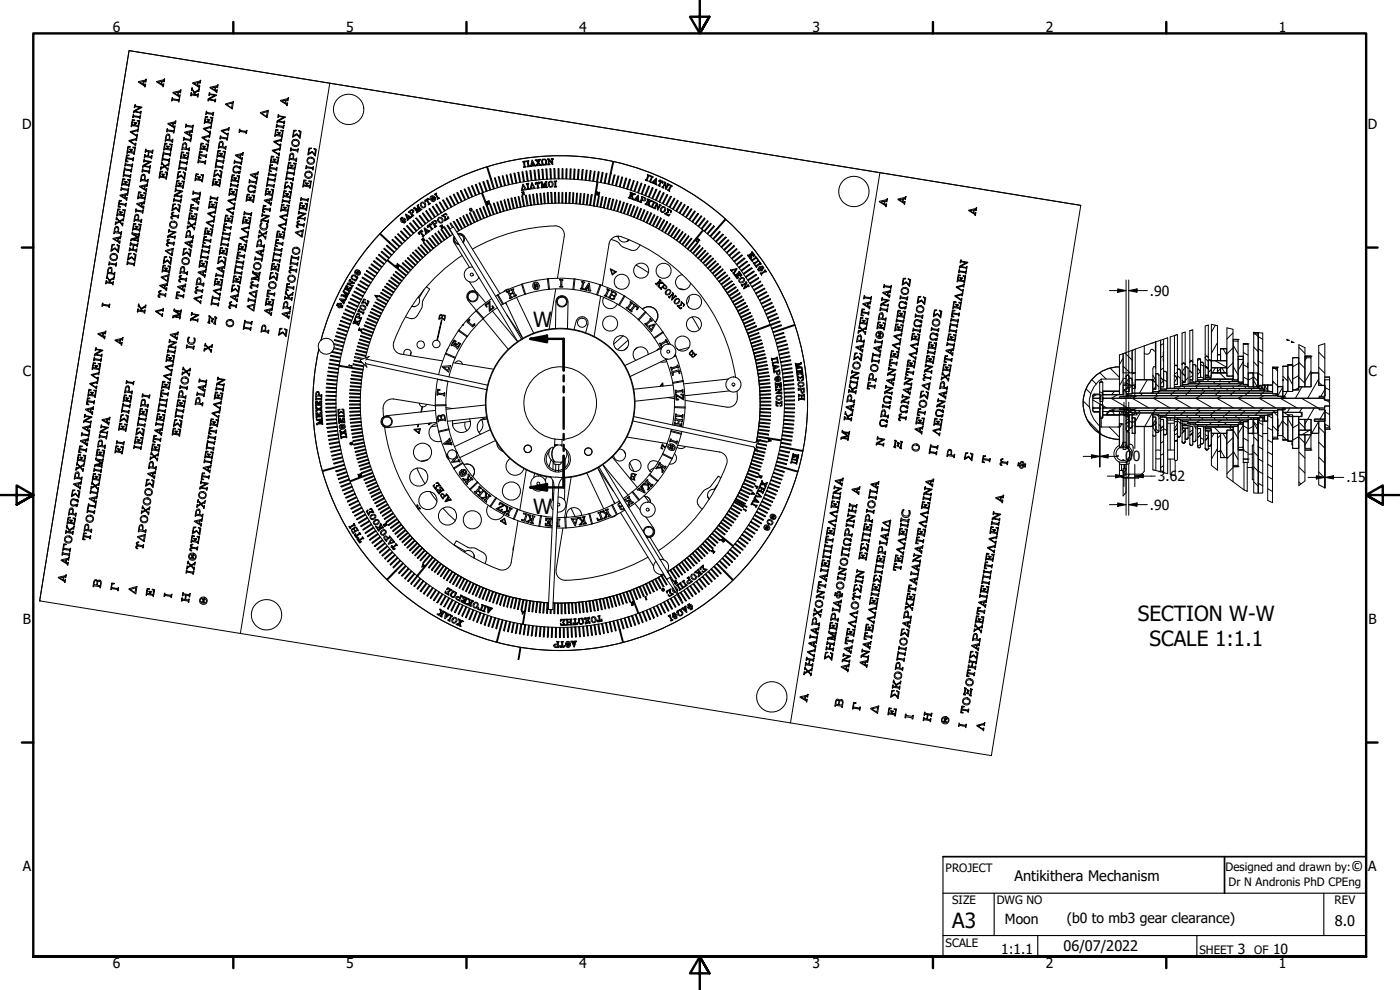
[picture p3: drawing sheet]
<svg xmlns="http://www.w3.org/2000/svg" width="420mm" height="297mm" viewBox="0 0 420 297" stroke-linecap="round" stroke-linejoin="round" font-family="sans-serif">
<defs><g id="words">
<g font-size="6.3">
<text x="160" y="98.2">W</text>
<text x="160" y="154.3">W</text>
<text x="341.5" y="186.3">SECTION W-W</text>
<text x="345" y="193.9">SCALE 1:1.1</text>
<text x="285.8" y="278.5">A3</text>
</g>
<g font-size="4.4">
<text x="405.5" y="261.2">©</text>
<text x="304.5" y="264.3">Antikithera Mechanism</text>
<text x="400.6" y="277.8">8.0</text>
<text x="319.2" y="285.4">06/07/2022</text>
</g>
<g font-size="4.2">
<text x="33.9" y="9.6">6</text>
<text x="103.8" y="9.6">5</text>
<text x="173.9" y="9.6">4</text>
<text x="243.8" y="9.6">3</text>
<text x="313.9" y="9.6">2</text>
<text x="383.8" y="9.6">1</text>
<text x="6.6" y="38.7">D</text>
<text x="410.5" y="38.7">D</text>
<text x="345.1" y="88.7">.90</text>
<text x="6.8" y="112.9">C</text>
<text x="410.7" y="112.9">C</text>
<text x="336.5" y="138.5">.00</text>
<text x="347.5" y="144.4">3.62</text>
<text x="404.1" y="144.7">.15</text>
<text x="345.1" y="152.9">.90</text>
<text x="6.9" y="187.2">B</text>
<text x="410.7" y="187.2">B</text>
<text x="6.8" y="261.4">A</text>
<text x="410.6" y="261.4">A</text>
<text x="301.6" y="277.4">Moon</text>
<text x="320.1" y="277">(b0 to mb3 gear clearance)</text>
<text x="300.4" y="286.3">1:1.1</text>
<text x="371.5" y="286.2">3</text>
<text x="382.1" y="286.2">10</text>
<text x="33.9" y="290.5">6</text>
<text x="103.8" y="290.5">5</text>
<text x="173.9" y="290.5">4</text>
<text x="243.8" y="290.5">3</text>
<text x="313.9" y="290.5">2</text>
<text x="383.8" y="290.5">1</text>
</g>
<g font-size="3.5">
<text x="283.8" y="261.7">PROJECT</text>
<text x="367.8" y="261.2">Designed and drawn by:</text>
<text x="368.7" y="265.8">Dr N Andronis PhD CPEng</text>
<text x="285.8" y="271.3">SIZE</text>
<text x="299.1" y="271.3">DWG NO</text>
<text x="400.5" y="271.3">REV</text>
<text x="283.8" y="284">SCALE</text>
<text x="360" y="286.2">SHEET</text>
<text x="376.4" y="286.2">OF</text>
</g>
</g></defs>
<!-- layer: Hatch (ANSI) -->
<g fill="none" stroke="#000" stroke-width=".3">
<path d="M364.7 97.6l-1.1 2M370 99.9l-1.8 1.8M376.3 99.8l1.4 1.3M377.1 99.8l-.6 .4M326 116.7l1.4 1.4M327.7 113.9l1.3 1.3M329 118.4l-1 .6M330 117.5l1 .6M330.1 111.8l1.9 1.9M333.2 110.5l2.8 2.7M333.5 119.5l4.9 2.9M334.5 117.5l-1 .9"/>
<path d="M335.4 118.4l-1.8 1.1M337.1 107.5l-1.1 1.9M337.1 113.8l-1.1 1.9M337.1 109.8l2 2.1M337.5 116.9l1.3 2.2M337.6 105.9l2.2 2.2M338.2 118.2l-.3 .3M338.8 115.3l1 .5 .9-.5M338.8 115.6l-.9 .9M338.8 113.3l-.8 1.5M339.9 119.5l4.9 2.9M340.2 115.6l-3.1 1.8"/>
<path d="M340.3 111.9l-.5 .3M341.1 118.8l-1.2 .7M342.9 118l-.6 .7M344.3 114l-2.3 3.9M345.9 117.5l-.2 .4M346 112.6l.9 1.6M346.2 119.5l4.9 2.9M346.9 115.2l.9 .9M346.9 115.8l-.5 .9M347.4 118l-.6 .7M347.4 118.8l-1.1 .7M348.1 117.3l-.6 .6"/>
<path d="M349.2 114.1h-.1M349.2 110.4l-.9 .5M349.2 106.8l-.9 .5M349.2 103.1l-.9 .5M349.2 113.9l.9 .6M349.2 114.2l-.9 .9M350 116.7l-.2 .5M351.9 118l-.7 .7M352.6 119.5l4.9 2.9M352.6 117.3l-.6 .6M353.2 113.4l-.8 1.4M353.4 112.7l.8 .9"/>
<path d="M353.4 111.7l-.9 .5M353.8 116.6l-.4 .6M353.8 118.8l-1.2 .7M354.8 114.1l.5 .6M355.2 115.9l.4 .6M355.3 114.7l-.5 .4M355.7 110.1l-.9 1.6M356.4 118l-.7 .7M356.6 113.3l-.9 .9M357.1 117.3l-.7 .6M357.4 116.6l-.3 .6M357.8 114l.4 .7"/>
<path d="M358 112.7l-.9 .5M358.9 115.9l.3 .6M358.9 119.5l4.9 2.9M359.7 114.5l.6 .6M360 115.2l-1.1 .6M360.1 118.8l-1.1 .7M360.2 107.7l-.8 .5M360.3 113l.9 .5M360.3 109.3l.9 .6M360.3 111.4l-.9 1M360.3 111.4h-.1M360.8 118l-.6 .7"/>
<path d="M361.1 116.6l-.3 .6M361.6 117.3l-.7 .6M361.7 110.2l.8 .4M361.7 107.6l.9 .8M361.8 112.6l-.1 .1M362.5 112.8l.9 .9M362.6 115.9l.3 .6M362.7 113.8l-.3 .7M363.5 110.9l-.9 .9M364.2 114.5l.6 .6M364.7 108.2l3.4 2M364.7 110.3l-.8 1.5"/>
<path d="M364.8 116.6l-.4 .6M365.3 119.5l4.9 2.9M365.3 118l-.6 .7M365.4 102.8l-1.8 3.2M366.1 111.9l1.8 1.8M366.1 117.3l-.7 .6M366.2 115.9l.4 .6M366.3 115.2l-1 .6M366.3 108.1l-.1 .1M366.3 110.6l-.9 .9M366.4 113.8l-.4 .7M366.5 118.8l-1.2 .7"/>
<path d="M366.7 110.3l.8 1.5M367 104.6l1.1 1.9M368.4 116.6l-.3 .6M368.7 114.5l.6 .6M369.8 118l-.6 .7M369.9 115.9l.3 .6M370 113.8l-.3 .7M370 104.4l-1.8 1.8M370 108.9l-1.8 1.8M370.1 110l1.5 2.5M370.1 103.6l1.5 2.5M370.5 117.3l-.5 .6"/>
<path d="M371.6 119.5l4.9 2.9M372.1 116.6l-.4 .6M372.7 115.2l-1.1 .6M372.8 118.8l-1.1 .7M373.1 108.6l-1.5 2.5M373.1 113.1l1.5 .8M373.1 109.4l1.4 .8M373.1 105.7l1.5 .9M373.5 115.9l.4 .6M374.3 118l-.6 .7M375 117.3l-.6 .6M375.8 116.6l-.4 .6"/>
<path d="M376.1 113.9l1.3 2.4M376.1 113.2l-1.5 .9M376.3 113.1l1.4 1.5M376.3 108.6l1.4 1.5M376.3 104.1l1.4 1.5M377.5 115.6l1.5 .8M377.5 112l1.5 .8M377.5 108.3l1.5 .8M377.5 104.6l1.5 .9M377.5 101l1.5 .8M378 119.5l4.9 2.9M378.4 115.6l.7 1.1"/>
<path d="M378.8 118l-.6 .7M379.2 118.8l-1.2 .7M379.3 116.7l-.2 .5M379.5 117.3l-.6 .6M379.5 115.6l.9 1.6M380.4 117.3l.3 .2M381.9 114.3l1.5 1.5M382.7 110.6l.7 .7M383.2 118.2l-.5 .5M384.3 119.5l4.9 2.9M385 116.1l-1.5 2.7M385 117.4l.1 .1"/>
<path d="M385 112.9l1.5 1.5M385.3 118.9l-.9 .6M386.3 117.5l-1.2 1.9M386.5 112.9l1.4 2.5M389.8 116.3l-1.2 .7M389.8 112.7l-1.9 1M389.8 109l-1.9 1.1M389.8 113.2l1.8 1.8M389.8 108.7l1.8 1.8M389.8 104.2l1.8 1.8M390.7 119.5l4.9 2.9M390.7 116.1l-1.9 3.4"/>
<path d="M392.1 107.3l-.5 .9M393.4 111.4l-1.8 3.1M395.8 113.7l-3.3 5.8M395.8 114.7l.9 .9M395.8 110.2l1.8 1.8M395.8 105.7l1.8 1.8M397 119.5l2 1.2M397.6 116.2l1.4 .8M397.7 116.7l-1.3 2.2M325.2 120.4l1.9 1.9M326.6 126.3l4 4.1M328 120l2.4 1.4"/>
<path d="M328.4 122.5l-.4 .2M330.1 124.9l.8 .5M330.1 121.3l.8 .4M331 121.7l1.1 .7M332.9 128.1l3.1 3.1M333.7 123l.8 1.5M334.7 122.5l-1.7 1-1 .9M335.7 136.6l-.6 .3M336.7 127.2l-.7 1.2M336.8 123.5l-.6 .9M337.1 132.7l-.9 1.7M337.3 123l1.3 2.3"/>
<path d="M337.4 123l.8 1.5M338.8 126.3l1 .5M338.8 125.4l-.9 .9M338.8 127l-.9 1.6M340.7 126.4l-.9 .5M341.1 122.5l-3.5 1.9M342.2 123.9l-1.5 2.7M342.2 123.2l-.7 .7M345.9 123.9l-2.3 4M346 128.2l.9 1.5M346.7 123.2l-.7 .7M346.9 128.6l.8 .9"/>
<path d="M346.9 125.8l-.9 1.5M347.2 124.4l.6 .7M347.4 122.5l-1.2 .6M348.6 125.8l-.3 .3M349.1 124.7l-.3 .4M349.2 139.7l-.9 .6M349.2 136.1l-.9 .5M349.2 132.4l-.9 .6M349.2 128.8l-.9 .5M349.2 128.6l.9 .5M349.5 125.1l.6 .4M350.4 123.9l-.6 .7"/>
<path d="M351.2 123.2l-.7 .7M352.8 124.7l-.4 .6M353.1 125.8l1.1 1.2M353.4 125.4l.2 .4M353.4 130.6l.4 .5M353.4 127.1l-1 1.6M353.4 130l-.9 .5M353.8 122.5l-1.2 .6M354.8 127.5l.1 .2M354.8 128.8l.5 .6M354.8 127.8l.4 .7M354.9 123.9l-.6 .7"/>
<path d="M355.7 132.4l-.4 .5M355.7 123.2l-.7 .7M356.4 124.7l-.3 .6M356.6 131.3l-.5 .5M356.6 126.8l-.9 .9M357 125.4l.4 .6M357.5 130.2l.5 .6M358 129l-.9 .6M358.1 127.2l.8 1.4M358.5 126.8l.6 .6M359.4 123.9l-.6 .7M360.1 124.7l-.4 .6"/>
<path d="M360.1 122.5l-1.2 .6M360.2 123.2l-.7 .7M360.2 126.1l-1.1 .6M360.3 131.3l.9 .6M360.3 129.5l-.9 .9M360.3 133.3l-.9 .6M360.7 125.4l.4 .6M360.7 127.9l.5 .3M361.7 130.4l.9 .5M361.7 134.5l.5 .5M362.2 127.5l-.4 .5M363 126.8l.6 .6"/>
<path d="M363.5 133.3l-.5 .5M363.5 128.8l-.9 .9M363.8 124.7l-.4 .6M363.9 123.9l-.6 .7M364.3 130.1l-.7 1.3M364.4 128.1l1.8 1.9M364.4 125.4l.3 .6M364.7 123.2l-.7 .7M365.4 134.6l-1.8 3.1M365.8 127.5l-.3 .5M365.9 135.5l.4-.4 1.3 2.2M366.3 130.5l-.9 1"/>
<path d="M366.5 122.5l-1.2 .6M366.6 126.1l-1.1 .6M367.1 130.1l1 1.8M367.5 126.8l.5 .6M367.5 124.7l-.4 .6M368 125.4l.4 .6M368.4 123.9l-.6 .7M368.9 128.1l.8 1M369.1 123.2l-.6 .7M369.5 127.5l-.4 .5M370 131.3l-1.8 1.8M370 135.8l-1.8 1.8"/>
<path d="M370.1 135.4l1.5 2.5M370.1 129l1.5 2.5M371.1 124.7l-.3 .6M371.7 125.4l.3 .6M371.9 126.8l.5 .4M372.8 122.5l-1.2 .6M372.9 123.9l-.6 .7M372.9 126.1l-1.1 .6M373.1 127.6l-1.5 2.5M373.1 134l-.2 .2M373.1 135.1l1.5 .8M373.1 131.4l1.5 .8"/>
<path d="M373.1 127.7l1.5 .9M373.6 123.2l-.6 .7M374.8 124.7l-.4 .6M375.4 125.4l.2 .4M376.1 127.9l-1.5 .8M376.1 126.6l1.3 2.4M376.3 131.1l1.4 1.4M376.3 135.6l1.4 1.4M376.3 126.6l1.4 1.4M377.4 123.9l-.6 .7M377.5 137.6l1.5 .9M377.5 134l1.5 .8"/>
<path d="M377.5 130.3l1.5 .8M377.5 126.6l1.5 .9M378.1 123.2l-.6 .7M378.5 124.7l-.3 .4M378.9 125.1l.6 1.1M379.2 122.5l-1.2 .6M379.5 126.3h.1M380.4 139.3l1.5 .9M380.4 132l1.5 .8M380.4 135.6l1.5 .9M380.4 128.3l1.5 .8M380.4 124.7l1.5 .8"/>
<path d="M381.9 123.9l-.5 .5M381.9 127.8l1.5 1.4M382.4 123.7l1 1M382.6 123.2l-.5 .5M385 126.1l-1.5 2.5M385 130.9l1.1 1.1M385 126.4l1.5 1.4M385.2 123.7l2.2 1.3M385.5 122.5l-.9 .5M386.5 131.9l.2 .4M386.5 125.6l1.4 2.5M387.1 122.5l-.8 1.2"/>
<path d="M389.8 131l-1.9 1.1M389.8 127.3l-1.9 1.1M389.8 135.6l1.8 1.8M389.8 131.1l1.8 1.9M389.8 126.6l1.8 1.9M390.7 122.5l-.7 1.2M393.1 129.1l-2.4 1.4M393.4 130.5l-1.8 3.1M394.4 122.5l-2.8 4.7M395.8 132.7l1.8 1.8M395.8 126.4l-2.1 3.5M395.8 137.1l1.8 1.9"/>
<path d="M395.8 128.2l1.8 1.8M397.6 127.2l1.4 .8M397.6 123.5l1.4 .9M397.7 123.1l-1.5 2.7M397.7 126.1l-.3 .3M337.9 140.8l-.8 1.6M339 142.3l-.7 1.1M342.6 142.3l-.1 .2M365.4 140.9l-.1 .1M370 140.3l-1.8 1.8M376.3 144.6l1.4 1.4M376.3 140.1l1.4 1.4"/>
<path d="M377.5 144.9l1.5 .9M377.5 141.3l1.5 .8M380.4 146.6l1.5 .9M380.4 143l1.5 .8M389.8 144.6l.6 .6M389.8 140.2l1.8 1.7M395.8 141.6l1.8 1.9"/>
</g>
<!-- layer: Visible (ANSI) -->
<g fill="none" stroke="#000" stroke-width=".3">
<path d="M39.1 39.5l2.4-.8-.1 .9-.1-.4-1.8 .5 1.5 1 .3-.5-.2 .9zM39.7 35.8l.7 .2v.2h-.6l-.2 1.2 .8 .1 .1-.6h-.3v-.2l.9 .2-.4 .1-.1 .5 .9 .2 .2-1.2-.6-.2 .1-.2 .8 .1-.4 2.1h-.2l.1-.3-1.9-.3-.1 .3h-.2zM40 34.3l.1 .1-.1 .3 2 .3v-.3h.2l-.2 1-.1-.4-1.9-.3v.3h-.2zM40.4 31.4h.2l-.1 .4 2.1 .3-2.2 1.3 1.8 .3v-.4l.2 .1-.2 .8h-.1v-.3l-1.8-.3-.3 .3 .1-.6 2-1.1-1.6-.2-.1 .3h-.1zM41.5 24.5l2.4-.7-.1 .8h-.2l.1-.3-.4 .1-.2 1 .4 .2 .2-.4-.1 .9zM42 24.7l1.1-.2-.2 .8zM47 24.5l2.4-.8-.1 .9-.2-.4-.4 .2-.1 .9 .3 .3 .1-.5 .2 .1-.2 .9-.1-.3zM47.4 24.6l1.1-.2-.1 .8zM50.1 38.6h.2l-.1 .3 2 .4 .2-.4-.2 1h-.2l.1-.3-1.9-.3v.3h-.2zM50.4 37l2.4-.7-.1 .9-.2-.3h-.4l-.2 1 .4 .3 .3-.5-.2 .9zM50.8 37.2l1.1-.2-.1 .8zM51.6 29.3h.2v.3l1.9 .4 .2-.4-.2 1-.1-.3-1.9-.3-.1 .3h-.1z"/>
<path d="M51.9 27.7l2.4-.7-.1 .9-.1-.4-.5 .1-.1 1 .3 .3 .3-.5-.2 .9-2-1.4zM52.3 27.9l1.1-.2-.1 .8zM55.4 39.7l2.4-.8-.1 .9-.1-.4-.5 .2-.2 .9 .5 .3v-.5l.2 .1-.2 .9-.1-.3zM55.8 37.2l.1 .4 1.9 .3 .1-.4 .1 .1-.1 1h-.2l.1-.4-1.9-.3-.1 .4-.2-.1zM55.8 39.8l1.1-.2-.1 .8zM57.6 26.3l.7 1.4 1.5-1-.1 .8-.1-.3-1.2 .7 .3 .4 .7 .1v-.3h.2l-.2 1.1-.2-.1 .1-.3-1.9-.3v.3h-.2l.1-1 .1 .3 1.1 .2-.8-1.4-.1 .3h-.2zM57.8 24.8l2.4-.7-.1 .9h-.2l.1-.3-.5 .1-.1 .9 .3 .3 .1-.4h.2l-.1 .8-2.1-1.4zM58.3 25l1.1-.2-.2 .8zM61 38.5l2.5-.8-.2 .9-.1-.3-1.8 .4 1.5 1 .1-.4h.2l-.1 .9zM61.6 34.9l.8 .1-.1 .2h-.5l-.2 1.2 .8 .1v-.5l-.3-.1v-.2l.9 .2v.2l-.4-.1-.1 .6 1 .1 .1-1.2-.5-.2v-.2l.8 .1-.4 2.2h-.2l.1-.4-1.9-.3v.3h-.2zM61.9 33.3l.2 .1-.1 .3 1.9 .3v-.3h.2l-.1 1h-.2v-.3l-1.9-.4-.2 .4zM62.8 27.8h.1v.3l2.1 .4-2.2 1.2 1.7 .3 .1-.3h.2l-.2 .9h-.2l.1-.3-1.9-.3v.3h-.2l.1-.7 1.9-1-1.5-.3-.1 .4-.1-.1z"/>
<path d="M63 26.2l2.4-.7-.1 .9-.1-.4-.5 .1-.1 1 .4 .2v-.4l.2 .1-.1 .8-2.1-1.4zM63.5 26.4l1.1-.3-.2 .9zM66.4 39.1l2.4-.8-.1 .9h-.2v-.3l-1.7 .4 1.5 1 .1-.4h.1l-.1 .9zM67.6 31.2l2.5-.7-.4 2.2zM68 31.4l1.7-.5-.2 1.5zM71.9 38.8h.2l-.1 .3 1.9 .3 .2-.3-.1 1-.2-.4-1.8-.3-.1 .4-.2-.1zM78.1 33.8l2.5-.7-.4 2.2zM78.5 34l1.7-.5-.2 1.5zM82.8 38.8l.7 .1v.2h-.6l-.2 1.2 .8 .1 .1-.5-.4-.1 .1-.2 .9 .2-.1 .2-.3-.1-.1 .6 .9 .1 .2-1.2-.6-.2 .1-.1h.7l-.3 2.2-.2-.4-1.9-.3v.4l-.2-.1zM83 37.2l.1 .4 1.9 .3 .1-.3h.2l-.2 1h-.2l.1-.3-1.9-.3-.3 .3zM83.5 34.4l.1 .3 2.1 .4-2.2 1.3 1.7 .2 .1-.3h.2l-.2 .9h-.2l.1-.4-1.9-.3v.4l-.2-.1 .1-.6 1.9-1-1.5-.3-.2 .3zM84.2 30.1l2.4-.7-.2 .9-.1-.4-.4 .1-.2 1 .4 .2 .1-.4h.2l-.2 .9-.1-.3z"/>
<path d="M84.6 30.3l1.1-.2-.1 .8zM88.1 39.1h.8v.2l-.6 .1-.2 1.4 1-.7 .8 1 .2-1.4-.5-.3 .1-.2 .7 .2-.4 2.2-.9-1.2-1.3 .8zM99 25l165.1 26.8M99 25l165.1 26.8-26.9 165.1-165.1-26.8zM99 25l-60.3-9.8-26.8 165.1M36 58.5l2.4-.7-.1 .9-.2-.3h-.4l-.2 1 .4 .3 .3-.4-.1 .8-2.1-1.4zM36.4 56.1l.1 .4 1.9 .3 .1-.3h.2l-.2 1-.1-.4-2-.3-.2 .3zM36.4 58.7l1.1-.2-.1 .8zM36.8 53.6l.7 .1v.2h-.5l-.3 1.2 .8 .1 .1-.6h-.3v-.2l.9 .2v.2l-.4-.1-.1 .5 1 .2 .1-1.2-.5-.2v-.2l.8 .1-.4 2.1h-.2l.1-.3-1.9-.3v.3h-.3zM37.3 50.3h.2v.4l1.9 .3 .2-.3-.2 1-.2-.1 .1-.3-1.9-.3-.2 1.4 1.9 .3v-.3h.2l-.1 1h-.2v-.4l-1.9-.3-.2 .3zM37.6 48.8l.1 .4 1.9 .3 .1-.3h.1l-.1 1h-.2v-.3l-1.9-.3-.2 .3zM38 46.4l.7 .2-.6 .2-.1 .5 1.9 .3 .1-.3h.1l-.1 1h-.2v-.4l-1.8-.3-.1 .6 .5 .2v.2l-.8-.1z"/>
<path d="M38.4 43.9l.7 .1v.2h-.6l-.2 1.2 .9 .1v-.5l-.3-.1v-.2l.9 .2v.2l-.4-.1-.1 .5 .9 .2 .2-1.2-.6-.2 .1-.2 .7 .1-.3 2.1h-.2l.1-.3-1.9-.3-.1 .3h-.1zM38.7 42.1l2.4-.8-.1 .9-.1-.3-1.8 .5 1.5 .9 .1-.4 .2 .1-.2 .8zM41.6 57.5l.7 .1v.3h-.6l-.2 1.1 .9 .2 .1-.6h-.4v-.2l.9 .1v.2h-.4l-.1 .5 .9 .1 .2-1.1-.5-.2v-.2l.8 .1-.4 2.1h-.2l.1-.3-1.9-.4-.2 .4zM41.9 55.9l2.4-.8-.1 .9h-.2v-.3l-.4 .1-.2 1 .4 .2 .3-.4-.2 .9zM42.3 56.1l1.1-.3-.1 .9zM42.5 52.5l.4-.2 .6 .2v1.5l.8 .1 .2-.3-.1 1-.2-.4-1.9-.3v.4l-.2-.1zM42.7 52.8l.2-.2 .4 .2v1.2l-.9-.2zM42.7 50.7h.2l-.1 .3 1.9 .3 .3-.3-.2 1h-.2l.1-.4-1.9-.3v.4l-.2-.1zM43.2 47.7l.2 .1-.1 .3 2.1 .4-2.2 1.2 1.8 .3 .2-.3-.2 .9h-.1v-.4l-1.9-.3-.2 .3 .1-.6 1.9-1-1.5-.3-.1 .4-.1-.1zM43.7 44.7h.2l-.1 .4 1.9 .3 .1-.4 .1 .1-.1 1-.2-.1 .1-.3-1-.1-.2 1.2 1 .2v-.4l.2 .1-.2 1h-.2l.1-.4-1.9-.3-.2 .3 .1-1 .2 .4 .8 .1 .2-1.3-.8-.1-.1 .3h-.2zM48 51.3l.8 .1v.2h-.6l-.2 1.2 .8 .1 .1-.5h-.4l.1-.3 .9 .2-.4 .1-.1 .6 .9 .1 .2-1.1-.6-.2 .1-.3 .7 .2-.3 2.1h-.2v-.3l-1.8-.4-.3 .4zM48.5 48.5l.9 1.3 1.4-.9-.2 .9-.1-.3-.9 .5 .7 .7 .2-.3-.1 .9-1-1.2-1.3 .8 .2-.9h.1v.3l.9-.4-.7-.8v.4l-.2-.1z"/>
<path d="M49 45.5h.2l-.1 .4 1.9 .3 .1-.4 .2 .1-.2 1-.1-.4-1.9-.3-.2 1.4 1.9 .3 .2-.3-.2 1-.1-.4-1.9-.3-.1 .3h-.1zM49.4 42.9l.8 .1-.1 .3h-.5l-.2 1.1 .8 .2v-.6h-.3v-.2l.9 .1-.4 .2-.1 .5 1 .1 .1-1.1-.5-.2v-.2l.8 .1-.4 2.1h-.2l.1-.3-1.9-.4v.4h-.2zM50 40.5l.1-.2a.59 .59 0 0 1 .9 .3l-.1 1.3 .8 .2v-.4l.2 .1-.1 .9-.2-.3-1.9-.3-.2 .3zM50 40.7l.3-.2 .5 .3-.1 1.1-.9-.1zM52.2 59.5h.2l-.1 .4 1.9 .3v-.4l.2 .1-.1 1h-.2v-.4l-1.9-.3-.2 .3zM52.7 56.6h.1l-.1 .4 2.1 .3-2.1 1.3 1.7 .3v-.4l.3 .1-.2 .9-.1-.4-1.9-.3-.1 .3h-.2l.2-.7 1.9-1-1.6-.2-.2 .3zM53.1 54l.7 .2-.6 .2-.2 1.1 .8 .2 .1-.6h-.4l.1-.3 .9 .2-.1 .2-.3-.1-.1 .6 .9 .1 .2-1.1-.6-.2 .1-.2 .7 .1-.4 2.1h-.1l.1-.3-1.9-.3-.1 .3h-.2zM53.5 51.5h.7v.2l-.6 .1-.2 1.4 1-.7 .8 1 .2-1.4-.5-.3 .1-.2 .7 .3-.3 2.1-1-1.2-1.3 .8zM54 48.1l.1 .4 1.9 .3 .3-.3-.2 1-.2-.1 .1-.3-1.9-.3-.2 1.4 1.9 .3v-.3h.2l-.2 1h-.1v-.4l-1.9-.3-.2 .3zM54.4 45.5l.8 .2-.6 .2-.2 1.1 .8 .1 .1-.5h-.4v-.3l1 .2-.1 .2-.3-.1-.1 .6 .9 .1 .2-1.1-.6-.2 .1-.2 .7 .1-.4 2.1-.1-.3-1.9-.3v.3h-.2zM54.9 43l.2-.1a.59 .59 0 0 1 .9 .3l-.1 1.3 .8 .1 .1-.3 .1 .1-.1 .9h-.2l.1-.3-1.9-.3-.1 .3h-.2zM55.1 43.3l.3-.2 .4 .3-.1 1.1-.9-.1z"/>
<path d="M55.2 41.2l.1 .4 1.9 .3v-.4l.2 .1-.2 .9h-.1v-.3l-1.9-.3-.2 .3zM57.6 59.8l2.2-.5 .2-.3-.1 .9-.2-.4-.4 .2-.2 .9 .4 .3 .1-.5 .2 .1-.2 .9-.1-.3zM58 57.3h.2l-.1 .4 1.9 .3v-.4l.2 .1-.1 1-.2-.4-1.9-.3v.4l-.2-.1zM58 60l1.1-.3-.1 .9zM58.8 52.1l.8 .1-.7 .2-.1 1.2 .8 .1v-.5l-.3-.1v-.2l.9 .2v.2l-.4-.1-.1 .5 1 .2 .1-1.2-.5-.2v-.1l.8 .1-.4 2.1h-.2l.1-.4-1.9-.3-.1 .4-.1-.1zM59.5 47.9l.1 .3 1.9 .3 .1-.3h.2l-.2 1.1-.1-.4-1.9-.3-.1 .3h-.1zM59.9 45.5l.8 .1-.7 .2-.1 .5 1.9 .3 .1-.3h.2l-.2 1h-.2l.1-.3-1.9-.3-.1 .5 .6 .2-.1 .2-.7-.1zM60.3 42.9l.7 .1v.2l-.5 .1-.3 1.1 .9 .1 .1-.5-.4-.1v-.1l.9 .1v.2l-.4-.1v.6l.8 .1 .3-1.2-.6-.2v-.1l.8 .1-.4 2.1-.1-.4-1.9-.3v.4l-.2-.1zM60.6 41.2l2.4-.8-.1 .9-.2-.1 .1-.3-1.8 .5 1.5 1 .1-.5 .2 .1-.2 .8zM63.2 58.8h.1v.4l1.9 .3 .2-.3-.2 1-.1-.1 .1-.3-2-.3v.3h-.2zM64 53.6l.8 .1-.1 .2h-.6l-.1 1.2 .8 .1 .1-.5-.4-.1v-.2l.9 .2v.2l-.4-.1-.1 .5 1 .2 .1-1.2-.5-.2v-.2l.8 .2-.4 2.1-.1-.4-1.9-.3-.1 .3h-.1zM64.4 51h.8v.2l-.6 .2-.3 1.3 1.1-.6 .7 .9 .3-1.4-.5-.3 .1-.1 .7 .2-.4 2.1-.9-1.1-1.3 .7z"/>
<path d="M65 47.7l.1 .3 1.9 .3 .1-.3h.1l-.1 1.1-.2-.1 .1-.3-1.9-.3-.3 1.3 1.9 .4 .1-.4h.2l-.2 1-.1-.3-1.9-.3-.1 .3h-.1zM65.4 45.1l.8 .1-.7 .2-.1 1.2 .8 .1 .1-.5-.4-.1v-.2l.9 .1v.3l-.4-.1-.1 .5 .9 .2 .2-1.2-.5-.2v-.2l.7 .2-.3 2.1-.1-.4-1.9-.3-.1 .3h-.1zM65.9 42.6a.59 .59 0 0 1 .6-.2 .59 .59 0 0 1 .5 .4l-.2 1.3 .9 .1 .2-.3-.2 1-.1-.4-1.9-.3v.4l-.2-.1zM66 42.9l.3-.2 .4 .2v1.2l-.9-.2zM66.1 40.8h.2v.3l1.8 .3 .3-.3-.2 1-.1-.4-1.9-.3-.1 .4-.1-.1zM69 56.5l.7 .1v.2h-.6l-.2 1.2 .8 .1 .1-.5-.3-.3 .9 .2v.2l-.4-.1-.1 .6 .9 .1 .2-1.2-.6-.2 .1-.1 .7 .1-.3 2.1-.1-.4-1.9-.3-.1 .4-.1-.1zM69.3 55h.1l-.1 .3 1.9 .4 .3-.4-.2 1-.1-.3-1.9-.3v.3h-.2zM69.7 52.4l.7 .1v.2h-.6l-.2 1.2 .8 .1 .1-.5h-.4v-.3l1 .2-.1 .2-.3-.1-.1 .5 .9 .2 .2-1.2-.6-.2 .1-.2 .7 .2-.4 2.1-.1-.1 .1-.3-1.9-.3-.1 .4-.2-.1zM70.1 50.1a.92 .92 0 0 1 1.4-.1l.5 .4v-.5l.3 .2-.1 .7a1.37 1.37 0 0 0-1.9-.5l-.2 .2a.8 .8 0 0 0 .8 1.1l1.2-.3v.7l-.5 .1 .2-.5a1.26 1.26 0 0 1-1.9-.2zM70.4 48.1h.1v.3l1.9 .4 .2-.4-.2 1h-.1v-.3l-1.9-.3v.3h-.2zM70.6 46.5l2.4-.7-.1 .8h-.2l.1-.3-.5 .1-.1 1 .4 .3 .2-.5-.2 .9zM71 46.7l1.1-.2-.1 .8z"/>
<path d="M74.2 58.2l.7 .2v.1l-.6 .1-.2 1.1 .8 .1 .1-.5-.4-.2 1 .1-.1 .2-.4-.1v.6l.9 .1 .2-1.1-.6-.2v-.2l.8 .1-.3 2.1h-.2v-.3l-1.9-.3v.3h-.2zM74.6 55.9a.96 .96 0 0 1 1.4-.1l.5 .4v-.5l.3 .3-.1 .7a1.44 1.44 0 0 0-1.9-.6l-.2 .2a.76 .76 0 0 0 .8 1.1l1.2-.3-.1 .7-.4 .1 .2-.5a1.3 1.3 0 0 1-1.7 .1 1.46 1.46 0 0 1 0-1.6zM74.8 53.9l.2 .4 1.9 .3v-.4l.2 .1-.1 1-.2-.1v-.3l-1.9-.3v.3h-.2zM75.1 52.4l2.2-.6v-.2h.3l-.2 .9-.1-.4-.5 .2-.1 .9 .3 .3 .1-.5 .2 .1-.1 .9zM75.5 52.6l1.1-.3-.1 .9zM79.9 56.5l.7 .1v.2h-.6l-.2 1.2 .8 .1 .1-.5-.4-.1 .1-.2 .9 .2-.1 .2-.3-.1-.1 .6 .9 .1 .2-1.2-.6-.2 .1-.1 .7 .1-.3 2.1-.1-.4-1.9-.3-.1 .4-.2-.1zM80.4 53.2l.1 .4 1.9 .3 .1-.3h.1l-.1 1h-.2l.1-.3-1.9-.4-.2 1.4 1.8 .3 .1-.3h.2l-.2 1-.1-.3-1.9-.3-.1 .3h-.1zM80.6 51.8h.2v.3l1.9 .4 .2-.4-.2 1.1-.1-.4-1.9-.3-.1 .3h-.1zM81 49.3l.8 .2-.6 .2-.1 .5 1.9 .3v-.3h.2l-.1 1.1-.3-.1 .1-.3-1.9-.3-.1 .5 .6 .2-.1 .2-.7-.1zM81.4 46.8l.8 .1-.6 .2-.2 1.2 .8 .1 .1-.5-.4-.1 .1-.1 .8 .1v.2l-.3-.1-.1 .6 .9 .1 .2-1.2-.6-.2 .1-.1 .7 .1-.3 2.1-.2-.4-1.9-.3v.4l-.2-.1zM81.7 45.1l2.2-.6 .3-.2-.2 .9-.1-.4-1.8 .5 1.6 1v-.5l.2 .1-.1 .9-.1-.3-2-1.3zM82.2 42.4l2.4-.8-.1 .9-.2-.4-1.8 .5 1.6 1 .1-.4h.1l-.1 .9z"/>
<path d="M84.8 59.7l.1 .4 1.9 .3 .2-.3-.1 1-.2-.1 .1-.3-1.9-.3-.3 .3zM85.2 57.2l.7 .1v.2h-.6l-.2 1.2 .9 .1 .1-.6h-.4v-.2l.9 .2v.2l-.4-.1-.1 .5 .9 .2 .2-1.2-.5-.2v-.2l.8 .1-.4 2.1h-.1v-.3l-1.9-.3-.2 .3zM85.6 54.6h.8v.2l-.6 .1-.2 1.4 1-.7 .7 1 .2-1.4-.3-.5 .7 .3-.4 2.1-.9-1.1-1.3 .7zM86.2 51.3h.2l-.1 .3 1.9 .3 .2-.3-.1 1-.2-.4-1.9-.3-.2 1.4 1.9 .3 .1-.3h.1l-.1 1h-.2l.1-.3-1.9-.4-.3 .4zM86.6 48.7l.7 .1v.2h-.6l-.2 1.2 .8 .1 .1-.6h-.3v-.2l.9 .1-.4 .2-.1 .5 .9 .1 .2-1.1-.5-.2v-.2l.8 .1-.4 2.1h-.2l.1-.3-1.9-.4-.1 .4h-.2zM87.1 46.2l.1-.2a.59 .59 0 0 1 .9 .3v1.4l.8 .1v-.4l.2 .1-.2 1h-.1v-.4l-1.9-.3-.2 .3zM87.2 46.4l.6-.1 .2 .3-.1 1-.9-.1zM87.3 44.3l.1 .4 1.9 .3 .1-.4 .1 .1-.1 1-.2-.1 .1-.3-1.9-.3-.1 .3h-.2zM88.1 42.2a.85 .85 0 0 1 1.3 .1 .85 .85 0 0 1-.3 1.3 .85 .85 0 0 1-1.1-.2 .85 .85 0 0 1 .1-1.2zM90.3 59.2h.2l-.1 .3 1.9 .4 .3-.4-.2 1.1-.1-.4-1.9-.3-.1 .3h-.1zM91.2 54l.7 .1v.2h-.6l-.2 1.2 .8 .1 .1-.5-.3-.1v-.2l.9 .2-.4 .1-.1 .5 .9 .2 .2-1.2-.6-.2 .1-.2 .7 .1-.3 2.2h-.2l.1-.4-1.9-.3-.3 .3zM91.8 52a.93 .93 0 0 1 1.2-.3 .93 .93 0 0 1 .4 1.2 .92 .92 0 0 1-1.2 .3 .92 .92 0 0 1-.4-1.2z"/>
<path d="M91.9 49.6h.2l-.1 .4 1.9 .3 .2-.3-.1 1h-.2l.1-.4-2-.3v.4l-.2-.1zM92.5 47.8a.87 .87 0 0 1 1.3-.3 .87 .87 0 0 1-.1 1.4 .88 .88 0 0 1-1.1-.1 .88 .88 0 0 1-.1-1zM92.7 44.4h.8v.2l-.7 .1-.2 1.4 1.1-.7 .7 1 .3-1.4-.5-.3 .1-.2 .7 .3-.4 2-.9-1.1-1.3 .8zM129.3 58.9a.85 .85 0 0 1 1.3 .5 .85 .85 0 0 1-.8 1l-.6-.5-.1-.8zM129.4 59.5l.2-.1 .1 .2 .3-.5 .4 .6-.2 .1-.1-.2-.3 .5zM129.5 59a.7 .7 0 0 1 .8 .4 .7 .7 0 0 1-.2 .9 .83 .83 0 0 1-.6-1.3zM130.3 58.3l.7-.4-.1 .3 .7 1.2 .2-.1 .1 .2-.7 .3-.1-.1 .3-.1-.8-1.3-.2 .1zM133.9 59.5l.2-.2 1.5 2.7-.3 .1zM134.9 58.9l.3-.1 1.4 2.6-.2 .2zM136 58.4l.3-.2 1.3 2.7-.2 .1zM137.1 57.8l.2-.1 1.4 2.7-.3 .1zM138.2 57.3l.2-.2 1.3 2.8-.3 .1z"/>
<path d="M139.3 56.8l.2-.1 1.3 2.7-.3 .1zM140.4 56.3l.3-.1 1.2 2.8h-.3zM141.5 55.8l.3-.1 1.1 2.8-.2 .1zM142.6 55.4l.3-.1 1.1 2.8-.3 .1zM143.8 54.9l.2-.1 1.1 2.9-.3 .1zM144.5 58l.3-.1 1.4 3.7-.3 .1zM144.9 54.6l.3-.2 1 2.9-.3 .1zM146 54.1l.3-.1 1 2.9-.3 .1zM146 50.1l.3-.1 1.1 3.6-.2 .1zM146.1 50.1a74.2 74.2 0 0 0-32 19.9M147.2 53.8l.3-.1 .9 2.8-.3 .2zM148.4 53.4l.2-.1 .9 2.9-.3 .1z"/>
<path d="M149.5 53.1l.3-.1 .8 2.9-.3 .1zM150.7 52.8l.3-.1 .7 2.9-.3 .1zM151.9 52.5l.2-.1 .8 3h-.3zM152.3 59.8l.2-.1 .8 3.1-.3 .1zM153 52.2l.3-.1 .7 3h-.3zM153.3 59.5l.3-.1 .7 3.1-.2 .1zM154.2 52l.3-.1 .6 2.9-.3 .1zM154.4 59.3l.3-.1 .7 3.1h-.3zM155.4 51.8l.3-.1 .6 2.9-.3 .1zM155.5 59h.2l.7 3-.3 .1zM156.5 57.6l.7-.1v.4l-.1-.3-.4 .1 .3 .3-.2 .4 .6-.3v.3l-.8 .1 .3-.4zM156.5 58.8l.3-.1 .6 3.2h-.3z"/>
<path d="M156.6 51.5h.3l.5 3h-.3zM156.8 48.5l1.9-.3v.2h-.2l.2 1.4h.3v.2l-.8 .1 .3-.2-.3-1.4-.8 .1 .2 1.4 .2-.1 .1 .3h-.8l.2-.2-.2-1.4zM156.9 55.3l1.1 1.6-1.5 .3zM157 55.7l.6 1-.9 .2zM157.6 58.6l.3-.1 .6 3.2-.3 .1zM157.8 51.3h.3l.4 3h-.3zM157.9 55.1l.8-.1-.2 .2 .2 1.4h.2v.2l-.7 .1 .2-.2-.2-1.5zM158.7 58.4h.3l.5 3.1-.3 .1zM159 51.2l.3-.1 .4 3-.3 .1zM159.6 54.8l1.1 1.7-1.6 .3zM159.6 48.1l1.1 1.7-.6 .1v-.5h-.5l-.1 .3h.3v.2h-.7zM159.6 55.3l.6 1-.9 .2z"/>
<path d="M159.7 48.5l.4 .7-.5 .1zM159.9 58.3l.2-.1 .5 3.2h-.4zM160.2 51h.3l.4 3h-.3zM160.6 47.9h.6l-.1 .2 .4 .5 .3-.6-.2-.1 .7-.1-.6 1 .7 .8-.6 .1 .1-.2-.4-.5-.3 .5 .3 .2-.7 .1 .6-1zM160.7 54.8l.3-.1 .3 .4 .1-.3 .4-.2 .3 .3v.2l-.4-.2-.2 .4 .1 .9 .2 .2-.7 .1 .2-.2-.1-1-.2-.3-.3 .3zM161 58.2l.2-.1 .4 3.2h-.3zM161.4 50.9h.3l.3 3h-.3zM162 58h.3l.3 3.2h-.3zM162.3 54.6l.4-.1 .6 1.3 .4-1.3 .4-.1-.2 .2 .1 1.4 .3 .2-.8 .1 .2-.2v-1.1l-.3 1.3-.7-1.2 .1 1.1 .2-.1v.2l-.6 .1 .2-.2-.1-1.5-.2 .1zM162.6 50.8h.3l.3 3h-.3zM162.8 47.8a.86 .86 0 0 1 1.2 .2 .86 .86 0 0 1-.2 1.2l.3-.1-.1 .4h-.6a1.16 1.16 0 0 0 .1-1.6l-.6 .2-.1 .5 .5 1h-.6l-.1-.4 .3 .1-.4-1zM163.1 57.9h.3l.3 3.2h-.3z"/>
<path d="M163.8 50.7h.3l.2 3h-.3zM164.2 57.9l.3-.1 .2 3.2h-.3zM164.3 47.7l.5-.1 .9 1.3-.1-1.1-.2-.2h.6l-.2 .2 .1 1.6-1.1-1.4v1.3l.3 .1-.7 .1 .2-.2-.1-1.5zM164.9 54.8l.2-.2a.66 .66 0 0 1 .7 .7 .66 .66 0 0 1-.7 .7l-.3-.8zM165.1 50.7h.3l.1 3h-.3zM165.3 57.8h.3l.2 3.1-.3 .1zM166.2 50.6h.3l.1 3h-.3zM166.3 54.3h.7v.2h-.2v1.5l.3 .1-.8 .1 .2-.2v-1.5zM166.4 57.8l.3-.1 .1 3.2h-.3zM167.5 50.6h.3v3h-.3zM167.6 57.7h.2l.1 3.2h-.3zM168.7 57.7h.2v3.2h-.3z"/>
<path d="M168.7 50.6h.3v3h-.3zM169.8 57.8h.2v3.1h-.3zM169.9 50.6h.3l-.1 3h-.3zM170.9 57.8h.2l-.1 3.2h-.3zM171.1 50.7h.3l-.1 3h-.3zM172 57.9h.2l-.2 3.1h-.3zM172.3 50.7h.3l-.2 3h-.3zM173.1 57.9h.2l-.2 3.2h-.3zM173.5 50.8h.3l-.2 3h-.3zM174.2 58h.2l-.2 3.2h-.4zM174.7 50.9h.3l-.2 3h-.3zM175.3 58.2h.2l-.3 3.1h-.3z"/>
<path d="M175.9 51h.3l-.3 3h-.3zM176.3 58.3h.3l-.4 3.2-.3-.1zM177.1 51.2h.3l-.4 3h-.3zM177.4 58.4h.3l-.5 3.2h-.2zM178.4 51.3l.2 .1-.4 2.9h-.3zM178.5 58.6h.3l-.5 3.2h-.3zM179.1 57.5l.2 .1 .1 .7 .4-.7 .2 .1-.2 .9-.3-.1 .2-.6-.4 .6-.1-.6v.6l-.3-.1zM179.2 54.6l.3 .1-.7 3.9-.3-.1zM179.5 51.5h.3l-.5 3.1-.3-.1zM179.6 58.8h.3l-.6 3.2-.3-.1zM180.7 59h.3l-.7 3.2-.3-.1zM180.7 51.7l.3 .1-.5 2.9h-.3z"/>
<path d="M181.8 59.2l.2 .1-.6 3.1-.3-.1zM181.9 52h.3l-.6 3-.3-.1zM182.8 59.5h.3l-.7 3.1h-.3zM183.1 52.2l.3 .1-.6 2.9-.3-.1zM183.9 59.7l.3 .1-.8 3.1-.3-.1zM183.9 48.4a74.2 74.2 0 0 0-37.6 1.6M183.9 48.4l.3 .1-.8 3.6h-.3zM184.2 48.5a74.2 74.2 0 0 1 33.5 17.2M184.3 52.5h.3l-.7 3-.3-.1zM185.5 52.8h.3l-.8 2.9h-.3zM186.6 53.1l.3 .1-.8 2.8h-.3zM187.8 53.4l.3 .1-.9 2.9-.3-.1z"/>
<path d="M188.9 53.7l.3 .1-.9 2.9-.3-.1zM189.1 57.6l.7 .3-.3 .1-.2 .7 .9-.5-.1-.2 .7 .2-1.1 .5 .5 1.2-.7-.2 .2-.1-.2-.8-.4 .6h.2l-.1 .2-.7-.2 .3-.1 .5-1.4h-.2zM190.1 54.1l.3 .1-1 2.9-.3-.1zM190.2 59.8h.2l1.2-1.2 .1 1.9-.6-.2 .2-.1v-.3l-.5-.2-.2 .2 .3 .1-.1 .2-.6-.2zM191.3 54.5l.2 .1-1 2.8-.3-.1zM191.4 59v.7l-.5-.2zM192.4 54.9l.3 .1-1.1 2.9-.3-.2zM192.5 58.9l1 .4 .3 .3v.5l-.4 .2-.8-.2-.2 .5 .2 .1-.1 .2-.6-.3 .2-.1 .6-1.3-.3-.1zM192.9 59.3l.6 .2-.1 .6-.7-.2zM193.5 55.3l.3 .1-1.1 2.8h-.3zM194.3 52.4l1.8 .7-.3 .1-.6 1.3 .2 .3-.7-.3 .3-.1 .5-1.3-.8-.4-.5 1.3 .2 .1-.1 .2-.7-.3h.3l.6-1.4zM194.3 59.6l.7 .3-.3 .1-.3 .6 1-.3-.1-.2 .6 .2-1.1 .4 .4 1.3-.7-.3 .3-.1-.2-.8-.5 .5 .2 .1-.1 .2-.7-.3 .3-.1 .6-1.3-.2-.1z"/>
<path d="M194.6 55.8l.3 .1-1.1 2.8-.3-.1zM195.6 54.6l1.5-1.1-.1 2-.6-.3 .3-.1v-.3l-.6-.2-.2 .2 .3 .1-.1 .2-.6-.3zM195.7 56.2l.3 .2-1.1 2.7-.3-.1zM196.8 53.9l-.1 .7-.4-.2zM196.9 56.8h.2l-1.2 2.8-.2-.1zM197.7 54.1l.4-.1 .3 .2-.1 .4 .5-.3 .3 .3-.2 .4-.2-.4-.3 .2-.4 .9 .2 .1-.1 .2-.7-.3 .3-.1 .4-.9v-.4l-.3 .2zM198 57.2l.2 .1-1.2 2.8-.3-.1zM199.1 57.8l.2 .1-1.3 2.7-.3-.1zM199.4 54.6l.4 .2 .2 1.5 .4-1v-.2l.5 .3-.1 .1-.1-.1-.8 1.5-.3-1.8-.5 1.1 .1 .3-.6-.3 .3-.1 .6-1.3h-.2zM200.2 58.3l.2 .1-1.3 2.7-.3-.1zM201.1 55.4l.7 .4-.3 .1-.7 1.2 .2 .3-.7-.3 .1-.2 .2 .1 .7-1.3zM201.2 58.9l.3 .1-1.4 2.7-.3-.2z"/>
<path d="M202.3 59.5l.3 .1-1.5 2.6-.3-.1zM264.1 51.8l60.3 9.8M269.5 59.7l2.4-.7-.2 .9-.1-.1 .1-.3-.5 .1-.2 1 .4 .3 .3-.5-.2 .9-2-1.4zM269.9 59.9l1.1-.2-.2 .8zM32.8 78.6h.1v.3l1.9 .3 .2-.3-.2 1-.1-.4-1.9-.3v.4l-.2-.1zM33.5 76.5a.86 .86 0 0 1 1.3 .1 .86 .86 0 0 1-.3 1.2 .85 .85 0 0 1-1.1-.2 .85 .85 0 0 1 .1-1.1zM33.6 73.3h.7l.1 .2-.7 .1-.2 1.4 1-.7 .8 1 .2-1.4-.4-.5 .8 .3-.4 2.1-1-1.2-1.2 .8zM33.9 71.5l2.4-.7-.1 .9h-.2l.1-.4-.5 .1-.2 1 .5 .3v-.5h.2l-.2 .9-.1-.3zM34.3 71.7l1.1-.2-.1 .8zM34.7 68.4l.2-.1 .4 .1v1.2l-.9-.1zM34.7 68l.3-.1a.67 .67 0 0 1 .6 .8l-.1 .9 .8 .2 .2-.3-.1 1-.2-.4-1.8-.3-.1 .3h-.2l.3-1.5zM34.9 65.1l1 1.2 1.3-.9-.2 .9-.1-.3-.9 .5 .7 .8 .1-.4h.2l-.2 .9-.9-1.2-1.4 .8 .2-.9 .1 .4 .9-.5-.6-.8-.1 .4-.2-.1z"/>
<path d="M35.3 62.6l.8 .2v.1l-.6 .1-.2 1.1 .8 .1 .1-.5h-.4l.1-.3 .8 .2v.2l-.3-.1-.1 .6 .9 .1 .2-1.1-.6-.2v-.2l.8 .1-.3 2.1-.2-.3-1.9-.3v.3h-.2zM35.8 60.1l.7 .1-.1 .2h-.5l-.1 .5 1.9 .4 .2-.4-.1 1.1-.2-.4-1.9-.3-.1 .5 .6 .2v.2l-.8-.1zM38.2 78.4h.2v.4l1.8 .3 .3-.3-.2 1-.1-.4-1.9-.3-.1 .3h-.1zM38.6 76h.8v.1l-.7 .2-.2 1.4 1-.7 .8 1 .3-1.4-.5-.3 .1-.2 .7 .3-.4 2-.9-1.1-1.3 .8zM39.2 72.7l.1 .1-.1 .3 1.9 .3 .1-.3h.2l-.2 1-.1-.4-.9-.1-.2 1.2 .9 .2v-.3h.2l-.1 1-.1-.4-2-.3v.3h-.2l.2-1 .2 .1-.1 .3 .8 .1 .2-1.2-.8-.2v.4l-.2-.1zM39.7 69.6h.1v.3l1.9 .4 .2-.4-.2 1-.1-.3-1.6-.3 1.7 1-1.9 .5 1.6 .3 .2-.4-.2 .9h-.1l.1-.3-1.9-.3-.3 .3 .1-.6 1.9-.5-1.7-1zM40.1 67l.7 .1v.2h-.6l-.2 1.2 .8 .1 .1-.5-.3-.1v-.2l.9 .2-.4 .1-.1 .6 .9 .1 .2-1.2-.6-.2 .1-.2 .7 .1-.3 2.2h-.2l.1-.4-1.9-.3-.2 .3zM40.7 64.8l.5-.2 .2 .3v1l-1-.1zM40.7 64.4a.59 .59 0 0 1 .9 .3l-.1 1.3 .8 .1 .1-.3h.2l-.2 1h-.2l.1-.4-1.9-.3-.2 .3 .2-1.5zM40.8 62.6l.1 .4 1.9 .3v-.3h.2l-.1 1h-.2l.1-.3-1.9-.4-.3 .4zM41 61.1l2.5-.7-.2 .8-.1-.3-.4 .1-.2 1 .4 .2 .1-.4h.1l-.1 .9zM41.4 61.3l1.1-.3-.1 .9z"/>
<path d="M48.9 79.5l.8 .1v.2h-.6l-.2 1.2 .8 .1v-.5l-.3-.1v-.2l.9 .2v.2l-.4-.1-.1 .6 1 .1 .1-1.1-.5-.2v-.3l.8 .2-.4 2.1h-.2l.1-.4-1.9-.3-.2 .3zM49.3 77l.8-.1v.3l-.7 .1-.2 1.3 1.1-.6 .8 .9 .2-1.4-.5-.3 .1-.1 .7 .2-.4 2.1-.9-1.1-1.3 .8zM49.6 75.2l2.4-.7-.3 2.2zM50 75.4l1.7-.5-.2 1.5zM50.1 72l.4-.2 .3 .1-.4 .3 .4 .5 1.3 .2 .1-.3h.2l-.2 1h-.2l.1-.3-1.3-.2-.6 .2 .1 .3 .2 .1v.2l-.3-.1-.3-.3 .1-.4 .7-.2-.6-.5zM50.7 68.9h.1v.3l2 .4-2.1 1.3 1.7 .2 .1-.3h.2l-.2 .9-.1-.4-1.9-.3-.1 .4-.2-.1 .2-.6 1.9-1-1.5-.3-.3 .4zM51.2 67a.91 .91 0 0 1 1.3-.3 .91 .91 0 0 1 .2 1.4 .94 .94 0 0 1-1.2 0 .94 .94 0 0 1-.3-1.1zM51.5 63.9l.7-.2-.5 .5 .5 .4 1.2 .2 .1-.3h.2l-.2 1h-.2l.1-.4-1.7-.1-.2 .3 .4 .2-.1 .2a.55 .55 0 0 1-.5-.7l.8-.2-.7-.6zM51.9 61.2h.8v.2l-.7 .1-.2 1.4 1-.7 .8 1 .2-1.4-.4-.3 .1-.2 .6 .3-.3 2.1-.9-1.2-1.3 .8zM54.9 77.9a.93 .93 0 0 1 1.2-.3 .93 .93 0 0 1 .4 1.2 .92 .92 0 0 1-1.2 .3 .92 .92 0 0 1-.4-1.2zM55.2 74.5h.7v.2l-.6 .1-.2 1.4 1-.6 .8 .9 .2-1.4-.5-.3 .1-.1 .7 .2-.3 2.1-1-1.2-1.3 .8zM55.5 72.8l2.4-.8-.2 .9-.1-.4-.4 .2-.2 .9 .4 .3 .1-.5 .2 .1-.2 .8z"/>
<path d="M55.9 72.9l1.1-.2-.1 .8zM56.1 69.4l.2-.2a.59 .59 0 0 1 .8 .3v1.4l.8 .1 .1-.4 .1 .1-.1 1h-.2v-.4l-1.9-.3-.2 .3zM56.2 69.6l.6-.1 .2 .3-.1 1-.9-.1zM56.5 66.3l.9 1.2 1.4-.8-.2 .8-.1-.3-.9 .5 .7 .8v-.4h.2l-.1 .9-1-1.2-1.3 .9 .2-.9 .1 .3 .9-.5-.7-.8v.4h-.2zM56.9 63.8l.8 .2-.1 .2h-.6l-.1 1.1 .8 .2v-.6h-.3v-.2l.9 .1-.4 .2-.1 .5 1 .1 .1-1.1-.5-.2v-.2l.7 .1-.3 2.1h-.2l.1-.3-1.9-.4-.2 .4zM57.3 61.3l.8 .1-.7 .2v.6l1.9 .3v-.4l.2 .1-.2 1-.2-.1 .1-.3-1.9-.3-.1 .6 .6 .2-.1 .1-.7-.1zM60 78l.8 .2-.1 .2h-.5l-.2 1.2 .8 .1 .1-.6h-.4v-.2l1 .2-.5 .1v.5l.9 .2 .2-1.2-.6-.2 .1-.2 .7 .1-.4 2.1h-.1v-.3l-1.9-.3-.2 .3zM60.6 74.8h.1v.4l1.9 .3 .1-.4 .1 .1-.1 1-.2-.4-1.9-.3-.2 1.4 1.9 .3 .2-.3-.1 1-.2-.1 .1-.3-1.9-.3-.1 .3h-.2zM60.8 73.3l.2 .1-.1 .3 1.9 .3 .1-.3h.1l-.1 1h-.2l.1-.3-1.9-.4-.2 .4zM61.2 70.9l.7 .1v.2l-.6 .1v.5l1.8 .3 .3-.3-.2 1-.1-.4-1.9-.3-.1 .6 .5 .2v.2l-.7-.1zM61.6 68.4l.8 .1-.1 .2h-.5l-.2 1.2 .8 .1v-.5l-.3-.1v-.2l.9 .2-.4 .1-.1 .5 1 .2 .1-1.2-.5-.2v-.2l.8 .1-.4 2.2h-.2l.1-.4-1.9-.3v.3h-.2zM61.9 66.7l2.4-.8-.1 .8-.1-.3-1.8 .4 1.5 1 .3-.4-.2 .9z"/>
<path d="M62.4 64l2.4-.8-.2 .8h-.1v-.3l-1.8 .5 1.6 1 .2-.4-.2 .8-.1-.3-1.9-1.2zM62.9 60.4l.8 .1-.7 .2-.1 1.1 .8 .2 .1-.5-.4-.1v-.2l.9 .1v.2h-.4l-.1 .5 1 .2 .1-1.2-.5-.2v-.2l.8 .1-.4 2.2-.1-.4-1.9-.3-.1 .3h-.1zM65.7 77h.7v.2l-.6 .1-.2 1.4 1-.7 .8 1 .2-1.4-.4-.5 .7 .3-.3 2-1-1.1-1.3 .8zM66.1 74.2l.7 .1v.2h-.5l-.3 1.2 .8 .1 .1-.5h-.3v-.3l.9 .2v.2l-.4-.1v.5l.8 .2 .2-1.1-.5-.2v-.2l.8 .1-.4 2.1-.1-.4-1.9-.3-.2 .4zM66.6 70.9l.2 .4 1.9 .3v-.3h.2l-.2 1h-.2l.1-.3-1.9-.3-.2 1.3 1.9 .3 .2-.3-.1 1-.2-.4-1.9-.3v.4l-.2-.1zM66.9 69.5l.1 .4 1.9 .3 .1-.4 .1 .1-.1 1-.2-.4-1.9-.3-.2 .3zM67.3 67.1l.7 .1v.2h-.6l-.1 .5 1.9 .4 .2-.4-.1 1h-.2l.1-.3-1.9-.3-.1 .5 .5 .2v.2l-.8-.1zM67.7 64.5l.7 .1v.2h-.6l-.2 1.2 .9 .2v-.6h-.3v-.3l.9 .2v.2l-.4-.1-.1 .6 .9 .1 .2-1.1-.5-.2v-.2l.7 .1-.3 2.1h-.2l.1-.3-1.9-.4-.2 .4zM68 62.8l2.4-.8-.1 .9h-.2v-.3l-1.7 .4 1.5 1 .2-.4-.1 .9zM68.4 60.1l2.4-.8-.1 .9h-.2l.1-.3-1.8 .4 1.6 1v-.4h.2l-.2 .9-.1-.3-1.9-1.2zM70.7 79.4l.1 .4 1.9 .3 .1-.3h.1l-.1 1h-.2l.1-.3-1.9-.3-.3 1.3 1.9 .4 .3-.4-.2 1-.1-.3-1.9-.3-.1 .3h-.1zM71 78h.1v.3l1.8 .4 .3-.4-.2 1.1-.1-.4-1.9-.3v.3h-.2z"/>
<path d="M71.3 75.6l.8 .1v.2h-.6l-.1 .5 1.9 .3v-.3h.2l-.2 1.1-.1-.1v-.3l-1.9-.3-.1 .5 .6 .2v.2l-.8-.1zM71.8 73l.7 .1v.2h-.6l-.2 1.2 .8 .2 .1-.6h-.4l.1-.2 .9 .1-.1 .2h-.3l-.1 .5 .9 .1 .2-1.2-.6-.2 .1-.1 .7 .1-.3 2.1-.2-.4-1.9-.3v.4l-.2-.1zM72.1 71.3l2.4-.8-.2 .9h-.1v-.4l-1.8 .5 1.6 1v-.5l.2 .1-.1 .9-2.1-1.6zM72.5 68.6l2.2-.5 .2-.3-.1 .9h-.2v-.3l-1.7 .4 1.5 1 .1-.4h.1l-.1 .9-.1-.3-2-1.2zM73.1 65l.7 .1v.2h-.6l-.2 1.2 .8 .1 .1-.5-.4-.1v-.2l1 .2-.1 .2-.4-.1v.6l.9 .1 .2-1.2-.6-.2v-.1h.8l-.3 2.2h-.2v-.4l-1.9-.3v.4l-.2-.1zM73.3 63.4l.2 .1-.1 .3 1.9 .3 .1-.3h.2l-.2 1-.1-.3-1.9-.3-.1 .3h-.1zM76.4 79.4a.91 .91 0 0 1 1.3-.2 .91 .91 0 0 1 .2 1.3 .94 .94 0 0 1-1.2 0 .94 .94 0 0 1-.3-1.1zM76.5 77.1h.2v.3l1.9 .3v-.3h.2l-.2 1-.1-.4-1.9-.2-.1 .3-.1-.1zM76.8 75.5l2.4-.7-.1 .8h-.2l.1-.3-.5 .1-.1 1 .3 .3 .1-.5h.2l-.2 .9-.1-.3zM77.2 75.7l1.1-.2-.1 .8zM77.6 72l.8 .1v1.5l.8 .2 .2-.4-.2 1.1-.1-.1 .1-.3-1.9-.3-.1 .3h-.2l.3-1.6zM77.6 72.3h.5l.2 .2-.1 1.1-.9-.2z"/>
<path d="M77.9 69.1l.8 1.2 1.4-.9-.2 .9-.1-.3-.8 .5 .6 .8 .1-.4h.1l-.1 .9-.9-1.2-1.3 .8 .1-.9 .1 .4 .9-.6-.7-.7v.4l-.2-.1zM78.4 66.8l.3 .1a1 1 0 0 0 0 1.6 .93 .93 0 0 0 1.4-.5l-.2-.9h.4a1.27 1.27 0 0 1-.4 1.7 1.27 1.27 0 0 1-1.7-.2 1.27 1.27 0 0 1 .2-1.8zM78.7 64l.1 .4 2.1 .4-2.2 1.2 1.7 .3 .2-.3-.1 .9-.2-.1 .1-.3-1.9-.3-.1 .3h-.2l.2-.6 1.9-1-1.6-.3v.4l-.2-.1zM79 61.6l.8 .1v.2h-.6l-.1 .6 1.9 .3v-.4l.2 .1-.1 1-.2-.1v-.3l-1.9-.3v.6l.5 .2v.1l-.8-.1zM79.3 60.1l2.2-.6 .2-.2-.1 .9h-.2v-.4l-.4 .2-.1 .9 .3 .3 .1-.5 .2 .1-.2 .9-.1-.3zM79.7 60.3l1.1-.3-.1 .9zM81.7 79l.7 .1v.2h-.6l-.2 1.2 .8 .1 .1-.6h-.4l.1-.2 .9 .2v.2l-.4-.1-.1 .5 .9 .2 .2-1.2-.6-.2 .1-.2 .7 .1-.3 2.1h-.2v-.3l-1.9-.3-.2 .3zM82.2 75.7h.2l-.1 .4 1.9 .3 .3-.3-.2 1-.1-.4-1.9-.3-.3 1.4 1.9 .3 .1-.3h.2l-.2 1h-.2l.1-.4-1.9-.3-.3 .3zM82.4 74.2l.1 .4 2 .3v-.3h.2l-.2 1h-.2l.1-.3-1.9-.3v.3h-.2zM82.8 71.8l.8 .2v.1l-.6 .1-.2 .5 2 .3v-.3h.2l-.2 1h-.1v-.4l-1.9-.3-.1 .6 .6 .2-.1 .2-.7-.1zM83.2 69.3l.8 .1-.6 .2-.2 1.2 .8 .1 .1-.5-.4-.1v-.2l1 .2-.1 .2-.4-.1v.5l.9 .2 .2-1.2-.6-.2 .1-.2 .7 .1-.4 2.1h-.1v-.3l-1.9-.3v.3h-.2zM83.5 67.5l2.5-.8-.2 .9-.1-.3-1.8 .5 1.6 .9v-.4l.2 .1-.1 .8z"/>
<path d="M83.9 64.9l2.5-.8-.2 .9-.1-.4-1.7 .5 1.5 1 .2-.5-.1 .9zM84.5 61.2l.8 .2v.2h-.6l-.2 1.2 .8 .1 .1-.6h-.4v-.2l1 .2-.4 .1-.1 .5 .9 .2 .2-1.2-.6-.2 .1-.2 .7 .1-.4 2.1h-.1v-.3l-1.9-.3-.2 .3zM87.5 76.7h.2l-.1 .4 1.9 .3v-.4l.2 .1-.1 .9h-.2l.1-.3-2-.3-.2 1.4 1.9 .3 .1-.4 .2 .1-.2 1-.1-.4-2-.3v.3h-.2zM88.1 74.8a.88 .88 0 0 1 1.3-.2 .88 .88 0 0 1-.1 1.4 .89 .89 0 0 1-1.1-.2 .89 .89 0 0 1-.1-1zM88.6 69.7l2.5-.7-.4 2.2zM89 69.8l1.7-.4-.2 1.5zM89.3 66.4l.5-.1-.4 .5 .4 .4 1.3 .2 .3-.3-.2 1-.1-.4-1.3-.2-.6 .2 .3 .7-.6-.5a.62 .62 0 0 1 .8-.6l-.6-.5zM89.7 63.3l.1 .4 2.1 .3-2.2 1.3 1.7 .3 .3-.3-.2 .9-.2-.1 .1-.3-1.9-.3-.1 .3h-.2l.2-.6 1.9-1-1.6-.3v.3h-.2zM90.1 60.7l.7 .2v.2h-.6l-.2 1.2 .8 .1 .1-.6h-.3v-.2l.9 .1-.1 .2h-.3l-.1 .5 .9 .2 .2-1.2-.6-.2 .1-.2 .7 .1-.3 2.1h-.2l.1-.3-1.9-.3-.3 .3zM111.5 79.1l2.5 1.8-.2 .3-2.5-1.8zM112.3 78.2l2.3 1.8-.1 .2-2.4-1.8zM113 77.2l2.4 1.9-.2 .2-2.4-1.8z"/>
<path d="M113.7 76.3l2.4 1.9-.2 .2-2.3-1.9zM113.9 70.2l.2-.2 2.8 2.6-.2 .2zM113.9 70.2a74.2 74.2 0 0 0-17.6 31.9 74.2 74.2 0 0 1 122.2-35.6 74.2 74.2 0 0 1-25.9 124.6 74.2 74.2 0 0 1-97.8-81.4l.9-5a74.2 74.2 0 0 0 1 36.5M114.6 75.3l2.2 2-.1 .2-2.4-1.9zM115.3 74.5l2.3 1.9-.2 .3-2.3-2zM116.1 73.5l2.3 2.1-.2 .2-2.2-2zM116.2 78.2l.2-.2 3.1 2.5-.2 .2zM117 72.6l2.2 2.1-.2 .2-2.2-2zM117.8 71.8l2.2 2.1-.2 .2-2.2-2.1zM118.4 71.1l.3-.2 2.1 2.2-.2 .2zM119.1 79.2l.3-.1 .6 .5-.3 .3-.4-.5 .3 .6-.6-.3 .6 .4-.2 .2-.7-.6 .1-.2 .7 .3zM119.3 70.3l.2-.2 2.1 2.1-.2 .3z"/>
<path d="M120.1 65.6l.5-.5 .1 .5 .7-.1 .3 .4-.3 .5 .4 .1-.5 .5-.1-.4a.53 .53 0 0 1-.8 0 .53 .53 0 0 1 .1-.8zM120.2 69.5l.2-.3 2.1 2.2-.2 .3zM120.2 79.7l2.4 2-.2 .3-2.4-2.1zM120.6 65.9l.5 .5a.33 .33 0 0 1-.5 0 .33 .33 0 0 1 0-.5zM120.7 79.1l.2-.2 2.4 2.1-.2 .2zM120.9 65.7a.33 .33 0 0 1 .4 .1 .33 .33 0 0 1 0 .4zM121.1 68.6l.2-.2 2 2.3-.2 .2zM121.7 64.3l1.8 .8-.5 .5 .1-.3-.3-.2-.5 .4 .1 .3 .2-.2 .2 .2-.5 .4zM121.7 78l2.3 2.2-.2 .2-2.3-2.1zM122 64.6l.6 .5-.3 .2zM122.2 67.6l2 2.3-.2 .2-2-2.3zM122.4 77.2l2.4 2.2-.3 .3-2.2-2.2z"/>
<path d="M122.5 63.6l1.2-.7 .3 .1 .2 .6-.6 .6 .3 .4 .2-.1 .1 .1-.6 .5-.1-.2 .2-.1-.9-1.1zM122.9 67l.2-.2 2 2.4-.3 .1zM123 63.5l.6-.4 .4 .3-.6 .6zM123.2 76.4l2.3 2.3-.2 .2-2.3-2.2zM123.8 75.9l.2-.2 2.2 2.2-.2 .2zM123.9 66.3l.2-.2 1.9 2.3-.3 .2zM124 62.5l.4-.3 1.2 .8-.4-1.3 .4-.3-.1 .3 .8 1.1 .3 .1-.6 .4-.1-.2 .2-.1-.6-.9 .3 1.3-1.1-.7 .6 .8 .2-.1 .1 .2-.5 .4v-.3l-.8-1.2-.2 .1zM124.8 65.5l.2-.2 1.9 2.4-.2 .2zM124.8 74.9l2.2 2.3-.2 .2-2.2-2.3zM125.4 74.4l.2-.2 2.2 2.3-.2 .2zM125.4 69.9l1.1-.9 .4 .5-.1 .1-.4-.3-.2 .2 .9 1.1 .2-.1 .1 .1-.6 .5-.1-.2 .2-.1-.9-1.1-.3 .2 .3 .4-.2 .1zM125.8 64.8l.2-.2 1.8 2.4-.2 .2z"/>
<path d="M126.2 73.6l.2-.2 2.1 2.4-.2 .2zM126.4 60.8a.87 .87 0 0 1 1.2 .4 .87 .87 0 0 1-.5 1.2 .96 .96 0 0 1-.9-.6 .96 .96 0 0 1 .2-1zM126.5 60.9a.7 .7 0 0 1 .9 .4 .7 .7 0 0 1-.2 .9 .85 .85 0 0 1-.7-1.3zM126.6 71.7l.8 .3-.5-.5 .2-.2 .5 .8-.9-.2 .6 .5-.3 .2-.4-.7h-.2zM126.7 64l.3-.1 1.7 2.4-.2 .2zM127 72.9l.3-.2 2 2.4-.2 .2zM127.3 68.4l1.8 .9-.6 .5 .1-.3-.3-.2-.5 .4 .1 .3 .4-.1-.5 .4zM127.5 60.1l.4-.2 .3 .3-.1-.6h.6l.1 .2-.1 .2-.3-.2v.4l.5 .9 .2-.2 .1 .2-.6 .4-.1-.2 .2-.1-.6-.8-.3-.2-.2 .4zM127.6 68.8l.6 .4-.4 .3zM127.7 63.4l.3-.2 1.7 2.4-.2 .2zM127.9 72.2l.2-.2 2 2.5-.2 .2zM128.4 67.5l.5 .3v-.5l.1-.2 .4 .1 .2 .2-.4-.1-.2 .2 .7 1.1h.3l-.6 .5 .1-.3-.6-.8-.4-.2-.1 .5-.2-.2z"/>
<path d="M128.7 62.7l.2-.2 1.7 2.5-.2 .2zM128.7 71.5l.2-.2 2 2.5-.2 .2zM129.4 66.8l.9-.6h.6l.2 .6-.7 .6 .4 .4 .3 .1-.6 .4v-.3l-.8-1.2zM129.6 70.8l.2-.2 2 2.5-.3 .2zM129.7 62l.3-.2 1.6 2.6-.2 .1zM130 66.7l.4-.3 .5 .2-.6 .6zM130.5 70.1l.2-.1 1.9 2.5-.2 .2zM130.7 61.3l.3-.1 1.6 2.5-.3 .2zM131.4 69.5l.2-.2 1.9 2.6-.3 .2zM131.7 65.5a.7 .7 0 0 1 .9 .3 .7 .7 0 0 1-.2 .9 .81 .81 0 0 1-.7-1.2zM131.8 60.7l.2-.1 1.6 2.5-.3 .2zM132 67.8l.7-.4 .1 .3-.6 .4z"/>
<path d="M132.3 68.9l.2-.2 1.8 2.6-.2 .2zM132.4 68l.3-.2 .1 .3-.3 .2zM132.5 68.4l.6-.4 .1 .3-.7 .4zM132.5 64.8l1.3-.8 .4 .5-.1 .1-.4-.4-.7 .5 .8 .3-.2 .9 .8-.5-.1-.4h.2l.2 .5-1.3 .8 .2-1.1zM132.8 60.1l.3-.2 1.5 2.7-.3 .1zM133.2 68.3l.2-.2 1.8 2.6-.2 .2zM135.1 68.7l-.7-1.2-.3 .1 1.8 2.7a60 60 0 0 0-26.2 37.1M136 66.5l.3-.1 1.6 2.7-.3 .1zM136.1 68.1l-.8-1.2-.3 .1 .8 1.3M136.3 70.9l-.3 1.1 .3 .7 4.6 7.5M136.4 71.1a1.59 1.59 0 0 0 1.3 2.3M136.5 71.4a1.38 1.38 0 0 0 1.1 1.8"/>
<path d="M136.9 65.9l.3-.1 1.6 2.8-.3 .1zM137.1 69.6a60 60 0 0 1 65.5 2.2 60 60 0 0 1 24.4 60.8 60 60 0 0 0-10.2-46.7M137.3 70.1a1.8 1.8 0 0 1 2 .8l10.7 17.2M137.4 70.3a1.59 1.59 0 0 1 1.8 .7 1.59 1.59 0 0 1-.2 1.9M137.6 70.5a1.38 1.38 0 0 1 1.4 .6 1.38 1.38 0 0 1-.1 1.6M137.9 65.4l.3-.1 1.5 2.8-.3 .1zM138.7 76.6a51.6 51.6 0 0 0-20.7 27 2.73 2.73 0 0 0 2.3 2.6l12.5 2.1M138.9 64.9l.2-.1 1.5 2.7-.2 .2zM139.9 64.4l.2-.2 1.5 2.9-.3 .2zM140.9 63.9l.2-.1 1.4 2.9-.3 .1zM141.8 74.7a50.9 50.9 0 0 1 25.7-6.8 2.73 2.73 0 0 1 1.8 3l-2 12.6M141.9 63.4l.3-.1 1.3 2.9-.3 .1z"/>
<path d="M142.9 63l.2-.1 1.3 2.9-.3 .1zM143.9 62.6l.2-.2 1.3 3-.3 .1zM144.9 62.1l.3-.1 1.1 3-.2 .1zM145.9 60.5l.9-.3 .3 .9-.4 .1-.1-.8-.4 .1 .4 .7-.4 .2zM146 61.8l.2-.2 1.2 3-.3 .1zM147 61.4l.2-.1 1.1 2.9-.3 .2zM148 61l.3-.1 1 3-.2 .1zM149.1 60.6h.3l.9 3-.3 .1zM150.1 60.4l.3-.1 .9 3-.3 .1zM151.2 60.1l.3-.1 .8 3-.2 .1zM183.4 71.8l1.7 .6M184.9 70.9l.7 .2"/>
<path d="M185 60l.3 .1-.9 3h-.3zM185.1 72.5l.9 .8M185.5 70.9a1.76 1.76 0 0 0 1.2 1.6 1.76 1.76 0 0 0 2-.6M186 73.3l1 .9 2.4 .9a2.23 2.23 0 0 0 2.7-1.6M186.1 60.3l.2 .1-.9 3h-.3zM187.1 60.6l.3 .1-1 3.1-.3-.1zM188.1 61l.3 .1-1 3-.3-.1zM188.4 72.2l.1 .1M188.8 71.9l-.7 .6M189.2 61.3l.2 .2-1 3-.3-.2zM190.2 61.7l.3 .1-1.1 3-.3-.1zM190.9 79.5l3.7 2.3"/>
<path d="M191.3 62.1l.2 .1-1.1 3-.3-.1zM192.3 62.5l.2 .1-1.2 3-.2-.1zM193.3 63l.2 .1-1.2 2.9-.3-.1zM194.3 63.4l.3 .1-1.3 2.9-.3-.1zM195.3 63.9l.3 .1-1.4 2.9-.3-.2zM196 60.4l.7 .3-.3 .1-.6 1.3 .2 .1-.1 .1-.7-.3h.3l.6-1.4h-.2zM196.3 64.4l.3 .1-1.4 2.8-.3-.1zM196.9 60.8l.4 .2 .2 1.5 .5-1h-.2l.1-.2 .6 .3-.1 .2-.2-.2-.8 1.5-.3-1.8-.5 1.1 .1 .3-.6-.3 .3-.1 .6-1.2-.2-.1zM197.3 64.8l.2 .2-1.4 2.8-.3-.1zM198.2 65.4l.3 .1-1.5 2.8-.3-.1zM198.8 62.3l.3-.1a.66 .66 0 0 1 .3 .9 .66 .66 0 0 1-.9 .3v-.7zM199.2 65.9l.3 .2-1.6 2.7-.2-.1z"/>
<path d="M200.2 66.4l.2 .2-1.6 2.8-.3-.2zM200.3 62.6l1.3 .7-.2 .6-.2-.1 .1-.5-.7-.4 .1 .9-.8 .3 .7 .4 .4-.3 .1 .2-.4 .4-1.3-.7 1-.4zM201.1 67l.3 .2-1.7 2.7-.2-.1zM202.1 67.6l.2 .2-1.7 2.7-.2-.2zM203 68.2l.2 .2-1.7 2.6-.3-.1zM203.3 60.1l.3 .1-1.5 2.6-.3-.2zM203.9 68.8l.2 .2-1.7 2.6-.3-.2zM204.4 60.6l.2 .2-1.5 2.6-.3-.2zM204.8 69.5l.2 .1-1.8 2.6-.3-.2zM205.4 61.3l.3 .2-1.6 2.5-.3-.2zM205.7 70.1l.2 .2-1.9 2.5-.2-.1zM206.5 61.9l.2 .2-1.6 2.5-.3-.1z"/>
<path d="M206.6 70.8l.2 .1-1.9 2.6-.3-.2zM207.4 62.6l.3 .2-1.7 2.5-.2-.2zM207.4 71.4l.3 .2-2 2.5-.3-.2zM208.3 72.2l.2 .1-2 2.5-.2-.2zM208.4 63.3l.3 .1-1.7 2.5-.3-.1zM209.2 72.8l.2 .3-2.1 2.4-.2-.2zM209.3 71.5l.8 .6-.6 .7-.3-.3 .6-.5-.3-.3-.5 .7-.3-.2zM209.4 64l.3 .2-1.8 2.4-.2-.2zM210 73.6l.2 .2-2.1 2.3-.2-.1zM210.4 64.7l.3 .2-1.9 2.4-.2-.2zM210.8 74.3l.2 .2-2.1 2.4-.2-.2zM210.9 69l.2 .2-2.5 3.1-.3-.2z"/>
<path d="M210.9 78.9l2.3-2.3 .2 .2-2.3 2.3zM211.4 65.4l.2 .2-1.8 2.4-.3-.2zM211.6 75.1l.2 .2-2.2 2.3-.2-.2zM211.6 79.6l2.4-2.2 .2 .2-2.4 2.2zM212.3 66.2l.3 .2-1.9 2.3-.3-.1zM212.4 75.8l.2 .2-2.2 2.3-.2-.2zM213.3 67l.2 .2-2 2.3-.2-.2zM214.2 67.8l.2 .1-2 2.3-.2-.2zM215.1 68.6l.2 .2-2 2.2-.2-.2zM215.6 73.2l2.1-2.1 .2 .2-2.1 2.1zM216 69.4l.2 .2-2 2.2-.2-.2zM216.4 74l2.2-2.1 .2 .2-2.2 2.1z"/>
<path d="M216.9 70.2l.2 .2-2.1 2.2-.2-.2zM217.2 74.9l2.2-2.1 .2 .2-2.2 2.1zM217.7 65.6l.2 .3-2.5 2.8-.2-.2zM217.9 65.9a74.2 74.2 0 0 1 20.6 31.5M218 75.7l2.3-2 .1 .2-2.2 2zM218.8 76.6l2.3-2 .1 .2-2.2 2zM219.5 77.5l2.3-2 .2 .2-2.3 2zM220.3 78.3l2.3-1.9 .2 .3-2.3 1.9zM221 79.2l2.4-1.8 .2 .2-2.4 1.9zM224.3 76.6l.1-.2 .2 .3 1.1-.9v-.3l.9 1.2-.5 .3-.1-.1 .3-.3-.4-.6-.5 .4 .5 .2-.6 .4v-.6l-.6 .5 .5 .5 .4-.2 .1 .2-.5 .4zM225.3 78h.3l1.2-.8v-.3l1.1 1.5-.1 .2-.2-.3-1.1 .9v.3l-.5-.6 .2-.1 .1 .2 1.2-.9-.6-.7-1.1 .9v.3zM226.6 79.7h.3l1.1-.8-.1-.2 .2-.1 .4 .6-.2 .2-.1-.3-1.2 .9v.3z"/>
<path d="M263.9 60.4l2.5-.7-.2 .9-.1-.4-.5 .2-.1 .9 .4 .2v-.4l.2 .1-.1 .8zM264.3 60.6l1.1-.2-.1 .8zM288.3 78h.2l-.1 .3 2 .4-2.1 1.3 1.7 .2 .1-.3 .2 .1-.2 .8h-.2l.1-.3-1.9-.4-.2 .4 .1-.7 1.9-1-1.5-.2-.1 .3h-.2zM290.7 63.1l2.2-.5 .2-.3-.1 .9h-.2l.1-.3-.5 .1-.1 1 .4 .2v-.5l.2 .1-.2 .9-.1-.3zM291.1 63.3l1.1-.3-.1 .9zM324.4 61.6l-26.9 165.1-60.3-9.8M30.7 90.9h.2v.4l1.9 .3 .2-.3-.2 1-.2-.1 .1-.3-1.9-.3-.1 .3h-.1zM32.1 82.7l.7 1.4 1.5-1.1-.1 .9-.2-.3-1.1 .7 .3 .4 .7 .1 .2-.3-.2 1h-.2l.1-.4-1.9-.3-.2 .4 .1-1.1 .2 .4 1 .2-.8-1.5-.1 .4h-.2zM32.6 80.4a.59 .59 0 0 1 .5-.2 .59 .59 0 0 1 .5 .4l-.1 1.3 .8 .1 .2-.3-.1 1-.2-.4-1.8-.3-.1 .4-.2-.1zM32.7 80.7l.2-.2 .5 .2-.1 1.2-.9-.2zM41.6 91.2l.7 1.3 1.5-.9-.1 .8h-.2l.1-.3-1.1 .7 .2 .4 .6 .1 .1-.4 .2 .1-.2 1-.1-.4-1.9-.3v.4l-.2-.1 .2-.9h.1v.3l1 .2-.8-1.5-.3 .4zM46.7 93.3l2.4-.8-.1 .9-.1-.3-1.8 .4 1.5 1 .3-.4-.2 .9z"/>
<path d="M47.6 87.4l.7-.2-.4 .4 .4 .5 1.3 .2 .1-.3h.1l-.1 1h-.2l.1-.3-1.3-.2-.6 .2 .1 .4h.2l-.3 .1-.2-.7 .7-.2-.5-.3zM47.9 85.6l2.4-.7-.1 .9-.1-.4-.4 .1-.2 1 .4 .2 .1-.4h.1l-.1 .9zM48.3 83.1l2.5-.7-.4 2.2zM48.3 85.8l1.1-.2-.1 .8zM48.7 83.3l1.7-.5-.2 1.5zM52.2 92.7l.2 .3 1.8 .3 .1-.3h.2l-.2 1h-.2l.1-.4-1.6-.2 1.7 .9-.1 .2-1.9 .4 1.6 .3 .1-.4 .2 .1-.2 .8h-.2l.1-.3-1.9-.3-.1 .3h-.1l.1-.7 1.9-.4-1.7-1zM53.1 87.5l.7 .1v.2l-.6 .1-.1 .5 1.9 .3v-.3h.2l-.1 1-.2-.4-1.9-.3v.6l.5 .2v.1h-.8zM53.3 86l2.5-.8-.2 .9-.1-.3-.5 .1-.1 1 .3 .2 .3-.4-.1 .9zM53.8 86.2l1.1-.3-.2 .9zM53.8 82.8l.7-.1-.4 .4 .4 .4 1.3 .2 .1-.3h.1l-.1 1-.1-.3-1.3-.3-.6 .3 .3 .6-.6-.4a.62 .62 0 0 1 .8-.6l-.6-.5zM54.4 80.2a.59 .59 0 0 1 .5-.2 .59 .59 0 0 1 .5 .4l-.1 1.2 .8 .2 .2-.3-.1 1-.2-.4-1.8-.3-.1 .4-.2-.1zM54.5 80.5l.3-.2 .4 .2-.1 1.1-.9-.1z"/>
<path d="M57.5 93.8l.1 .3 2.1 .4-2.2 1.2 1.8 .3v-.3h.2l-.1 .9-.2-.4-1.9-.3v.4l-.2-.1 .1-.6 1.9-1-1.5-.3-.2 .3zM58.2 89.4l2.2-.5 .2-.3-.1 .9h-.2l.1-.3-1.8 .4 1.5 1 .1-.4h.2l-.2 .9-.1-.3-1.9-1.2zM58.7 86.3l.7-.3-.5 .6 .5 .3 1.3 .3v-.4l.2 .1-.2 .9-.1-.3-1.6-.2-.2 .4 .3 .2v.2a.5 .5 0 0 1-.6-.7l.8-.3-.5-.3zM59.4 83.8l.5-.1 .2 .3-.1 1-.9-.1zM59.4 83.5a.59 .59 0 0 1 .9 .3l-.1 1.3 .8 .1v-.3h.3l-.2 1h-.2l.1-.4-1.9-.3-.3 .3 .3-1.5zM59.5 81.6l2.4-.7-.1 .9-.2-.4-.4 .1-.2 1 .4 .2 .1-.4 .1 .1-.1 .8-2.1-1.4zM59.9 81.8l1.1-.2-.1 .8zM62.7 94.7l.6 .3-.1 .2-.1-.1-.2 2-.5-.3v-.2l.2 .1zM63.5 95.4l.6 .3h-.2v1l-.6-.2 .1-.2 .1 .1zM63.8 88.8h.1v.3l1.8 .4 .3-.4-.2 1.1-.1-.4-1.9-.3-.2 1.4 1.9 .3v-.4l.2 .1-.2 .9h-.1v-.3l-1.9-.3-.2 .3zM64 87.2l2.5-.9-.2 .9-.1-.3-1.8 .4 1.6 1v-.4h.2l-.2 .9zM64.5 95l.6 .3-.1 .2-.1-.1-.2 2-.6-.3 .1-.2 .1 .1z"/>
<path d="M64.6 83.5l.7 .1v.2h-.6l-.2 1.2 .9 .2v-.6h-.3v-.2l.9 .1v.2h-.4l-.1 .5 .9 .1 .2-1.1-.5-.2v-.2l.7 .1-.3 2.1h-.2l.1-.3-1.9-.4-.2 .4zM64.9 82l.1 .4 1.9 .3 .2-.4-.2 1-.1-.3-1.9-.3v.3h-.2zM65.1 80.4l2.4-.7-.1 .9-.1-.4-.5 .2-.1 .9 .4 .3v-.5l.2 .1-.2 .8-2-1.4zM65.5 80.6l1.1-.2-.1 .8zM68.2 96.5a.88 .88 0 0 1 1.4-.2 .88 .88 0 0 1-.2 1.4 .9 .9 0 0 1-1-.2 .9 .9 0 0 1-.2-1zM69 90.6h.6l-.5 .5 .5 .4 1.3 .2 .2-.4-.2 1.1-.1-.4-1.3-.2-.5 .2 .3 .4-.1 .2h-.3l-.2-.7 .8-.3-.7-.5zM69.2 88.9l2.4-.7-.1 .9h-.2v-.3h-.4l-.2 1 .4 .3 .1-.5h.1l-.1 .9zM69.6 89.1l1.1-.2-.1 .8zM69.7 85.5h.7l.1 .2-.7 .1-.2 1.4 1.1-.7 .7 1 .3-1.4-.5-.5 .8 .3-.4 2.1-.9-1.2-1.3 .8zM70.2 82.7l.7 .1v.2h-.6l-.2 1.2 .8 .1 .1-.5h-.3v-.2l.9 .1-.1 .2-.3-.1-.1 .6 .9 .1 .2-1.2-.6-.2 .1-.1 .7 .1-.3 2.1h-.2l.1-.4-1.9-.3-.1 .4-.2-.1zM73.4 96.1l.2 .4 1.8 .3 .1-.4 .2 .1-.2 1-.1-.4-1.9-.3-.2 1.4 1.9 .3 .2-.3-.2 1-.1-.1v-.3l-1.9-.3v.3h-.2zM74.1 91.8l2.4-.6-.3 2.2z"/>
<path d="M74.5 89.4h.2l-.1 .4 1.9 .3 .3-.3-.2 1-.1-.4-1.9-.3-.1 .4-.1-.1zM74.5 92.1l1.7-.5-.3 1.4zM74.8 87.9l2.4-.7-.4 2.2zM75.1 88.1l1.7-.5-.2 1.5zM75.3 84.7l.4-.2 .3 .1-.5 .4 .5 .4 1.3 .2v-.3h.2l-.2 1h-.1v-.3l-1.3-.2-.5 .2 .2 .6-.5-.4a.62 .62 0 0 1 .8-.6l-.7-.5zM75.9 81.3l.1 .1-.1 .3 2 .3v-.4l.2 .1-.2 1h-.1v-.4l-1.6-.2 1.7 1.1-2 .4 1.7 .2v-.3h.2l-.2 .9-.1-.4-1.9-.3v.4l-.2-.1 .1-.6 1.9-.4-1.7-1.1zM78.7 97.7l.2-.1a.59 .59 0 0 1 .9 .3l-.1 1.3 .8 .1v-.3h.2l-.1 1h-.2v-.3l-1.9-.4-.2 .4zM78.8 98l.3-.2 .5 .3-.1 1.1-.9-.2zM79.4 93.1l2.4-.7-.1 .8h-.2v-.3l-.4 .1-.2 1 .4 .2 .3-.4-.2 .9zM79.8 93.3l1.1-.3-.1 .9zM80 89.5l.7 .1v.2l-.6 .1-.2 1.1 .8 .2 .1-.6h-.4v-.2l1 .1-.1 .2h-.4v.5l.9 .1 .2-1.1-.6-.3v-.1l.8 .1-.4 2.1h-.1v-.4l-1.9-.3v.4l-.2-.1zM80.3 87l.8 .1-.6 .2-.1 .6 1.9 .3v-.4l.2 .1-.1 .9h-.2l.1-.3-2-.3v.5l.5 .2v.2l-.7-.1z"/>
<path d="M80.9 85.1a.88 .88 0 0 1 1.4-.2 .88 .88 0 0 1-.1 1.4 .9 .9 0 0 1-1.1-.1 .9 .9 0 0 1-.2-1.1zM81.2 81.8l.8-.1v.2l-.7 .2-.2 1.3 1.1-.7 .7 1.1 .2-1.5-.4-.2 .1-.2 .6 .3-.3 2-.9-1.1-1.3 .7zM83.9 98.5h.8v.2l-.6 .1-.3 1.4 1.1-.6 .7 .9 .3-1.4-.4-.4 .7 .2-.3 2.1-1-1.1-1.3 .7zM84.7 94.1l2.4-.8-.1 .9-.2-.3-.4 .1-.2 .9 .4 .3 .1-.4h.1l-.1 .9-2.1-1.5zM85.1 94.3l1.1-.3-.1 .9zM85.3 90.7l.2-.1a.59 .59 0 0 1 .9 .3l-.2 1.3 .9 .1v-.3h.2l-.2 1h-.1v-.3l-1.9-.4-.2 .4zM85.5 90.9l.6 .1v1.1l-.9-.1zM85.7 87.4h.2v.3l.6 1.1 1.5-1.1-.2 .9-.1-.3-1.1 .7 .3 .4 .6 .1 .1-.3h.2l-.2 1h-.2l.1-.3-1.9-.4-.3 .4 .2-1.1 .1 .4 1.1 .2-.8-1.5-.1 .4h-.2zM86.1 85l.8 .2-.1 .2h-.6l-.1 .5 2 .3v-.3h.2l-.2 1-.1-.3-1.9-.3-.1 .5 .6 .2-.1 .2-.7-.1zM86.7 83.2a.89 .89 0 0 1 1.3-.2 .89 .89 0 0 1 .1 1.3 .92 .92 0 0 1-1.1-.1 .92 .92 0 0 1-.3-1zM86.9 80.1l.7-.2-.4 .3 .4 .6 1.3 .2v-.3h.2l-.1 1h-.2l.1-.3-1.3-.3-.6 .3 .1 .3 .2 .1-.3 .1-.3-.3v-.4l.8-.2-.6-.5zM101.1 99.6l2.9 .8-.1 .3-2.9-.8z"/>
<path d="M101.3 91l.3 .3a.52 .52 0 0 1 .7-.3 .52 .52 0 0 1 .2 .8l.5-.1-.3 .7-.3-.4a.54 .54 0 0 1-.7 .4 .54 .54 0 0 1-.3-.8h-.4zM101.5 98.4l2.9 .9-.2 .3-2.8-.9zM101.6 91.7l.6 .2a.32 .32 0 0 1-.4 .2 .32 .32 0 0 1-.2-.4zM101.7 91.4a.33 .33 0 0 1 .5-.1 .33 .33 0 0 1 .1 .4zM101.9 89.6l2 .1-.3 .6-.4-.3-.2 .6 .2 .2 .1-.3 .2 .1-.3 .6zM101.9 97.3l2.8 .9-.1 .3-2.8-1zM102.3 89.9l.7 .1-.2 .5zM102.3 96.1l2.8 1.1-.1 .2-2.8-1zM102.7 95l2.8 1.1-.1 .3-2.8-1.1zM103.2 87.1l.1 .1-.1 .2 1.3 .6 .1-.2 .2 .2-.4 .6v-.3l-1-.5 .9 1.1-1.3-.2 .9 .4h.3l-.3 .5-.1-.2-1.2-.7-.3 .1 .2-.4 1.4 .2-1-1.1zM103.2 93.9l2.8 1.1-.1 .3-2.8-1.2zM103.7 92.7l2.7 1.3-.1 .2-2.8-1.2z"/>
<path d="M104 85.6l.5 .3-.1 .1-.4-.1-.3 .6 .5 .3v-.6l.7 .4-.1 .2-.3-.2-.1 .3 .5 .3 .4-.6-.4-.3 .1-.2 .6 .3-.7 1.3h-.2l.1-.3-1.3-.6-.2 .1zM104.1 91.6l2.8 1.3-.1 .3-2.7-1.3zM104.7 90.5l2.7 1.3-.1 .3-2.7-1.3zM105 83.8l.2 .1-.2 .2 1.5 .8-1.8 .2 1 .6 .3-.1-.3 .6-.2-.1 .2-.2-1.3-.7-.3 .1 .3-.4 1.5-.1-1-.5-.3 .1zM105.2 89.5l2.7 1.3-.1 .2-2.7-1.3zM105.6 82.7a.89 .89 0 0 1 .9-.2 .89 .89 0 0 1 .6 .8l.1-.3 .2 .3-.3 .4-.6-.8a.49 .49 0 0 0-.8 .1 .49 .49 0 0 0 .3 .7l1.1 .2-.3 .5-.4-.1 .2-.2-.7-.1a.74 .74 0 0 1-.3-1.3zM105.7 88.4l2.7 1.4-.1 .2-2.7-1.4zM106.3 87.3l2.7 1.5-.2 .2-2.6-1.4zM106.6 95.4l.3 1.1 1.3-.4-.2 .6-.1-.2-.8 .2 .5 .5 .3-.2-.3 .7-.1-.3-1.3-.5-.1 .2h-.2l.3-.7 .1 .3 .6 .2-.3-.9-.3 .1zM106.6 81.2a.86 .86 0 0 1 1.4 .1 .86 .86 0 0 1-.6 1.3l-.8-.5zM106.8 81.3a.73 .73 0 0 1 .8 .1 .73 .73 0 0 1 .2 .9 .79 .79 0 0 1-.8-.2 .79 .79 0 0 1-.2-.8zM106.9 86.3l2.7 1.4-.2 .3-2.6-1.5z"/>
<path d="M107.2 94.4h.5l-.1 .8-.6-.3zM107.2 81.3l.6 .3-.4 .3v.3l-.6-.3 .5-.3zM107.2 94.1l.4-.1 .3 .3-.1 .9 .5 .2 .1-.2 .2 .1-.3 .7-.1-.3-1.4-.5v.2l-.2-.1zM107.5 85.2l2.6 1.5-.1 .3-2.6-1.5zM107.7 92.9v.3l1.4 .6v-.3l.2 .1-.3 .7-.1-.3-1.3-.6-.1 .2-.1-.1zM107.9 98.3l.2 .6 .6-.2-.1 .3h-.5l.4 .1-.1 .4-.8-.3 .1-.4 .4 .3-.2-.5-.2 .1zM108.1 91.8a.86 .86 0 0 1 1.4 0 .86 .86 0 0 1-.4 1.3l-1-.6zM108.2 84.2l2.5 1.6-.1 .2-2.6-1.6zM108.3 91.9a.71 .71 0 0 1 .9 0 .71 .71 0 0 1 .2 .8 .78 .78 0 0 1-1.1-.8zM108.6 99.6l3 1.1-.1 .3-3-1.1zM108.8 83.1l2.5 1.6-.1 .3-2.6-1.6zM109 98.6l3 1.1-.1 .3-3-1.2z"/>
<path d="M109.2 89.7l.6 .2-.1 .1h-.4l-.4 .7 .8-.1 .4 .7 .4-.7-.3-.3 .1-.2 .5 .4-.6 1.3-.6-1-1.1 .2zM109.4 97.5l3 1.2-.1 .3-3-1.2zM109.4 82.1l2.6 1.7-.2 .2-2.5-1.6zM109.8 96.5l3 1.2-.2 .3-2.9-1.2zM110.1 81.1l2.5 1.7-.2 .2-2.5-1.6zM110.2 95.5l3 1.3-.2 .3-2.8-1.3zM110.7 94.5l2.9 1.3-.1 .3-2.9-1.3zM110.8 80.1l2.5 1.8-.2 .2-2.4-1.7zM111.2 93.5l2.8 1.4-.1 .3-2.9-1.4zM111.7 92.5l2.8 1.4-.1 .3-2.9-1.4zM112.2 91.5l2.8 1.5-.1 .2-2.9-1.4zM112.5 88.6l1 .1-.2 .3-.7-.2 .6 .4-.2 .2z"/>
<path d="M112.7 90.6l2.8 1.5-.1 .2-2.8-1.5zM113.2 89.6l2.8 1.5-.1 .3-2.8-1.5zM113.8 88.6l2.7 1.6-.1 .3-2.8-1.6zM114.3 87.7l2.8 1.7-.2 .2-2.7-1.6zM114.9 86.8l2.7 1.7-.1 .2-2.7-1.7zM115.5 85.8l2.7 1.8-.2 .2-2.6-1.7zM116.2 84.9l2.6 1.8-.2 .3-2.6-1.8zM116.8 84l2.6 1.9-.2 .2-2.6-1.8zM117.4 83.1l2.6 1.9-.2 .3-2.5-1.9zM118.1 82.2l2.5 2-.1 .2-2.6-1.9zM118.8 81.4l2.5 2-.2 .2-2.5-2zM119.5 80.5l2.5 2-.2 .3-2.5-2z"/>
<path d="M124.2 92h.1M125.2 94.7a2.53 2.53 0 0 1-3.5 .3M125.5 89.1a1.78 1.78 0 0 1 .1 2.1 1.78 1.78 0 0 1-2 .7l1 .1M126.5 92.6l-1.3 2.1M126.7 91.3l-.2 1.2M127 90.1l-.2 1.2M127.3 86.9l-1.5 2.5M128 86.1l.9 .6-1.9 3.3M132 94.5l.3-.2 .5 .5 .3-.3 .5 .2-.2 1.4-.1-.2-1.4-.3-.2 .2zM132.1 94.7l.5 .1-.1 .7-.6-.1zM132.8 94.9l.3-.2 .4 .2-.1 .8-.7-.2zM137.7 99l2.6 1.9"/>
<path d="M137.7 99l-.1 .3 2.5 1.8M138.7 97.6h.1M138.9 97.4h.1M140.5 90.2l2.5 3M140.5 90.1a1.8 1.8 0 0 1 .2-2.5 1.8 1.8 0 0 1 2.6 .2l2.5 3M140.7 96.3l.4-.4-.3-.2-.7 .8 1.8 1.6 .3-.5M140.7 96.3l-.2 .2 1.4 1.2 .5-.6 .2 .2-.4 .3M140.7 96.3h.1M140.8 84.5l2 2.9M141.8 80.1a2.26 2.26 0 0 0-2.4 1.8 2.26 2.26 0 0 0 1.6 2.7 2.26 2.26 0 0 0 2.7-1.4M142.2 97.6h.1M145.2 95.4l-2.2-2.3-.2 .2 9.7 11.5"/>
<path d="M145.2 95.5a34.3 34.3 0 0 0-8.6 12M145.5 91.5l1.5-1 .2 2.4 .7-.5-.3-.6 .2-.1 .5 .7-1.4 1-.2-2.4-.7 .5 .2 .5-.2 .2zM147.6 89.6a37.5 37.5 0 0 0-16 22.8M147.8 93.3l7.5 9.2M148.7 88.9a37.5 37.5 0 0 1 52.5 14.5M149.2 92.3l-4 3.2M149.5 88.4l1.6 2.8M149.5 88.4l-.2 .2 1.5 2.7M150.8 91.3l-.4 .3M151.1 91.2l-.3 .1M151.7 90.8l.4 .6M151.8 90.8l5 10.7"/>
<path d="M152 87.5l.9-.3 .1 .2-.3 .1 .3 .7 .9-.5-.3-.6-.2 .1-.2-.2 .9-.4 .1 .2-.2 .1 .7 1.7 .3-.1 .1 .2-.9 .4-.1-.3h.3l-.3-.8-1 .4 .4 .7h.3v.2l-.8 .3-.1-.2 .3-.1-.8-1.6-.3 .1zM152 91.4h.1M152.1 94.6l4.6 6.5M152.8 86.7l-.7 .1-.9 .7M155 89.2l5.1 10.7M156.8 85.2l.9 3.1M156.8 85.2l-.3 .1 1 3M157.5 88.3l-3.3 1.3-3.1 1.6M160.1 84.9a1.1 1.1 0 0 1 1.7 .7 1.1 1.1 0 0 1-1.2 1.3l-.7-.8v-.7zM160.3 85.5l.3-.1 .1 .3 .5-.5 .2 .9-.3 .1v-.3l-.6 .4zM160.4 85a.88 .88 0 0 1 1.1 .5 .88 .88 0 0 1-.4 1.1 .93 .93 0 0 1-.9-.5 .93 .93 0 0 1 .2-1.1zM164.6 83.6l.3 3.2"/>
<path d="M164.6 83.6l-.3 .1 .3 3.1M164.6 86.8l-3.4 .6-3.7 .9M164.6 86.8l3.8-.2 3.8 .3M166.7 98.5l.1-8a1.8 1.8 0 0 1 1.9-1.8 1.8 1.8 0 0 1 1.7 1.8l-.1 8.1M166.8 86.6l-2 12.1M168 83.9h1v.2h-.3l-.1 1.9h.3v.2h-.9v-.3h.3v-1.8h-.3zM172.2 86.9l3.5 .6 3.6 1M172.3 83.7h.3l-.4 3.2M172.3 83.7l-.4 3.2M174.6 84.4l.9 .2v.3l-.3-.1-.4 1.8h.3v.3l-.9-.2v-.2h.3l.3-1.8h-.3zM176.4 97.3a1.8 1.8 0 0 0-1.2-2.2 1.8 1.8 0 0 0-2.2 1.3l-.7 2.5M176.4 97.3l-.6 2.5"/>
<path d="M176.6 85.5l.1 .9-.6-.1zM176.7 84.9h.2l.3 2.5-.8-.2 .3-.2v-.4l-.7-.1-.2 .3 .3 .1v.2l-.9-.2zM179.3 88.5l3.3 1.3 3.1 1.7M180.1 85.4l.2 .1-1 3M180.1 85.4l-1.1 3M180.3 88.8l-2 12.1M180.8 85.6l2-12.5a2.73 2.73 0 0 1 3.6-2.1 53.2 53.2 0 0 1 34.4 42.2M181.2 89.2a2.26 2.26 0 0 0 1 3.2 2.26 2.26 0 0 0 3-1.2M182.2 86.6l.8 .4v.2l-.3-.1-.7 1.7 .2 .1v.2l-.9-.3 .1-.3 .3 .2 .7-1.7-.3-.1zM183.1 80.7l1.9 .9-1.2 .9zM183.3 80.9l1.3 .7-.8 .6zM183.4 87.2l1.3 .5 .3 .5-.1 .5-.5 .1 .1 .3-.1 .6-.4 .2-1.5-.6v-.2l.3 .1 .8-1.8z"/>
<path d="M183.4 88.5l.8 .5-.1 .5-.4 .1-.7-.2zM183.9 87.6l.8 .4-.2 .6-1-.3zM185.7 91.5l.2 .1M185.9 91.6l2.9 2 2.9 2.4M187.3 88.8l.2 .1-1.6 2.7M187.3 88.7l-1.6 2.8M189.2 90.5l.8 .5-.2 .2-.2-.2-1 1.5 .2 .2-.2 .2-.7-.5 .1-.3 .3 .2 1-1.5-.2-.1zM190.1 91.4l.2-.2 1.4 1.1-.5 .6-.2-.1 .3-.5-.7-.5-1.1 1.4 .2 .2-.1 .2-.8-.6 .2-.2 .2 .2 1.1-1.4zM191.7 96l2.4 2.6 2.2 2.8M192.8 92.8a2.73 2.73 0 0 1 3.9 0 2.73 2.73 0 0 1 0 3.8M193.5 97.1l.1-.1 .2 .2 1.4-1.2-.2-.3 .2-.1 .6 .7-.2 .1-.2-.2-1.3 1.2 .2 .2-.2 .2zM193.7 93.5l-2.2 2.3"/>
<path d="M193.7 93.5l.2 .2-2.2 2.3M194.2 97.9l2.5-.6-1.2 2.2zM194.7 98l1.5-.4-.7 1.3zM196.8 85l.1 .2 1.1-1.1v-.3l.5 .5-.3-.1-.6 .6 1.2 .1-.1-.3 .4 .4-1.1-.1-.1 1.4-.5-.4h.3l.1-1h-.3l-.4 .4v.3zM198.1 86.3l.1 .2 1.1-1.1v-.2l.9 .9-.1 .4-.4 .2-.8-.5-.5 .4 .1 .3zM199 86.1l.5-.5 .4 .6-.4 .4zM200.1 87.1a.76 .76 0 0 1 1.1 .1 .76 .76 0 0 1-.3 1.1 .76 .76 0 0 1-1.2-.1 .76 .76 0 0 1 .4-1.1zM200.2 87.2l.6-.2a.69 .69 0 0 1 .1 1 .69 .69 0 0 1-1 0zM200.6 89.1h.2l1.1-1.1v-.2l.3 .3-.4 1.6 .9-.9-.1-.3 .4 .5-.2-.1-1.2 1.2 .3-1.8-.9 .9v.3zM202.5 89.9a.78 .78 0 0 1 1.3-.2 .78 .78 0 0 1-.2 1.3 .74 .74 0 0 1-1.1 0 .74 .74 0 0 1 0-1.1zM202.7 90.1l.8-.4a.7 .7 0 0 1 0 1.1 .7 .7 0 0 1-1-.1zM203.2 91.7l1.1-.1 .2-1.1 1 .9-.5 .4 .2-.4-.6-.7-.1 1-1 .1 .7 .6h.5l-.5 .3z"/>
<path d="M203.9 86.7l1.4 .2M204.8 82.4a2.26 2.26 0 0 0-2.1 2.3 2.26 2.26 0 0 0 2.2 2.2 2.26 2.26 0 0 0 2.4-2M206.8 88.9l-.1 1.4-.6 .9M207.7 95.1l2.2 3.8M212.3 80.4l2.4-2.2 .2 .2-2.3 2.2zM213.1 81.1l2.3-2.1 .2 .2-2.3 2.2zM213.7 81.9l2.5-2 .2 .2-2.4 2.1zM214.4 82.7l2.5-2 .1 .2-2.4 2.1zM215.1 83.6l2.5-2 .2 .2-2.5 2zM215.7 84.4l2.6-1.9 .1 .2-2.5 1.9zM216.4 85.2l2.5-1.9 .2 .3-2.6 1.9zM217 86l2.6-1.8 .2 .2-2.6 1.9z"/>
<path d="M217.6 86.9l2.6-1.8 .1 .2-2.5 1.9zM218.1 87.8l2.7-1.8 .2 .3-2.7 1.7zM218.7 88.7l2.7-1.8 .2 .3-2.7 1.7zM219.2 81l2-.4-.9 1.8-.4-.5 .1-.2 .1 .2 .7-1.1-1.2 .4 .2 .2-.2 .1zM219.3 89.6l2.7-1.7 .2 .2-2.7 1.7zM219.8 90.5l2.8-1.7 .1 .3-2.7 1.6zM220.3 82.5h.3l1.2-.8v-.3l.9 1.2-.5 .4-.1-.2 .3-.3-.4-.6-.5 .4 .5 .2-.6 .5-.1-.2 .2-.2-.1-.2-.6 .4 .4 .5h.5l-.5 .4zM220.3 91.3l2.8-1.5 .2 .2-2.8 1.6zM220.9 92.3l2.7-1.6 .2 .3-2.8 1.5zM221.4 93.2l2.8-1.5 .1 .3-2.8 1.5zM221.7 80.2l2.4-1.9 .2 .3-2.4 1.8zM221.8 94.1l2.9-1.4 .1 .2-2.8 1.5z"/>
<path d="M222 84a.6 .6 0 0 1 .7-.5 .6 .6 0 0 1 .5 .6 .69 .69 0 0 1-.5 .5 .69 .69 0 0 1-.7-.3zM222.3 95.1l2.9-1.4 .1 .3-2.9 1.4zM222.4 81.1l2.4-1.8 .2 .2-2.4 1.8zM222.4 85.5l.2-.2 .1 .2 1.2-.7-.1-.2 .1-.1 .3 .4-.6 1.4 .9-.6-.1-.2 .1-.1 .4 .5-.2 .1-.1-.2-1.4 .9 .7-1.7-1.1 .7v.3zM222.7 96l2.9-1.3 .2 .2-3 1.4zM223.1 82l2.5-1.7 .1 .2-2.4 1.8zM223.1 97l3-1.3 .1 .3-2.9 1.3zM223.6 97.9l2.9-1.2 .1 .3-2.9 1.2zM223.7 83l2.5-1.7 .2 .2-2.5 1.7zM223.9 98.9l3-1.2 .1 .3-2.9 1.2zM224.3 99.9l3-1.1 .1 .2-2.9 1.2zM224.4 83.9l2.5-1.6 .2 .2-2.6 1.7z"/>
<path d="M225 84.9l2.6-1.6 .1 .3-2.5 1.6zM225.6 85.9l2.6-1.5 .1 .2-2.5 1.5zM226.2 86.9l2.6-1.5 .2 .2-2.6 1.6zM226.8 87.9l2.6-1.5 .2 .3-2.7 1.5zM227.4 88.9l2.6-1.4 .2 .2-2.7 1.5zM227.4 98.7l3.7-1.3 .1 .2-3.7 1.4zM227.8 80.1l.6-.2 .3 .3 .2-.4 .4 .6h-.5l.1 .5-.3 .4-.6-.3-.2 .4-.5-.6h.5zM227.9 89.9l2.7-1.4 .1 .3-2.7 1.4zM228 80.3h.5l-.5 .4zM228.1 81.9l.3 .1 1.2-.8v-.3l.4 .7-.3-.1-1.2 .7v.3zM228.1 80.9l.6-.4-.2 .5zM228.4 91l2.7-1.4 .2 .3-2.7 1.4z"/>
<path d="M228.9 92l2.7-1.3 .2 .3-2.7 1.3zM229.4 93.1l2.8-1.3 .1 .3-2.8 1.2zM229.9 94.1l2.8-1.2 .1 .3-2.8 1.2zM230.3 95.2l2.8-1.1 .2 .2-2.8 1.2zM230.8 96.3l2.8-1.1 .1 .2-2.8 1.1zM231.2 97.4l2.8-1.1 .1 .3-2.8 1zM231.6 98.5l2.8-1.1 .1 .3-2.8 1zM232 99.6l2.8-1 .1 .3-2.8 .9zM234.9 98.5l3.6-1.1 .1 .2-3.6 1.2zM238.6 97.6a74.2 74.2 0 0 1 2.4 37.6M257.9 97.6l.9 1.2 1.3-.8-.1 .9h-.2v-.3l-.8 .4 .6 .9 .1-.5 .2 .1-.2 .9-.9-1.3-1.3 .9 .1-.9 .2 .3 .8-.5-.6-.7-.3 .3zM258.3 95.2l.7 .1v.2h-.6l-.2 1.2 .8 .1 .1-.5-.4-.1 .1-.2 .9 .2-.1 .2-.3-.1-.1 .5 .9 .2 .2-1.2-.6-.2 .1-.2 .7 .2-.3 2.1-.1-.4-2-.3v.4l-.2-.1z"/>
<path d="M258.7 92.7l.7 .1-.6 .2-.1 .5 1.9 .3 .1-.3h.2l-.2 1-.1-.3-1.9-.4-.1 .6 .5 .2v.2l-.7-.1zM259 91.1l2.4-.7-.2 .9-.1-.4-.5 .1-.1 1 .4 .2v-.4h.2l-.1 .9-2.1-1.4zM259.3 88.7l.2 .4 1.8 .3 .1-.4 .2 .1-.2 .9h-.2l.1-.3-1.9-.3-.2 .3zM259.4 91.3l1.1-.3-.2 .9zM263.5 96.5l.7 .2-.6 .2-.2 1.1 .8 .2 .1-.6h-.4l.1-.2 .9 .1v.2h-.4l-.1 .5 .9 .2 .2-1.2-.5-.2v-.2l.7 .1-.3 2.1-.1-.3-1.9-.3-.1 .3h-.2zM263.7 99.9l.8 .2-.3 .1-.1 .6h.3l-.1 .2-.8-.1 .1-.2h.2l.1-.5zM264.1 94.3l.3-.1 .4 .1v1.2l-.9-.1zM264.2 93.9l.8 .2-.1 1.4 .9 .2 .2-.3-.2 1-.1-.4-1.9-.3-.1 .3h-.1l.2-1.5zM264.2 92.2h.2l-.1 .4 1.9 .3 .1-.4 .1 .1-.1 1-.2-.4-1.9-.3v.3h-.2zM264.7 89.3l.1 .4 2.1 .3-2.2 1.3 1.7 .3 .3-.3-.2 .8h-.2l.1-.3-1.9-.3v.3h-.3l.2-.6 1.9-1-1.5-.3-.1 .3h-.2zM264.9 87.7l2.4-.7-.1 .9h-.2l.1-.4-.5 .2-.1 .9 .4 .3v-.4h.2l-.1 .9zM265.3 85.3h.2l-.1 .4 1.9 .3 .2-.3-.1 1-.2-.1 .1-.3-1.9-.3-.1 .3h-.2z"/>
<path d="M265.3 88l1.1-.3-.1 .8zM268.8 97.2l.8 .1-.1 .2h-.6l-.1 1.2 .8 .1 .1-.6h-.4v-.2l1 .2-.1 .2-.4-.1-.1 .5 1 .2 .1-1.2-.5-.2v-.2l.8 .1-.4 2.1h-.1v-.3l-1.9-.3-.2 .3zM269.1 95.6l.1 .4 1.9 .3v-.3h.2l-.2 1h-.1l.1-.4-1.9-.3-.1 .3h-.2zM269.5 93.1l.8 .1-.7 .2-.1 1.2 .8 .1v-.5l-.3-.1v-.2l.9 .2v.2l-.4-.1-.1 .5 .9 .2 .2-1.2-.5-.2v-.2l.7 .1-.3 2.2-.1-.4-1.9-.3-.1 .3h-.1zM270 90.7a.92 .92 0 0 1 1.4-.1l.5 .5-.1-.5 .4 .2-.1 .7a1.49 1.49 0 0 0-2-.5l-.1 .2a.74 .74 0 0 0 .7 1.1l1.3-.4-.1 .8h-.5l.3-.5a1.3 1.3 0 0 1-1.7 .2 1.58 1.58 0 0 1 0-1.7zM270.2 88.7l.1 .4 1.9 .3 .1-.3h.2l-.2 1h-.2l.1-.4-1.9-.3-.3 .3zM270.8 86.9a.89 .89 0 0 1 1.4-.3 .89 .89 0 0 1-.2 1.4 .89 .89 0 0 1-1.1-.1 .89 .89 0 0 1-.1-1zM271.1 83.5h.7v.2l-.6 .1-.2 1.4 1-.7 .8 1 .2-1.4-.4-.5 .7 .3-.3 2.1-1-1.2-1.3 .8zM273.8 100l.8 .1-.1 .2h-.6l-.1 1.2 .8 .1 .1-.6h-.4v-.2l1 .2-.5 .1-.1 .5 1 .2 .1-1.2-.5-.2v-.2l.8 .1-.4 2.1h-.2l.1-.3-1.9-.3-.2 .3zM274.1 98.4l.1 .4 1.9 .3v-.4l.2 .1-.2 1h-.1l.1-.4-1.9-.3-.3 .3zM274.5 96.2a.96 .96 0 0 1 1.4-.1l.5 .4v-.5l.3 .3-.1 .7a1.44 1.44 0 0 0-1.9-.6l-.2 .7a.66 .66 0 0 0 .8 .6l1.2-.3-.1 .7-.4 .1 .2-.5a1.3 1.3 0 0 1-1.7 .1 1.46 1.46 0 0 1 0-1.6zM274.7 94.2l.2 .4 1.9 .3v-.4l.2 .1-.1 .9h-.3l.1-.3-1.9-.3-.2 .3z"/>
<path d="M275.3 92.3a.88 .88 0 0 1 1.4-.2 .88 .88 0 0 1-.1 1.4 .89 .89 0 0 1-1.1-.1 .89 .89 0 0 1-.2-1.1zM275.6 89l.8-.1v.2l-.7 .2-.2 1.3 1.1-.6 .7 1 .2-1.5-.4-.2 .1-.2 .6 .3-.3 2-.9-1.1-1.3 .7zM279.6 98.2h.1v.4l1.9 .3v-.4l.2 .1-.2 1h-.1v-.4l-1.9-.3-.2 .3zM280.1 96.3a.88 .88 0 0 1 1.4-.2 .88 .88 0 0 1-.2 1.4 .89 .89 0 0 1-1-.1 .89 .89 0 0 1-.2-1.1zM280.4 93l.7-.1v.3l-.6 .1-.2 1.3 1-.6 .8 1 .2-1.5-.4-.2v-.2l.8 .3-.4 2-1-1.1-1.2 .8zM285.2 96.9h.2l-.1 .3 1.9 .4 .2-.4-.1 1h-.2l.1-.3-1.9-.3-.3 1.4 1.9 .3 .1-.4 .2 .1-.2 .9h-.1v-.3l-1.9-.3-.2 .3zM285.5 95.4l.1 .4 1.8 .3 .1-.4 .2 .1-.2 1h-.1v-.4l-1.9-.3-.2 .3zM285.8 93l.8 .1-.6 .2-.1 .6 1.9 .3v-.4l.2 .1-.2 1h-.1v-.4l-1.9-.3v.5l.5 .2v.3l-.8-.2zM286.3 90.5h.7v.2l-.6 .1-.2 1.1 .8 .2 .1-.6h-.4l.1-.2 .9 .1-.1 .2h-.3l-.1 .5 .9 .1 .2-1.1-.6-.2 .1-.2 .7 .1-.3 2.1h-.2v-.3l-1.9-.3-.2 .3zM286.6 88.7l2.4-.8-.2 .9-.1-.3-1.8 .4 1.6 1v-.4h.2l-.1 .9zM287 86l2.4-.8-.1 .9-.2-.3-1.7 .4 1.5 1 .2-.4-.1 .9zM287.6 82.4l.7 .1v.2h-.6l-.2 1.2 .8 .2 .1-.6h-.4v-.2l1 .1-.1 .2h-.4v.5l.9 .1 .2-1.1-.6-.2 .1-.2 .7 .1-.3 2.1h-.2v-.3l-1.9-.4-.2 .4z"/>
<path d="M287.8 80.9h.2l-.1 .4 1.9 .3 .3-.4-.2 1-.1-.3-1.9-.3-.1 .3h-.1zM354.8 99.9v9.5M355.7 99.6v9.8M357.1 99.2v9.5M358 99v9.7M361.7 97.8v9.5M362.6 97.5v9.8M363.6 97.3v10.9h1.8v-10.5M368.2 98.4v14.4h1.8v-14M376.2 99.7v.5h1.2l.1-.4v16.7h1.5v-16.6M376.3 99.7v16.8h1.4v-16.6M26.2 119.3l.8 .2v.1l-.6 .1-.1 .5 1.9 .3v-.3h.2l-.2 1-.1-.4-1.9-.2-.1 .5 .6 .2v.2l-.8-.1z"/>
<path d="M26.7 116.8l.7 .1v.2h-.6l-.2 1.2 .8 .1 .1-.5-.4-.1 .1-.2 .9 .2-.1 .2-.3-.1-.1 .5 .9 .2 .2-1.2-.6-.2 .1-.2 .7 .2-.3 2.1-.2-.4-1.9-.3v.3h-.2zM26.9 115l2.3-.5 .2-.3-.1 .9h-.3l.1-.3-1.8 .5 1.6 .9 .1-.4 .1 .1-.1 .8zM27.4 112.4l2.2-.6 .2-.2-.1 .9-.2-.4-1.7 .5 1.5 1 .1-.5 .1 .1-.1 .9zM28 108.8l.7 .1-.6 .2-.2 1.2 .8 .1 .1-.5-.4-.1v-.2l1 .2-.1 .2-.3-.1-.1 .5 .9 .2 .2-1.2-.6-.2 .1-.2 .7 .1-.4 2.2-.1-.1 .1-.3-1.9-.3-.1 .3h-.2zM28.2 107.2l.2 .1-.1 .3 1.9 .3 .1-.3h.2l-.2 1h-.2l.1-.4-1.9-.3-.1 .4-.1-.1zM28.7 104.3l.2 .1-.1 .3 2.1 .4-2.2 1.2 1.7 .3 .1-.4 .2 .1-.2 .9-.1-.4-1.9-.3-.1 .3h-.1l.1-.6 1.9-1.1-1.5-.2-.3 .3zM29.4 100.1l2.4-.8-.1 .9-.2-.3-.4 .1-.2 1 .4 .2 .1-.4h.2l-.2 .9-.1-.3zM29.8 100.3l1.1-.2-.1 .8zM34.5 102l2.4-.7-.1 .8h-.2l.1-.3-.5 .1-.1 1 .3 .3 .3-.5-.2 .9-.1-.3zM34.9 102.2l1.1-.2-.1 .8zM37.3 118.4l.7 .2v.2h-.6l-.2 1.2 .8 .1 .1-.6h-.4l.1-.2 .9 .2-.4 .1-.1 .5 .9 .2 .2-1.2-.6-.2 .1-.2 .7 .1-.3 2.1h-.2l.1-.3-1.9-.3-.3 .3zM37.8 116l.1-.1a.59 .59 0 0 1 .9 .2l-.1 1.4 .8 .1 .1-.4 .2 .1-.2 1h-.1v-.4l-1.9-.3-.2 .3z"/>
<path d="M37.9 116.2l.5-.1 .3 .3-.1 1-1-.1zM38 114.1l.1 .4 1.9 .3 .2-.3-.2 1-.1-.1 .1-.3-1.9-.3-.1 .3h-.2zM42.7 119.9a.59 .59 0 0 1 .9 .3l-.1 1.3 .8 .1 .1-.3h.2l-.2 1h-.2l.1-.4-1.9-.2-.1 .3-.1-.1 .2-1.5zM42.8 118.1l.1 .4 1.9 .3v-.3h.2l-.2 1h-.1v-.3l-1.9-.4v.4h-.2zM48 119.4l.1 .3 1.9 .3 .1-.3h.1l-.1 1h-.2l.1-.3-1.9-.4-.3 .4zM48.4 117h.7v.2l-.6 .1-.1 .5 1.9 .3 .2-.3-.1 1-.1-.4-1.9-.3-.1 .6 .6 .2-.1 .2-.7-.1zM48.8 114.4l.8 .1-.1 .2h-.6l-.1 1.2 .8 .1 .1-.5-.4-.1v-.2l.9 .2-.4 .1-.1 .6 1 .1 .1-1.2-.5-.2v-.2l.8 .2-.4 2.1h-.2l.1-.4-1.9-.3-.2 .3zM49.1 112.7l2.4-.8-.1 .9-.1-.4-1.8 .4 1.6 1.1v-.5h.2l-.2 .9zM49.5 110l2.5-.8-.2 .9-.1-.3-1.7 .4 1.5 1v-.4h.2l-.1 .9zM50.1 106.4l.7 .1v.2h-.6l-.2 1.2 .9 .1 .1-.5-.4-.1v-.2l.9 .1v.3l-.4-.1v.5l.8 .2 .3-1.2-.6-.2v-.2l.8 .2-.4 2.1-.1-.4-1.9-.3v.3h-.2zM50.4 104.8h.1v.4l1.9 .3 .2-.3-.1 1-.2-.4-1.8-.3-.1 .4-.2-.1zM50.8 101.9l.2 .4 2 .3-2.1 1.3 1.7 .3 .2-.3-.1 .9h-.2l.1-.4-1.9-.3-.2 .3v-.6l2-1-1.6-.3v.4l-.2-.1z"/>
<path d="M51.1 100.4l2.4-.8-.1 .9-.1-.3-.5 .1-.1 .9 .3 .3 .3-.4-.2 .9zM51.5 100.6l1.1-.3-.1 .9zM53.4 119.9l.7 .1v.3h-.6l-.2 1.1 .8 .2 .1-.6h-.4v-.2l1 .1-.1 .2h-.3l-.1 .5 .9 .1 .2-1.1-.6-.3 .1-.1 .7 .1-.4 2.1h-.1l.1-.4-1.9-.3-.1 .4-.2-.1zM54 117.7l.3-.2 .4 .3v1.1l-1-.2zM54 117.3l.6-.1 .3 .4-.1 1.3 .8 .2 .1-.4h.2l-.2 1-.1-.3-1.9-.3-.1 .3h-.1zM54.1 115.6h.1v.3l1.9 .4 .2-.4-.2 1.1-.1-.1v-.3l-1.9-.3v.3h-.2zM54.9 113.5a.85 .85 0 0 1 1.2 .1 .85 .85 0 0 1-.2 1.3 .85 .85 0 0 1-1.1-.2 .85 .85 0 0 1 .1-1.2zM54.9 110.1l1 1.2 1.3-.8-.1 .9h-.2v-.3l-.9 .4 .7 .8 .1-.3h.2l-.2 .8-.9-1.1-1.3 .8 .1-.9h.2v.3l.8-.5-.7-.8-.2 .4zM56 103.4l.2 .4 1.8 .3 .1-.3h.2l-.2 1-.1-.3-1.9-.3-.1 .3h-.1zM56.6 101.1l.3 .1a.94 .94 0 0 0-.3 1.2 .94 .94 0 0 0 1.2 .5 .94 .94 0 0 0 .5-1.2l-.1-.3a1.01 1.01 0 0 1-.1 1.8 1.29 1.29 0 0 1-1.7-.4 1.29 1.29 0 0 1 .2-1.7zM59 119.5l.1-.1a.59 .59 0 0 1 .9 .3l-.1 1.3 .8 .1 .1-.3h.2l-.2 1h-.2l.1-.4-1.9-.3-.1 .4-.2-.1zM59.2 119.7l.7 .2-.2 1.1-.9-.2z"/>
<path d="M59.2 117.6l.1 .4 1.9 .3 .1-.3h.1l-.1 1-.2-.4-1.9-.3v.4l-.2-.1zM59.4 116.1l2.4-.7-.1 .8h-.1v-.3l-.5 .1-.1 1 .4 .2v-.4h.2l-.1 .9-.2-.3zM59.8 113.7h.2l-.1 .3 1.9 .4 .3-.4-.2 1h-.2l.1-.3-1.9-.3-.1 .3h-.2zM59.9 116.3l1.1-.2-.2 .8zM61.6 103l.9 1.2 1.3-.8-.1 .9-.2-.3-.8 .4 .6 .8 .1-.4h.1l-.1 .9-.9-1.2-1.3 .9 .1-.9h.2l-.1 .3 .9-.5-.7-.8v.4h-.2zM64.6 117.6l.8 .1v.2h-.6l-.2 1.2 .8 .1v-.5l-.3-.1v-.2l.9 .2v.2l-.4-.1-.1 .5 1 .2 .1-1.1-.5-.2v-.3l.8 .2-.4 2.1-.2-.1 .1-.3-1.9-.3v.3h-.2zM64.9 116.1h.2l-.1 .3 1.9 .3v-.3h.2l-.1 1-.2-.4-1.9-.3v.4l-.2-.1zM65.4 113.1l.1 .1-.1 .3 2.1 .4-2.1 1.2 1.7 .3 .1-.3h.2l-.2 .9h-.2l.1-.4-1.9-.3-.3 .3 .2-.6 1.9-1-1.6-.3v.4l-.2-.1zM94.7 119.3h.3v.2h1.4l.2-.2v.7h-.2v-.2h-1.4v.2h-.3zM94.9 117.7l.3-.2 .5 .1 .1 1h.6v-.3h.2v.8l-.2-.2-1.4-.1-.3 .2zM95 117.9h.6v.7l-.6-.1zM97.8 118.6l3 .1v.3l-3-.1z"/>
<path d="M97.8 119.8h3v.3h-3zM97.9 117.4l3 .1-.1 .3-3-.1zM97.9 116.1l3 .3v.3l-3-.3zM98 115l3 .2v.3l-3-.2zM98.1 113.7l3 .3v.3l-3-.3zM98.3 112.6l3 .3-.1 .3-2.9-.4zM98.4 111.4l3 .3v.3l-3-.4zM98.6 110.1l3 .5-.1 .3-2.9-.5zM98.8 109l3 .5-.1 .3-2.9-.6zM99 107.8l3 .5-.1 .3-2.9-.5zM99.3 106.6l2.9 .6v.3l-3-.6zM99.7 105.4l2.7 .6v.3l-3-.6"/>
<path d="M100.1 103.1l2.9 .7-.1 .3-2.7-.7M100.2 104.3l2.5 .6v.3l-2.5-.6M100.4 101.9l2.9 .8-.1 .2-2.9-.8zM100.8 100.7l2.8 .8-.1 .3-2.8-.8zM101.8 109.6l3.9 .7v.2l-3.9-.6zM104.8 109.5l.9 .1-.1 .4-.9-.2zM104.9 119l3.2 .1v.3l-3.2-.1zM105 117.9l3.2 .2v.2l-3.3-.1zM105 116.8l3.2 .2v.3l-3.2-.2zM105.1 115.7l3.2 .3v.3l-3.2-.3zM105.2 114.6l3.2 .3v.3l-3.2-.3zM105.3 113.5l3.2 .4v.3l-3.2-.4z"/>
<path d="M105.5 112.4l3.1 .4v.3l-3.1-.4zM105.6 111.4l3.2 .4v.3l-3.2-.5zM105.8 110.3l3.2 .5-.1 .3-3.2-.5zM106 109.2l3.1 .6v.3l-3.1-.6zM106.7 105.9l3.1 .8-.1 .3-3.1-.8zM107 104.9l3.1 .7-.1 .3-3.1-.8zM107.3 103.8l3 .8v.3l-3.1-.8zM107.6 102.7l3 .9-.1 .3-3-.9zM107.9 101.7l3.1 .9-.1 .3-3.1-.9zM108.2 100.7l3.1 .9-.1 .3-3-1zM108.5 108.5l-2.3-.4v.3l2.7 .5M109.1 107.6l-2.6-.6-.1 .3 2.2 .5"/>
<path d="M109.3 109.3a60 60 0 0 0 55.3 71.6 60 60 0 0 1-45.2-24.9M109.7 108.7l.4 1.5M109.7 109.1l36.3 7.8M110 107.8l36.3 7.8M110.8 106.9l-1 1.2M110.8 107l-2.7 1.1 2 2.1M118.1 119.7l12.5 2M118.1 119.7a2.93 2.93 0 0 0-3.1 3.8l.1 1.6M121.3 106.4a1.12 1.12 0 0 1 1.2-1.6 1.12 1.12 0 0 1 .6 1.9M123.4 105.7l-.3 1M131.1 102.1l1.4-6h.1l-1.3 6M131.3 116.8l.8 .1v.2l-.6 .1-.1 .8 1.8 .1 .1-.3h.2l-.1 1h-.2v-.3l-1.8-.2v.3h-.3z"/>
<path d="M132.7 109.9l2.5-.2-.6 2-1.9-1.6zM133.2 110.2l1.5-.1-.3 1.1zM133.6 106.2l3 1.3M133.7 105.9l3 1.3M133.8 106l-.1 .2M134.4 114.4l-3.1-.6a37.5 37.5 0 0 0 2.9 23.1M134.4 104.6l-.4 .8M134.4 114.4l-.5 3.5-.1 3.5M134.4 114.4h.1M136 108.8l12.1 2M136.2 102l.7 .4v.2l-.6-.2-.5 .8 .7 .4 .2-.4-.3-.1 .1-.3 .8 .5-.1 .2-.3-.1-.2 .3 .8 .4 .4-.8-.5-.4 .2-.2 .7 .4-1 1.7-.2-.1 .1-.3-1.5-.9-.1 .3-.3-.1zM136.6 107.5l-1.9 5.6"/>
<path d="M136.6 108.9a1.12 1.12 0 0 1 1.2-.6 1.12 1.12 0 0 1 1 1M156.5 101.7l-20.4-33.6-.9 .5-.2 .2 20.4 33.7M187 100.7l-2.8 2.5M188.4 104.1l-1 .9M188.5 102.1l-3.2 2.8M191.1 104.4l-.7 .6M194.5 106.4a2.26 2.26 0 0 0-3.2-2.1 2.26 2.26 0 0 0-.5 3.8M196.3 101.4l.1 .2M196.3 101.3l2.6-1.7 .2 .2-2.7 1.8M196.4 101.6l2 3.2M197.9 103l.2-.1 .1 .3 1.6-1-.1-.2 .2-.2 .5 .8-.2 .2-.2-.3-1.5 .9 .1 .3-.2 .1zM198.1 104.3l-1 .9"/>
<path d="M198.3 104.6l-10.8 5.1M198.8 104.1l-.3-.1 .1 .3M198.8 115.9v-.7l-.6 .7M199 115.8l-.2-.9-.8 1M199.8 107.7v.1M199.8 107.8a34.3 34.3 0 0 1 2 19.7M199.9 107.9l-10.8 5.1M199.9 107.7h-.1M200.1 108.4l-1.1 .3-.7-.1M200.4 103.2l.2-.2 .1 .2M200.4 107.8l-.5 .2M200.4 119.3l2 .3"/>
<path d="M201.2 110.2l.3-.1v.3l1.8-.6-.1-.2 .2-.1 .3 .9-.2 .1-.1-.3-1.8 .5 .2 .3-.3 .1zM201.7 112.2h.1M202 115.5l-11.8 1.3M202.4 119.1l-11.8 1.3M202.6 117h.3v.3l1.9-.2-.1-.2 .3-.1 .1 1h-.3v-.3l-1.8 .2v.3h-.2zM202.7 106.4v.1M202.7 106.5a37.5 37.5 0 0 1 2.9 15.6M202.7 106.5l-.2 .1M202.8 118.3l2.1 1.2v-.9l-.6-.1v-.2l.8-.1 .1 1.8-2.1-1.3v1h.6v.3h-.8zM202.9 106.8l-.7 .2M203.7 111.5h.1M203.9 111.4h.1"/>
<path d="M203.9 111.4l.2 .6-.3 .1-.2-.7-1.7 .4 .2 .8-.3 .1-.1-.5M203.9 111.4l-.1-.5-2.3 .7 .2 .6M205 114.2l-3.1 .5v.3l3.2-.5M206.8 104.3l-3.1 .8M207.1 105.9l.4-.5 .5 .6-.6 .4-.3-.2zM207.7 105v.3l1 1.1 .3-.1-1 .9-.5-.2 .1-.5h-.5l-.3-.3zM207.7 106.5l.5-.4 .4 .4-.7 .5zM218.5 113.7l-13.3 1.5M218.9 117.3l-13.3 1.4M221.2 117.4l.1 2M221.3 119.4a2.73 2.73 0 0 1-3.2 2.8l-12.5-2.1M224.7 100.9l3-1.1 .1 .3-3 1.1z"/>
<path d="M225 101.8l3-.9 .1 .2-3 1zM225.4 102.9l3-1 .1 .3-3 1zM225.7 103.9l3-1 .1 .3-3 1zM226 104.8l3-.8 .1 .3-3 .8zM226.2 105.9l3.1-.8 .1 .3-3.1 .8zM226.5 106.9l3.1-.7 .1 .3-3.1 .7zM226.7 107.9l3.1-.7 .1 .3-3.1 .7zM226.9 109l3.2-.7v.3l-3.1 .6zM227.2 110l3.1-.6v.3l-3.1 .6zM227.3 111l3.2-.5v.3l-3.1 .5zM227.5 112l3.1-.4 .1 .3-3.2 .4zM227.6 113.1l3.2-.4v.2l-3.1 .5z"/>
<path d="M227.8 114.1l3.1-.3 .1 .2-3.2 .4zM227.9 115.2l3.2-.4v.3l-3.2 .4zM228 116.2l3.1-.3 .1 .3-3.2 .3zM228 117.2l3.2-.2v.3l-3.2 .2zM228.1 118.3l3.2-.2v.3l-3.2 .2zM228.1 119.3l3.2-.1v.3l-3.2 .2zM231.5 107.5l.2 .1 1.4-.3 .2-.2 .3 1.9h-.2v-.2l-1.4 .2v.3h-.1l-.2-.7 .2-.1v.3l1.4-.3-.1-.9-1.4 .3v.2l-.2 .1zM231.9 109.4l1.9 .6-1.6 1.1-.2-.7h.5l-.1-.6h-.3l-.1 .3zM232.2 111.2h.2v.2l1.4-.2v-.3h.2l.1 1.4-.3 .3-.6-.2-.2-.8-.6 .1-.1 .2zM232.3 100.7l2.9-1 .1 .3-2.9 .9zM232.6 114.8l.2 .2 1.5-.1-.1-.2h.2l.2 1.5h-.7v-.1l.4-.2v-.7l-.6 .1 .3 .4-.7 .1 .2-.5h-.7l.1 .8h.5v.2l-.7 .1zM232.6 109.8l.7 .2-.6 .3z"/>
<path d="M232.7 101.8l2.8-.9 .1 .3-2.9 .9zM232.7 116.6l.3 .2 1.4-.1 .2-.2v.5l-1.3 .9 1.1-.1 .2-.2 .1 .6-.3-.2-1.6 .1 1.4-1.1h-1.2v.2h-.2zM232.8 113.4a.64 .64 0 0 1 .9-.2 .64 .64 0 0 1 .3 .8 .63 .63 0 0 1-.9 .3 .63 .63 0 0 1-.3-.9zM233 102.9l2.9-.8 .1 .2-2.9 .9zM233 113.4h.7l-.2 .2 .3 .4-.7 .1 .2-.2zM233.1 118.8a.88 .88 0 0 1 1.3-.1 .88 .88 0 0 1 0 1.2 .88 .88 0 0 1-1.2 0l-.3-.4zM233.2 111.5l.6-.1 .1 .7-.6 .1zM233.3 119a.62 .62 0 0 1 .8-.2 .62 .62 0 0 1 .2 .9 .62 .62 0 0 1-.8 .2 .62 .62 0 0 1-.2-.9zM233.3 104l2.9-.8 .1 .3-2.9 .8zM233.6 105.1l2.9-.7 .1 .3-3 .7zM233.8 106.2l3-.6 .1 .3-3 .6zM234.1 107.4l2.9-.6 .1 .2-3 .6z"/>
<path d="M234.3 108.5l3-.6v.3l-2.9 .6zM234.5 109.6l3-.4v.2l-2.9 .5zM234.7 110.8l3-.5v.3l-3 .5zM234.9 112l2.9-.5 .1 .3-3 .4zM235 113.1l3-.4v.3l-3 .4zM235.1 114.2l3-.3 .1 .3-3 .3zM235.2 115.4l3.1-.3v.3l-3.1 .3zM235.3 116.6l3-.2v.3l-3 .1zM235.4 117.7l3-.1v.2l-3 .2zM235.4 118.9l3.1-.1v.3l-3 .1zM238.7 109l.2 .2 1.4-.2v-.3h.2l.1 .5-1.3 .7 1.4 .2 .1 .5h-.2l-.1-.2-1.4 .2 .1 .3h-.2l-.1-.8 .2 .2 1.1-.1-1.4-.2 1.2-.8-1.1 .2-.1 .3zM239 111.1l.2 .2 1.5-.2-.1-.2h.2l.2 1.4-.6 .1-.1-.2 .5-.1-.1-.7h-.6l.4 .5-.8 .1-.1-.2h.3v-.3l-.6 .1 .1 .7h.4v.2l-.6 .1z"/>
<path d="M239.2 112.7l1 .6 .8-.7 .2 1.4-.6 .2-.1-.2 .5-.2-.1-.8-.7 .6-.7-.5 .1 .9 .4 .1v.2l-.6-.1zM239.5 116.4l.2 .3 1.5-.1 .1-.2v1.3l-.7 .2-.3-1-.7 .3zM239.6 118.3h.2v.2h1.5l.1-.2 .1 .7-.2-.2h-.6v.8l.8-.3v.7l-.2-.2-1.4 .1-.3 .2v-.7l.3 .2h.6v-.8h-.7l-.2 .2zM239.7 114.8a.89 .89 0 0 1 1.3-.1 .89 .89 0 0 1 0 1.2 .89 .89 0 0 1-1.2 .1l-.4-.7zM239.8 115a.71 .71 0 0 1 .8-.1 .71 .71 0 0 1 .4 .6 .65 .65 0 0 1-.8 .4 .65 .65 0 0 1-.4-.9zM240.5 116.9h.7v.6l-.5 .1zM254.6 118.7l.1-.1a.59 .59 0 0 1 .9 .3l-.1 1.3 .8 .1 .1-.3h.1l-.1 1h-.2v-.4l-1.8-.3-.3 .3zM254.7 118.9l.2-.1 .5 .1-.1 1.2-.9-.1zM255 115.3l.7 1.4 1.5-1-.1 .9-.1-.3-1.1 .7 .2 .4 .7 .1v-.3h.2l-.2 1-.1-.4-1.9-.3-.2 .3 .2-1 .1 .4 1 .2-.8-1.5-.1 .4-.2-.1zM255.2 114h.2l-.1 .4 1.9 .3 .2-.3-.1 1-.1-.4-1.9-.3-.1 .3h-.1zM255.7 111.1l.2 .1-.1 .3 2.1 .3-2.2 1.3 1.7 .3 .1-.3h.1l-.1 .8h-.2l.1-.3-1.9-.3-.2 .3 .1-.6 1.9-1-1.5-.3-.1 .3h-.2zM256.2 109.2a.9 .9 0 0 1 1.3-.2 .9 .9 0 0 1 .2 1.3 .93 .93 0 0 1-1.1 0 .93 .93 0 0 1-.4-1.1z"/>
<path d="M256.5 105.9h.8v.1l-.6 .2-.2 1.4 1-.7 .7 1 .2-1.4-.3-.5 .7 .2-.4 2.2-.9-1.2-1.3 .8zM256.8 104.1l2.4-.7-.1 .8h-.2l.1-.3-.5 .1-.1 1 .4 .2v-.4h.2l-.1 .9zM257.3 104.3l1.1-.3-.2 .9zM257.5 100.7a.59 .59 0 0 1 .6-.2 .59 .59 0 0 1 .4 .4l-.1 1.3 .8 .1 .3-.3-.2 1-.1-.4-1.9-.3-.1 .4-.2-.1zM257.7 100.9l.6 .1-.1 1.2-.9-.2zM260.6 114.6l.7 .2v.2h-.6l-.1 .5 1.9 .3 .1-.3h.1l-.1 1-.2-.4-1.9-.2-.1 .5 .6 .2-.1 .2-.7-.1zM261 112.3a.59 .59 0 0 1 .6-.3 .59 .59 0 0 1 .5 .5l-.1 1.3 .8 .1 .2-.3-.2 1-.1-.1 .1-.3-1.9-.3-.1 .3h-.2zM261.2 112.5l.5-.1 .2 .3-.1 1-.9-.1zM261.6 110a.89 .89 0 0 1 1.3-.2 .89 .89 0 0 1 .1 1.3 .92 .92 0 0 1-1.1-.1 .92 .92 0 0 1-.3-1zM262 105.9l.1 .4 1.9 .3v-.4l.2 .1-.2 1h-.1v-.4l-1.9-.3-.2 1.4 1.9 .3 .1-.4 .1 .1-.1 1-.1-.4-2-.3v.4l-.2-.1zM262.2 104.3l2.2-.5 .2-.2-.1 .9h-.2l.1-.4-.5 .2-.1 .9 .4 .3v-.5l.2 .1-.2 .8-.1-.3zM262.6 101.9h.2l-.1 .4 1.9 .3 .1-.4 .2 .1-.2 1-.1-.4-1.9-.3-.1 .3h-.1z"/>
<path d="M262.6 104.5l1.1-.2-.1 .8zM263.2 100a.89 .89 0 0 1 1.3-.2 .89 .89 0 0 1 .1 1.3 .92 .92 0 0 1-1.1 0 .92 .92 0 0 1-.3-1.1zM265.6 118.9a1.36 1.36 0 0 1 1.6 .6v-.6l.3 .3v.7a1.41 1.41 0 0 0-2-.5l-.2 .6 .2 .5a1.74 1.74 0 0 0 1.9-.2l-.1 .7-.5 .1 .2-.5a1.21 1.21 0 0 1-1.8-.2 1.58 1.58 0 0 1 .4-1.5zM265.8 115.6l.1 .4 2.1 .4-2.1 1.2 1.7 .3 .2-.3-.1 .9-.2-.4-1.9-.3v.3h-.2l.1-.6 2-1-1.6-.3v.4l-.2-.1zM266.1 114.1l2.4-.7-.1 .8h-.2v-.3l-.4 .1-.2 1 .4 .2 .3-.4-.2 .9zM266.5 114.3l1.1-.3-.1 .9zM266.7 110.2l.1 .4 2.1 .3-2.2 1.3 1.8 .3 .2-.4-.1 .9-.2-.4-1.9-.3v.4l-.2-.1 .1-.6 2-1-1.6-.2-.1 .3h-.1zM267.1 107.7l.7 .2v.1l-.5 .1-.1 .5 1.8 .3 .1-.3h.2l-.2 1h-.2l.1-.4-1.9-.2-.1 .5 .5 .2v.2l-.7-.1zM267.5 105.2l.8 .1-.7 .2-.1 1.2 .8 .1 .1-.5-.4-.3 .9 .2v.2l-.4-.1-.1 .5 1 .2 .1-1.2-.5-.2v-.2l.8 .2-.4 2.1-.2-.1 .1-.3-1.9-.3v.3h-.2zM267.8 103.4l2.5-.8-.2 .9-.1-.3-1.8 .5 1.5 .9 .1-.4 .2 .1-.2 .8zM268.2 100.8l2.5-.8-.1 .9-.3-.1 .1-.3-1.8 .5 1.6 1 .1-.5 .1 .1-.1 .8zM270.8 118.4l.1 .4 2.1 .4-2.2 1.2 1.8 .3 .2-.3-.1 .9-.2-.4-1.9-.3v.3h-.2l.1-.6 2-1-1.6-.3-.1 .4-.1-.1z"/>
<path d="M271.1 116.9l2.4-.8-.2 .9h-.1v-.3l-.4 .1-.2 1 .4 .2 .3-.4-.2 .9-.1-.3zM271.5 117.1l1.1-.3-.1 .9zM271.7 113l.1 .4 2.1 .3-2.2 1.3 1.8 .2v-.3h.2l-.1 .9-.2-.4-1.9-.3v.4l-.2-.1 .1-.6 1.9-1-1.5-.3-.2 .4zM272.1 110.5l.7 .1v.2l-.6 .1-.1 .5 1.9 .3 .1-.3h.2l-.2 1h-.2l.1-.4-1.9-.3-.1 .6 .5 .2v.2l-.7-.1zM272.5 108l.8 .1-.7 .2-.1 1.2 .8 .1v-.5l-.3-.1v-.2l.9 .2v.2l-.4-.1-.1 .5 1 .2 .1-1.2-.5-.2v-.2l.7 .1-.3 2.2-.1-.4-1.9-.3-.1 .3h-.1zM272.8 106.2l2.5-.8-.2 .9-.1-.3-1.8 .5 1.5 .9 .1-.4h.2l-.2 .9zM273.2 103.6l2.5-.8-.2 .9-.2-.1 .1-.3-1.8 .5 1.6 1 .1-.5 .1 .1-.1 .8zM276.4 117.4l.8-.1v.2l-.6 .2-.2 1.3 1-.7 .7 1 .3-1.4-.4-.4 .7 .2-.4 2.1-.9-1.2-1.3 .9zM276.7 115.6l2.4-.7-.3 2.2zM277.1 115.8l1.7-.5-.2 1.4zM277.2 112.4l.7-.1-.5 .4 .5 .4 1.4 .3 .1-.3-.1 .8-.1-.3-1.7-.2-.3 .4 .4 .3-.3 .1-.3-.7 1-.2-.7-.4zM277.7 109.2h.2v.4l2.1 .3-2.2 1.3 1.7 .3 .1-.3h.1l-.1 .8h-.2l.1-.3-1.9-.3-.2 .3 .1-.6 1.9-1-1.6-.3v.3h-.2z"/>
<path d="M278.2 106.7l.7 .1v.2h-.6l-.2 1.1 .8 .2 .1-.6h-.4l.1-.2 .9 .1v.3l-.4-.1-.1 .5 .9 .1 .2-1.1-.5-.2v-.2l.7 .1-.3 2.1h-.2l.1-.3-2-.4-.2 .4zM278.4 105.1l.2 .4 1.9 .3v-.4l.2 .1-.2 1h-.2l.1-.4-1.9-.3-.2 .3zM278.8 102.6l.8 .1v.2h-.6l-.2 1.1 .8 .2 .1-.5-.4-.1 .1-.2 .8 .1v.2h-.3l-.1 .5 .9 .1 .2-1.1-.6-.2v-.2l.8 .1-.3 2.2-.2-.4-1.9-.3v.3h-.2zM279.4 100.2a.91 .91 0 0 1 1.3-.1l.5 .5-.1-.5 .4 .2-.1 .7a1.35 1.35 0 0 0-2-.6l-.1 .7a.67 .67 0 0 0 .8 .7l1.2-.4-.1 .7-.4 .1 .2-.5a1.3 1.3 0 0 1-1.7 .1 1.38 1.38 0 0 1 .1-1.6zM281.5 119.7h.2l-.1 .3 2.1 .4-2.2 1.3 1.8 .2v-.3h.2l-.2 .9-.1-.4-1.9-.3v.4l-.2-.1 .1-.6 1.9-1-1.5-.2-.1 .3h-.2zM281.8 118.1l2.4-.7-.1 .8h-.3l.1-.3-.4 .1-.2 1 .4 .2 .1-.4h.1l-.1 .9-.1-.3zM282.2 118.3l1.1-.2-.1 .8zM282.5 115l.3-.2 .4 .2v1.2l-.9-.2zM282.6 114.6l.8 .1-.1 1.5 .9 .2 .2-.4-.2 1-.1-.3-1.9-.3v.3h-.2l.2-1.6zM282.8 111.7h.2l-.1 .3 .8 .8 1.3-.8-.1 .9-.1-.3-.9 .5 .7 .8v-.5l.2 .1-.2 .9-.8-1.3-1.4 .9 .2-.9 .1 .3 .8-.5-.6-.7-.1 .4-.1-.1zM283.2 109.2l.7 .1v.2h-.6l-.2 1.2 .9 .1 .1-.5-.4-.1v-.2l.9 .2v.2l-.4-.1-.1 .6 .9 .1 .2-1.2-.6-.2 .1-.1h.8l-.4 2.2-.1-.4-1.9-.3-.1 .4-.1-.1zM283.6 106.7l.8 .1v.2h-.6l-.2 .5 1.9 .4 .3-.4-.2 1-.1-.4-1.9-.2-.1 .5 .6 .2-.1 .2-.7-.1z"/>
<path d="M283.9 105.1l2.4-.7-.2 .9-.1-.1v-.3l-.4 .1-.2 1 .4 .2 .2-.4-.1 .9-2.1-1.4zM284.3 102.7l.1 .4 1.9 .3 .2-.4-.2 1-.1-.3-1.9-.3-.2 .3zM284.3 105.3l1.1-.2-.2 .8zM284.7 100.1l.7 .1v.2l-.6 .1-.2 1.1 .8 .2 .1-.6h-.3v-.2l.9 .1-.1 .2-.3-.1-.1 .6 .9 .1 .2-1.1-.6-.2 .1-.2 .7 .1-.3 2.1h-.2l.1-.3-1.9-.4-.2 .4zM328 119.7l.1-.2h2v1h.9v-1h66.6v.5h1.4v1.8h-1.4v.6h-66.6v-1h-.9v1h-2l-.1-.3M328 119.5v3M328.1 118.6l2-.2v1.1h-2.1zM330 118.2l-1.8 .1-.2 .6M330 114.9v3.6h.3l-.3 6.9 .6 .1 .4-.2M330 114.9l.2-.2h.8v3.8h-.3l.3 6.7M330 114.8v.1M330.1 119.8h.1"/>
<path d="M330.2 114.6l-.2 .2M330.2 114.6l.8 .1M330.2 119.4l-.1 .1M330.5 113.7a9 9 0 0 0 0 14.5M330.5 113.7v.9M330.8 119.4l.2 .1M330.8 119.8h.2M331 117.5h4.9l.1 .9h-5zM331 119.4v.4M331 117.3h4.9M331 118.4h6.1v-2.8h3l.5 .5v2.8l-1.3 .1-.2 .5h-8.1zM335.9 117.3l.1 .1"/>
<path d="M336 106.5v11.9h1.1v-12.3v5.8h2.7v-6.8v6.8M336 110.1v3.6h-5.5M336 119h2.8v-.2h44.7l2.2 .1v.6h-49.7zM337.1 115.5h.8M337.1 114.9h.8M337.1 113.5h.8M337.3 117l1.5-.8v2.9h-1.5zM337.9 118.2h1.9v-.2h42.1v.2h1.5v.5h-45.5zM337.9 113v1.7l.9 .9v-2.6M337.9 113l.4-.4 .5 .1v.3M337.9 114.7l.9 .9v1.9h-.9zM338.5 112.6l.3 .4"/>
<path d="M338.5 112.6h-.4l-.2 .4M338.8 113.5l.8 .2 .2 .3v4.2h-1.9v-.7h.9zM338.8 113.4h.5M339.3 113.4l.4 .3 .1 .3M339.6 113.5h.2M339.8 111.9h.9v4.6h-.9zM339.8 115.5h.1M339.8 114.9h.1M339.8 111.9h.9M340.7 113.9l5 .1 .2 .4v3.5h-6.1v-1.4h.9v-2.5h4.8l.4 .5M340.7 104.8v7.1M343.4 103.8v10.1"/>
<path d="M345.9 117.8h.1M346 117.5l35-.2 .9 .2v.4h-35.9zM346 114l.9 .9v1.8h-.9zM346 113.9h.1M346 102.8l-.4 .2M346.2 110.1h.5l.2 .5v4.3l-.9-.9v-3.4zM346.7 105.4h-.2a.68 .68 0 0 0-.5-.5 .68 .68 0 0 0-.7 .3 1.12 1.12 0 0 1-.7 1 1.12 1.12 0 0 1-1.2-.2M346.8 102.6v.1M346.8 102.7v.2M346.8 106v.3M346.8 109.5v.3M346.8 108.3v.3"/>
<path d="M346.8 103.8v.3M346.8 104.9v.3M346.8 107.2v.3M346.8 105.4v.6M346.8 107.8v.5M346.8 110.1v.1M346.8 104.2v.7M346.8 103v.8M346.8 109v.5M346.8 106.6v.6M346.8 104.2h.1M346.8 102.6v7.7"/>
<path d="M346.9 112.1h.4M347.3 112.1l.5 .5M347.3 112.1h-.4v4.6h-.9v.8h1.8v-4.9M347.4 112.1l.4 .5M347.8 117.2h.5M348.3 116.7l29.7-.1 1.5 .1v.5h-31.2zM348.3 113.3l.9 .9v1.9h-.9zM349.1 108.1v.2M349.1 106.4h.1M349.1 105.9h.1M349.1 107.5h.1M349.2 105.6v8.6l-.9-.9v-11.2v15.1"/>
<path d="M349.2 105.9v.7M349.2 107.2v.3M349.2 107.5v.6M349.2 111.4h.5M349.2 101.8v4.1M349.7 111.4l.4 .5M349.7 111.4h-.5v4.7h-.9v.6h1.8v-4.8M350.1 116.5h2.3M350.1 111.9h.1M350.4 101.4v15.1M351.2 101.1v15.4M352.4 116.1h1.8v-.2h20.4v.2h2.8v.4h-25z"/>
<path d="M352.4 112.6l1 .9v1.8h-1zM352.5 109.9v2.7l.9 .9v-3.6M352.5 100.7v9.2M352.5 112.6h-.1M352.8 109.6l-.3 .3M353 109.6l.4 .4M353 109.6l-.5 .4M353 109.6l.4 .3M353.4 110.7h.4M353.4 100.4v9.5M353.8 110.7l.4 .5M353.8 110.8h-.4v4.5h-1v.8h1.8v-4.9"/>
<path d="M353.8 110.8l.4 .4M354.2 115.8h.6M354.2 111.2h.1M354.8 115.3h1.8v-.1h16.5v.1h1.5v.5h-19.8zM354.8 111.9l.9 .9v1.9h-.9zM354.8 111.9h.1M354.8 109.4v2.5l.9 .9v-3.4M355.2 108.9l-.4 .4M355.2 109l-.4 .4M355.2 108.9h.1M355.3 109l.4 .4M355.3 108.9l.4 .4"/>
<path d="M355.7 110.1h.4M356.1 110.1l.5 .5M356.1 110.1h-.4v4.6h-.9v.6h1.8v-4.7M356.1 110.1l.5 .4M356.6 115.1h.5M356.6 110.5v.1M357.1 114.7l14.5-.2 1.5 .2v.4h-16zM357.1 111.2l.9 .9v1.9h-.9zM357.1 108.7v2.5l.9 .9v-3.4M357.5 108.2l-.4 .4M357.5 108.3l-.4 .4M357.5 108.2h.1"/>
<path d="M357.6 108.2l.4 .4M357.6 108.3l.4 .4M358 109.4l.8 .1 .1 .3v4.9h-1.8v-.7h.9zM358 109.3h.4M358.5 109.4l.4 .4M358.9 114.5h12.7M358.9 109.8h.1M359.4 114l10.7-.2v.2h1.5v.5h-12.2zM359.4 114.5h.1M359.4 110.6l.9 .8v1.9h-.9zM359.4 107.9v2.7l.9 .8v-3.4M359.8 107.6l-.4 .4"/>
<path d="M359.9 107.6l.4 .4M359.9 107.6l-.4 .1-.1 .3M360.3 108.7h.5M360.3 107.9v.1M360.7 108.7l.5 .4M360.8 108.7l.4 .5M360.8 108.7h-.5v4.6h-.9v.7h1.8v-4.8M361.2 113.8h8.9M361.2 109.1v.1M361.7 112.8h1.8v-.9h4.7v.9h1.8v.9h-8.3zM361.7 109.8l.9 1v1.8h-.9zM361.7 107.3v2.5"/>
<path d="M361.7 113.7v.1M361.7 109.8h.1M361.7 109.8l.9 .8M362.1 106.9l-.4 .4M362.2 106.9l.4 .4M362.2 106.8l-.5 .5M362.6 107.3v3.3l-.9-1M362.6 108h.5M363.1 108l.4 .5M363.1 108h-.5v4.6h-.9v.7h1.8v-4.8M363.5 111.9h4.7M363.5 108.4v.1"/>
<path d="M363.6 110.3h1.8v1.5h-1.8zM363.6 108.2v.2M363.6 110.2v.1M363.6 111.8v.1M363.7 108.2h4.3l.1 2-4.4 .1zM365.4 106.5h.9v1.7h-.9zM365.4 110.3h.9v1.5h-.9zM365.4 111.8v.1M365.4 106.4h.9M366.3 110.3h1.8v1.5h-1.8zM366.3 104.6h1.8v3.6h-1.8zM366.3 104.6h.1"/>
<path d="M366.3 104.6h1.8zM366.3 111.8v.1M368.1 108.2v.2M368.1 110.2v.1M368.1 111.8v.1M370 113.7v.1M370.1 102.3h1.5v11.7h-1.5zM370.1 101.8h.1M370.1 101.8v.5M370.1 101.8h1.5M371.6 101.8h.1M371.6 114.5h.1"/>
<path d="M371.6 101.8v.5M371.6 106.9h1.5v1h-1.5h1.5v6.8h-1.5zM371.6 106.9h1.5M373.1 115.1h.1M373.1 103.2h1.5v12.1h-1.5zM373.1 103.2h1.5zM373.1 103.2h.1M374.6 109l-.1 .1M374.6 109.1v1.3M374.6 103.2h.1M374.6 115.8h.1M374.6 111.9h1.5v4.2h-1.5z"/>
<path d="M376.1 111.9h1.3v4.2h-1.3zM376.1 111.9h.1M376.3 111.9h-1.7M378 115.6h1.5v1.1h-1.5zM379 115.5l.5 .1M379.5 117.2h.1M379.5 115.6h.9v1.7h-.9zM379.5 116.8l.1 .1M379.5 116.2v.3M379.5 116.1h.1M379.6 116l-.1 .1M380.4 115.6h1.5v1.9h-1.5z"/>
<path d="M380.4 115.5l1.5 .1M380.4 115.5l-.9 .1M380.4 115.5v.1M381.9 117.8h.1M381.9 110.6h1.5v7.6h-1.5zM381.9 110.2h1.5v.4M381.9 110.2h.1M381.9 110.2v.4M381.9 114.6v.3M381.9 110.2h1.5M382 114.9l-.1 .1M383.4 110.2h.1"/>
<path d="M383.4 118.5h.1M383.5 116.1h1.5v2.8h-1.5zM383.5 116.1h1.5M385 118.7h.1M385 109.9h1.5v7.6h-1.5zM385 109.9h.1M385 113.9v.3M385 117.5h2.9v-.5h1.9v-.9h3.7v-3.9l.2-.3h2.1v3.8h1.7l.2 .2v2.8l-1.8 .2v.6h-10.7l-.2-.3zM385 109.9h1.5M385 114h.1M385 114.2h.1M386.2 101.8v.1"/>
<path d="M386.2 101.9l.7 .2M386.5 109.5h1.4v8h-1.4zM386.5 109.5h1.4M386.5 109.5h1.4zM386.5 109.5h.1M387.6 102.4v.4h.6M387.9 107.5l.2-.2h1.5l.2 .2M387.9 107.5v9.5h1.9v-9.5M387.9 107.5h.1M389.6 107.3l.2 .2M389.6 107.3h-1.5l-.2 .2M389.8 115.9h.1"/>
<path d="M389.8 107.5h.1M389.8 103.4v12.7h1.8v-11.8M391.6 107.3h1.8v8.8h-1.8zM391.6 106.9h1.8v.4M391.6 106.9h1.8zM393.4 106.9h.1M393.4 115.9h.1M395.8 111.9l-2-.1-.3 .4M395.9 119.2h1.7M397.6 113.9h1.4v6.1h-1.4zM397.6 103.1v12.5h-1.8v-11.9M397.6 113.1h1.4z"/>
<path d="M399 113.1v.8M23.1 138.8h.2l-.1 .3 .8 .8 1.3-.8-.1 .9-.1-.3-.9 .5 .6 .8 .1-.5 .2 .1-.2 .9-.9-1.3-1.3 .9 .2-.9 .1 .3 .8-.5-.6-.7-.1 .3h-.2zM23.5 136.3l.7 .1v.2h-.6l-.2 1.2 .9 .1v-.5l-.3-.1v-.2l.9 .2-.1 .2-.3-.1-.1 .6 .9 .1 .2-1.2-.6-.2 .1-.1h.7l-.3 2.2-.1-.4-1.9-.3-.1 .4-.1-.1zM23.9 133.8h.7v.3h-.6l-.1 .5 1.9 .3 .3-.3-.2 1-.1-.4-1.9-.3-.1 .6 .5 .2v.2l-.7-.1zM24.2 132.2l2.4-.7-.2 .9-.2-.1 .1-.3-.4 .1-.2 1 .4 .2 .2-.4-.1 .9-2.1-1.4zM24.6 129.8l.1 .4 1.9 .3 .2-.4-.2 1-.1-.3-1.9-.3-.2 .3zM24.6 132.4l1.1-.2-.2 .8zM24.8 128.2l2.4-.7-.1 .9-.1-.4-.5 .2-.1 .9 .4 .3v-.5l.2 .1-.2 .8-2-1.4zM25.2 128.4l1.1-.2-.1 .8zM25.4 124.3l.2 .4 2 .3-2.2 1.3 1.8 .3 .1-.3h.1l-.1 .9h-.2l.1-.4-1.9-.3-.3 .3 .1-.6 2-1-1.6-.3v.4l-.2-.1zM25.7 122.8l2.4-.8-.1 .9-.1-.3-.5 .1-.1 .9 .3 .3 .1-.4h.2l-.2 .9-2-1.5zM26.1 123l1.1-.3-.1 .9z"/>
<path d="M28.8 137.3l.2 .1-.1 .3 1.9 .3v-.3h.2l-.1 1h-.2v-.4l-1.6-.2 1.7 1.1-1.9 .4 1.6 .2v-.3h.2l-.1 .9-.2-.4-1.9-.3v.4l-.2-.1 .1-.6 2-.4-1.7-1zM29.2 134.7l.7 .2-.6 .2-.2 1.1 .8 .1 .1-.5-.4-.1 .1-.1 .9 .1v.2h-.4l-.1 .5 .9 .2 .2-1.2-.6-.2 .1-.2 .7 .1-.3 2.1-.2-.4-1.8-.2-.1 .3-.2-.1zM29.7 132.2l.1-.1a.59 .59 0 0 1 .9 .3l-.1 1.3 .9 .1v-.3h.2l-.2 1.1-.2-.1 .1-.3-1.9-.3v.3h-.2zM29.8 132.5l.6-.1 .2 .2-.1 1.1-1-.2zM29.9 130.4l.1 .4 1.9 .2 .1-.3 .1 .1-.1 1-.2-.4-1.8-.3-.1 .3h-.2zM30.4 127.5l.1 .4 2.1 .3-2.2 1.3 1.7 .3 .2-.4-.1 .9-.1-.4-1.9-.2-.1 .3-.1-.1 .1-.5 1.9-1.1-1.6-.2-.2 .3zM30.6 125.9l2.4-.7-.1 .9h-.2l.1-.4-.5 .1-.1 1 .4 .3v-.5h.2l-.2 .9-.1-.3zM31 126.1l1.1-.2-.1 .8zM34.8 133.7l.7 .1v.3h-.6l-.2 1.1 .9 .2v-.6h-.3v-.2l.9 .1-.4 .2-.1 .5 .9 .1 .2-1.1-.6-.2 .1-.2 .7 .1-.3 2.1h-.2l.1-.3-1.9-.4-.2 .4zM35.1 132.2l.1 .4 1.8 .3 .1-.4 .2 .1-.2 .9h-.1v-.3l-1.9-.3-.2 .3zM35.9 127l.7 .1v.2h-.6l-.2 1.2 .9 .1v-.6h-.3v-.2l.9 .2-.4 .1-.1 .5 .9 .2 .2-1.2-.6-.2 .1-.2 .7 .1-.3 2.1h-.2l.1-.3-1.9-.3-.2 .3zM36.3 124.4h.7v.2l-.6 .1-.2 1.4 1.1-.7 .7 1 .2-1.4-.4-.3v-.2l.8 .3-.4 2.1-.9-1.1-1.3 .7z"/>
<path d="M36.9 121.1h.1v.3l1.9 .3 .2-.3-.2 1-.1-.4-1.9-.3-.2 1.4 1.9 .3 .1-.3h.1l-.1 1-.2-.3-1.8-.4-.3 .4zM40.3 133.5l.1 .4 1.9 .3v-.3h.2l-.2 1h-.1v-.3l-1.9-.4-.2 .4zM40.7 131l.7 .1v.2h-.6l-.2 1.2 .8 .1 .1-.5-.4-.1 .1-.2 .9 .2-.1 .2-.3-.1-.1 .6 .9 .1 .2-1.2-.6-.2 .1-.1h.7l-.3 2.2-.1-.4-1.9-.3-.1 .4-.2-.1zM41.1 128.5l.7-.1v.2l-.6 .2-.2 1.3 1-.7 .8 1.1 .2-1.5-.4-.2v-.2l.7 .2-.3 2.1-1-1.1-1.2 .7zM41.7 125.1h.1l-.1 .4 1.9 .3 .3-.4-.2 1-.1-.3-1.9-.3-.2 1.4 1.9 .3v-.4l.2 .1-.2 .9h-.1v-.3l-1.9-.3-.2 .3zM42.1 122.5l.7 .1-.6 .2-.2 1.2 .8 .1 .1-.5-.4-.1v-.2l1 .2-.1 .2-.3-.1-.1 .5 .9 .2 .2-1.2-.6-.2 .1-.1h.7l-.4 2.2h-.1l.1-.4-1.9-.3-.1 .4-.2-.1zM42.7 120.3l.3-.2 .4 .3-.1 1-.9-.1zM45 138.7l.1-.2a.59 .59 0 0 1 .9 .3l-.1 1.4 .8 .1 .1-.4 .1 .1-.1 1h-.2l.1-.4-1.9-.3-.1 .4-.1-.1zM45.1 138.9l.5-.1 .2 .3v1.1l-1-.2zM45.4 135.6l.9 1.2 1.3-.8-.1 .8-.2-.2-.8 .4 .7 .8v-.4h.2l-.2 .9-.9-1.2-1.3 .9 .1-.9 .2 .3 .8-.5-.6-.8-.1 .4h-.2zM45.8 133.2l.7 .1-.6 .2-.2 1.1 .8 .2 .1-.5-.4-.1 .1-.2 .9 .1v.3l-.4-.1-.1 .5 .9 .1 .2-1.1-.6-.2 .1-.2 .7 .1-.3 2.1h-.2v-.3l-1.9-.3v.3h-.2zM46.2 130.6l.7 .1v.2h-.6l-.1 .6 1.9 .3 .2-.3-.1 1-.2-.4-1.8-.3-.1 .6 .6 .2-.1 .1-.8-.1z"/>
<path d="M46.4 129.1l2.5-.8-.2 .9h-.1v-.3l-.5 .1-.1 .9 .4 .3v-.4h.2l-.1 .9zM46.8 126.6h.2l-.1 .4 2 .3 .2-.3-.2 1h-.2l.1-.4-1.9-.3-.1 .4-.1-.1zM46.9 129.3l1.1-.3-.2 .9zM47.2 124.1l.8 .1v.2h-.6l-.2 1.2 .8 .1 .1-.5-.4-.1 .1-.2 .8 .2v.2l-.3-.1-.1 .5 .9 .2 .2-1.2-.6-.2 .1-.2 .7 .1-.4 2.2h-.1v-.4l-1.9-.3-.2 .3zM47.8 120.8h.2l-.1 .4 1.9 .3v-.3h.2l-.1 1-.2-.4-1.9-.3-.2 1.4 1.9 .3 .1-.3h.1l-.1 1-.2-.3-1.8-.4-.3 .4zM52 128.4l.7 .2v.2h-.6l-.2 1.1 .8 .2 .1-.6h-.3v-.2l.9 .1-.1 .2h-.3l-.1 .5 .9 .1 .2-1.1-.6-.3 .1-.1 .7 .1-.3 2.1-.1-.4-1.9-.3-.1 .4-.2-.1zM52.4 125.9h.7v.2l-.6 .1-.2 1.3 1-.6 .8 1 .2-1.4-.4-.5 .8 .3-.4 2-1-1.1-1.2 .8zM53 122.5h.1l-.1 .4 1.9 .3 .1-.4 .2 .1-.2 1-.1-.4-1.9-.3-.2 1.4 1.9 .3 .2-.3-.2 1-.1-.4-1.9-.3v.4l-.2-.1zM61.3 137.9l.2 .3 1.8 .3 .3-.3-.2 1-.1-.4-1.9-.3-.1 .4-.1-.1zM61.8 135.3l.7 .1v.2h-.6l-.2 1.2 .8 .1 .1-.5-.4-.1v-.2l1 .2-.1 .2-.4-.1v.6l.9 .1 .2-1.1-.6-.3v-.2l.8 .2-.4 2.1h-.1v-.4l-1.9-.3v.3h-.2zM62.3 132.1h.1v.3l1.9 .3 .2-.3-.2 1h-.1l.1-.4-1.9-.3-.3 1.4 1.9 .3 .1-.3h.2l-.2 1h-.2l.1-.3-1.9-.4-.3 .4zM62.5 130.6l.2 .4 1.8 .3 .1-.4 .2 .1-.2 .9h-.2l.1-.3-1.9-.3-.2 .3z"/>
<path d="M62.9 128.2l.8 .1-.7 .2-.1 .6 2 .3v-.4l.2 .1-.2 .9-.1-.3-1.9-.3-.1 .5 .6 .2-.1 .2-.7-.1zM63.3 125.6l.8 .1v.2l-.6 .1-.3 1.1 .9 .1 .1-.5-.4-.1v-.2l.9 .2v.2l-.4-.1v.6l.9 .1 .2-1.1-.6-.2v-.3l.8 .2-.4 2.1h-.1v-.4l-1.9-.2-.2 .2zM63.6 123.9l2.4-.8-.1 .9-.2-.1 .1-.3-1.8 .5 1.5 1 .3-.4-.2 .8zM64.1 121.2l2.4-.8-.2 .9-.1-.3-1.8 .4 1.6 1 .2-.4-.1 .9zM94.7 120.3h.7l-.5 .3 .1 .7h.5l-.3-.5h.8l-.3 .5h.7v-.7l-.5-.3h.7v1.5l-.2-.2h-1.4l-.3 .2zM94.7 122l.9 .7 1-.8v.7l-.2-.1-.5 .3 .5 .4v-.3h.2v.7l-.9-.7-.9 .7v-.6l.2 .1 .5-.3-.5-.4-.2 .3zM94.8 123.9h.6l.1 .1-.5 .1v.7h.6v-.3h-.3v-.2h.8l-.3 .5h.7l-.1-.7-.4-.3h.6l.1 1.5-.2-.3-1.4 .1-.2 .3zM94.9 125.6l.2 .2 1.4-.1 .2-.2 .1 .7-.2-.2-1.1 .1 1.3 .3-1.2 .6 1-.1v-.2h.2l.1 .7-.3-.2-1.4 .1v.2h-.2v-.5l1.3-.6-1.3-.3zM97.7 121h3.1v.3h-3.1zM97.8 123.4l3-.1v.3l-3 .1zM97.8 122.2h3v.3h-3zM97.9 124.7l3-.3v.3l-3 .2z"/>
<path d="M97.9 125.8l3-.2 .1 .3-3 .2zM98 127.1l3-.3v.3l-3 .3zM98.1 128.3l3-.4 .1 .3-3 .4zM98.3 129.5l3-.4v.3l-3 .3zM98.4 130.7l3-.5 .1 .3-3 .5zM98.6 131.9l3-.5v.3l-2.9 .5zM98.8 133l3-.5 .1 .3-3.1 .5zM99 134.3l3-.6 .1 .3-3 .5zM99.3 135.5l2.9-.7 .1 .3-2.9 .6zM99.5 136.6l3-.7v.3l-2.9 .7zM99.8 137.8l2.9-.7 .1 .3-2.9 .7zM100.1 139l2.9-.8 .1 .3-2.9 .8z"/>
<path d="M101.4 122.9l.6-.1 .1 .1-.5 .2v.8l.7-.5 .7 .5v-.9l-.4-.1v-.2l.6 .1 .1 1.5-.9-.7-.9 .8zM101.5 124.5h.2v.2h1.4l.2-.3v.7l-.1 .1v-.3l-1.5 .1-.1 .3zM101.6 125.5h.6v.2l-.4 .1 .1 .7h.5v-.3h-.3v-.2l.8-.1v.2l-.3 .1v.3l.7-.1-.1-.7-.5-.1v-.1l.7-.1 .1 1.5-.2-.2-1.4 .1v.2l-.2 .1zM101.9 129.1l1 .6 .8-.9 .1 .7-.2-.1-.5 .4 .6 .3v-.2l.2-.1 .1 .7-1-.6-.8 .9-.1-.7 .2 .1 .4-.4-.5-.3v.2l-.2 .1zM102.2 127.7a.69 .69 0 0 1 .7-.2 .69 .69 0 0 1 .5 .6 .64 .64 0 0 1-.8 .5 .64 .64 0 0 1-.4-.9zM102.2 130.9h.2v.2l1.4-.2v-.3h.2l.1 .7-.2-.2-1.4 .3v.2h-.2zM102.3 127.7l.7-.1-.2 .3 .3 .4-.7 .1 .2-.2zM104.9 120.1l3.2 .1v.3l-3.2-.1zM104.9 121.2h3.2v.3h-3.2zM104.9 122.3l3.2-.1v.3l-3.2 .1zM104.9 123.4l3.2-.1 .1 .3-3.2 .1zM105 124.6l3.2-.2v.3l-3.2 .1z"/>
<path d="M105.1 125.7l3.1-.3 .1 .3-3.2 .2zM105.2 126.7l3.1-.3 .1 .3-3.2 .3zM105.2 133l.4-.1 .1 .3-.4 .1zM105.3 127.8l3.2-.3v.3l-3.2 .3zM105.4 128.9l3.2-.4v.3l-3.1 .4zM105.6 130l3.1-.4 .1 .3-3.2 .4zM105.7 131.1l3.2-.5v.3l-3.1 .5zM105.9 132.2l3.2-.6v.3l-3.1 .6zM106.1 133.3l3.1-.6 .1 .3-3.1 .6zM106.3 134.4l3.1-.7 .1 .3-3.1 .6zM106.6 135.5l3.1-.8 .1 .3-3.2 .7zM106.8 136.5l3.1-.8 .1 .3-3.1 .8z"/>
<path d="M107.1 137.6l3.1-.9 .1 .3-3.1 .9zM107.4 138.7l3.1-1 .1 .3-3.1 .9zM107.7 139.7l3.1-.9 .1 .3-3.1 .9zM115.4 128.2a53.2 53.2 0 0 0 34.4 42.7M124.2 128.8l2-.2-.4 1.5zM124.5 129l1.4-.2-.3 1zM125.6 127.3l-.1 .8h-.2l.2-.8M125.9 121l.2 .6 .7 .5M126.7 122.1l-.4 1.5M126.8 122.1l-.3 1.5M128 121.3a1.12 1.12 0 0 1-1.2 .8M128.4 137.9l-2 .5"/>
<path d="M129.2 126.9l-.3 .2-.1-.2M129.5 126.9l-.8 .6-.1-.5M130.7 123.1l-14.7 1.6a1.79 1.79 0 0 0-1.6 2 1.79 1.79 0 0 0 1.9 1.6l14.8-1.6M131.1 127.1a2.73 2.73 0 0 0-2.3 3.3 2.73 2.73 0 0 0 3.6 2M131.2 127.8l-1.8 .2M131.4 124.7l.5-.1 .5 .3 .3-.5a.64 .64 0 0 1 .9 .6l.1 1.3h-.1l-.1-.3-1.9 .3 .1 .3h-.3l-.1-1.3zM131.5 125.1l.2-.2 .5 .1 .2 .9-.8 .1zM132.6 124.9l.7-.1 .2 .9-.9 .1zM133.1 133.1l1.9-1.6 .3 .8-.3 .1v-.3l-.3 .3 .2 .7h.4l-.1-.4h.2l.3 .8-2.5-.2zM133.7 133.1l.8-.6 .2 .6zM133.8 121.4l-3.2 .1v.3M133.8 122.3l2 .3"/>
<path d="M133.8 121.7l-3.2 .1M133.8 121.4v.3M133.8 121.7l.3 3.5 .6 3.5M133.9 136.2l.1 .8 .7 .8M134.2 136.9l.1 .3M134.3 137.2l1.8 3.2M134.4 136.8l-.2 .1M134.5 137.1l-.2 .1M134.7 128.7l-3.1 .7 .1 .3 3-.8M134.7 128.7a34.3 34.3 0 0 0 31.1 26.5M135.9 127.2v.6M136.9 135.7l.2-.1 .1 .2-.2 .1"/>
<path d="M136.9 136.9v.1M137 136.6l.5 .8-.3 .1v-.3l-1.1 1.3 1.6-.3-.2-.3 .2-.1 .4 .7-2.5 .3-.1-.2 1-1.1M139.2 139.4a2.26 2.26 0 0 1 2.8 .7 2.26 2.26 0 0 1-.2 2.9M139.6 126.7v1.3l.6 1.2M140.9 125.7a2.73 2.73 0 0 1-2.1 4.1 2.73 2.73 0 0 1-2.9-3.6M141.1 126.4l-5.3 .8M144.5 126a2.73 2.73 0 0 1-.8 3.7M145.7 121.5l-11.8 1.3M146 125.1l-11.8 1.3M146.1 125.4a2.73 2.73 0 0 0-2.7 1.8 2.73 2.73 0 0 0 .8 3.1M146.2 125.8l-2 .2M147.1 128.9l-10.7 5.1"/>
<path d="M148.7 132.2l-10.7 5.1M149.1 132.9a2.73 2.73 0 0 0 1.9 2.5M153.1 137.6a2.73 2.73 0 0 0-.1 4.5 2.73 2.73 0 0 0 4.2-1.5M164.7 135.5a3.4 3.4 0 0 0 2 5.6M165.2 134.5a2.73 2.73 0 0 0 1 4.1M165.4 138l-.6 2M165.9 134.2a3.9 3.9 0 0 0-1.7 5.8 3.9 3.9 0 0 0 6 .3 3.9 3.9 0 0 0-1.1-6M166 138.5l-.1 2.4M166.2 138.6l.2 .6 1.5 .2M166.5 133.4l.1 .1M166.5 131.7l-.1 2.1M166.6 131.7a10.9 10.9 0 0 1-7.5-16.9 10.9 10.9 0 0 1 18.5 .8 10.9 10.9 0 0 1-8.9 16.2"/>
<path d="M166.6 131.7l2.1 .2M166.6 133.5h.1M166.6 133.5h1.9M166.8 139.3v1.7M166.8 133.5l-.4 .1M167.1 133.5a3.3 3.3 0 0 0-.6 5.1l1.9 .1-.1 .4-.4 .2M167.1 133.5h.1M167.1 133.5a3.3 3.3 0 0 0-.6 5.1h-.3M167.7 139.3l-.1 1.7-.7 .1M168.2 133.5l.4 .2M168.6 133.5l-.1 .1M168.7 131.9l-.1 2.1"/>
<path d="M169.6 137.7v2.6M169.7 134.7a2.73 2.73 0 0 1-1.3 4M170.1 135.8a3.4 3.4 0 0 1-2.5 5.4M180.9 139.4l20.4 33.6-1.2 .8-20.4-33.6M180.9 139.4l7.6 9.2M183.7 137.1l7.6 9.2M185.9 134.7a1.8 1.8 0 0 1 1.8 1.7 1.8 1.8 0 0 1-1.6 1.9 1.8 1.8 0 0 1-1.9-1.6M187.3 135.4l.4 .8M187.6 135.7l-.1 .1M188.1 131.1l12.1 2M189 138.8l1.2 2.6M189.9 126.3l36.3 7.8 .3 .3"/>
<path d="M190.2 125l36.3 7.8 1.7-.8-1.3 1.8M197.5 138.7a1.8 1.8 0 0 0-2.8 .3 1.8 1.8 0 0 0 .8 2.6M198 138.7l.2 .1-.1 .3 1.5 1 .2-.3 .1 .2-.5 .7-.1-.1 .1-.2-.8-.5 .3 1.3 .1-.2 .2 .1-.4 .7-.2-.1-.1-1.3-1.7 .2 .5-.7 .2 .1-.1 .2 1.1-.1-.1-.4-.5-.3-.2 .2-.2-.1zM199.9 133.9l-.5 .2-.6-.9-.5 1.3 .6 .3-.3-.4 .3-.9 .5 .8 .4-.2M200.2 133.3l-.1 .1M200.7 133.8a.99 .99 0 0 1 1.1-.2 .99 .99 0 0 1 .6 1 .98 .98 0 0 1-1.2 .1 .98 .98 0 0 1-.5-.9zM200.7 133.3a1.12 1.12 0 0 1 1.7 .2 1.12 1.12 0 0 1-.4 1.7 1.14 1.14 0 0 1-1.3-.5 1.14 1.14 0 0 1 0-1.4zM201.2 131.6l.2 .1-.1 .3 1.8 .6 .1-.3 .2 .1-.3 .9-.2-.1v-.3l-1.7-.6-.1 .3-.2-.1zM201.3 133.6l.8 .3-.5 .5 .2 .1v.2l-.8-.3 .4-.5-.2-.1zM201.3 129.5l3.1 .8M201.4 129.2v.3M201.4 129.2l3.1 .8"/>
<path d="M201.5 128.8a34.3 34.3 0 0 1-14.5 20.8M201.6 137.8l-2.1 3.7-2 2.7M201.8 137.5l-.2 .3M201.8 137.5l-2.9-1.4-.1 .2 2.8 1.4M202.3 127.6l.1-.9h.2v.3l.8 .2 .2-1-.9-.1v.3l-.2-.1 .1-.9h.3l-.1 .3 1.8 .3v-.3l.3 .1-.1 .8h-.3l.1-.2-.8-.2-.1 1 .7 .1v-.3l.3 .1-.2 .9h-.2v-.3l-1.8-.3v.2M202.4 136.1a1.8 1.8 0 0 1 .4 2.2 1.8 1.8 0 0 1-2 .9M202.7 124.2h.3l-.1 .3 1.9 .2v-.3h.2l-.1 .9h-.2v-.3l-1.8-.1-.3 .2zM203.4 133.6l12.5 2a2.73 2.73 0 0 1 2.2 3.7 53.1 53.1 0 0 1-20.5 26M204.4 130.3l-1.3 4.1-1.3 3.1M204.5 130l-.1 .3M204.6 129.5l-.1 .5M205.6 122.1l-.7 6.1"/>
<path d="M205.6 122.1l-3.2-.1v.3l3.2 .1M205.7 134a1.8 1.8 0 0 1-2.5 .2M225 139.9l3.1 1.1-.1 .3-3-1.1zM225.4 139l3 .9-.1 .3-3-.9zM225.7 138l3 .9-.1 .2-3-.9zM226 136.9l3.1 .9-.1 .3-3.1-.9zM226.3 136l3 .7v.3l-3.1-.7zM226.5 134.4l.9 1.1M226.6 134.5a60 60 0 0 1-26.3 37.1M226.9 133.8l.5 1.7M227 134l2.8 .6v.3l-2.7-.6M227.1 135.1l-.6-.2-.1 .3 3.1 .8 .1-.3-2.3-.6"/>
<path d="M227.4 133l2.7 .5-.1 .3-2.8-.6M227.5 129.8l3.1 .4v.3l-3.1-.4zM227.6 128.8l3.2 .3v.3l-3.2-.3zM227.8 127.7l3.1 .4v.2l-3.1-.3zM227.9 126.6l3.2 .4-.1 .2-3.2-.2zM228 125.6l3.1 .3v.2l-3.1-.2zM228 124.6l3.2 .2v.2l-3.2-.1zM228.1 132l-.9-.1-.1 .3 .6 .1M228.1 123.5l3.2 .2v.2l-3.2-.1zM228.1 132l2.2 .4v.3l-2.4-.4M228.1 122.5l3.2 .1v.2h-3.2zM228.1 121.4l3.3 .1v.2h-3.3z"/>
<path d="M228.1 120.4h3.3v.2l-3.3 .1zM230.5 131.3l-3.2-.5v.3l3.1 .5M230.5 131.3l3.9 .7v.3l-4-.7M230.5 131.3l-.1 .3M230.7 131.7l.8 .6-1 .2 .4-.5h-.3zM231 132l.3 .2-.4 .1zM232.9 139.5l2.9 .8-.1 .3-2.9-.8zM232.9 120.3l.9 .7 .9-.7v1.5l-.6 .1v-.2l.4-.1v-.9l-.7 .6-.6-.6v.9l.3 .3-.6-.1zM233.2 138.4l2.9 .7-.1 .3-2.9-.7zM233.5 137.3l2.9 .7-.1 .3-2.9-.8zM233.7 136.1l3 .7-.1 .3-2.9-.7zM234 135l2.9 .6v.3l-3-.6z"/>
<path d="M234.2 133.8l3 .6-.1 .3-3-.6zM234.4 132.7l3 .6v.2l-3-.5zM234.6 131.6l3 .5-.1 .3-2.9-.5zM234.8 130.4l3 .4-.1 .3-3-.4zM234.9 129.3l3.1 .4-.1 .2-3-.3zM235.1 128.1l3 .4-.1 .3-3-.4zM235.2 127l3 .2v.3l-3-.2zM235.3 125.8l3 .3v.3l-3-.3zM235.4 124.7l3 .1-.1 .3-3-.1zM235.4 123.5l3 .1v.3l-3-.1zM235.5 120h3v.3h-3zM235.5 122.3l3 .1v.3l-3-.1z"/>
<path d="M235.5 121.2h3v.3h-3zM237.3 134.5l3.7 .7-.1 .3-3.7-.8zM237.7 137.4l1.5 .6 .2-.1-.3 1.4-.1-.2-1.4-.3-.1 .2-.2-.1 .1-.6 1.6 .6 .2-.7-1.4-.3-.3 .1zM238 136l.1 .3 1.6 .1-.2 1.2-.6-.1v-.2l.5 .1 .1-.6-.6-.1-.1 .2h.3v.2l-.8-.2 .4-.3-.6-.1-.1 .6 .4 .1-.1 .2-.6-.2zM240.9 135.5l-1.4 5.9M252.8 129.1h.1v.4l1.9 .3 .2-.4-.2 1.1-.1-.4-1.6-.3 1.7 1.2-1.9 .3 1.6 .3v-.3h.2l-.1 .9h-.2v-.4l-1.8-.3-.3 .3 .1-.6 1.9-.4-1.7-1.1zM253.7 123.5l.7 1.4 1.5-1-.1 .8-.1-.3-1.2 .7 .3 .4 .6 .1 .1-.3h.2l-.2 1h-.1v-.3l-1.9-.3-.1 .3h-.1l.1-1h.2l-.1 .3 1.1 .2-.9-1.4v.3h-.2zM253.9 122l2.4-.7-.1 .9h-.2l.1-.3-.5 .1-.2 .9 .5 .3v-.4h.2l-.2 .8-2-1.4zM254.3 122.2l1.1-.2-.1 .8zM263.3 131l.1 .4 2.1 .4-2.1 1.2 1.7 .3 .2-.3-.1 .9-.2-.4-1.9-.3-.2 .3 .1-.6 2-1-1.6-.3v.4l-.2-.1zM264.2 126.1a.92 .92 0 0 1 1.4 0l.5 .4-.1-.5 .4 .2-.1 .7a1.41 1.41 0 0 0-2-.5l-.1 .6 .1 .5a1.74 1.74 0 0 0 1.9-.1l-.1 .6-.4 .2 .2-.5a1.21 1.21 0 0 1-1.9-.2zM264.8 123.5l.3-.2 .4 .2v1.2l-.9-.2z"/>
<path d="M264.8 123a.62 .62 0 0 1 1 .4l-.2 1.3 .8 .1 .3-.3-.2 1-.1-.4-1.9-.3v.4l-.2-.1zM264.9 121.4h.2l-.1 .3 1.9 .3 .1-.3h.2l-.2 1-.1-.4-1.9-.3-.1 .4-.1-.1zM268.6 132.1l.5 .2-.2 .1-.1 2-.6-.3 .2-.1zM269.4 132.7l.6 .3-.3 .1v1l-.5-.3 .2-.1zM270 124.3l.6-.1-.5 .4 .5 .5 1.2 .2 .2-.3-.1 1h-.2l.1-.4-1.3-.2-.6 .2 .3 .7-.5-.2v-.6l.7-.2-.5-.3zM270.3 132.4l.6 .2-.1 .2-.1-.1-.1 2-.6-.3v-.2l.2 .1zM270.6 121.7a1.36 1.36 0 0 1 1.6 .6v-.6l.3 .3-.1 .7a1.37 1.37 0 0 0-1.9-.5l-.2 .6 .2 .5a1.74 1.74 0 0 0 1.9-.2l-.2 .7-.4 .1 .2-.5a1.21 1.21 0 0 1-1.8-.2 1.58 1.58 0 0 1 .4-1.5zM274 133.8a.89 .89 0 0 1 1.3-.2 .89 .89 0 0 1 .1 1.3 .92 .92 0 0 1-1.1 0 .92 .92 0 0 1-.3-1.1zM274.6 128.7l2.4-.8-.1 .9-.2-.3-.4 .1-.2 .9 .4 .3 .1-.4h.2l-.2 .9-.1-.3zM275 128.9l1.1-.3-.1 .8zM275.2 125.1l.7 .2-.6 .2-.2 1.1 .8 .1 .1-.5-.4-.1 .1-.2 .9 .2v.2l-.4-.1-.1 .6 .9 .1 .2-1.1-.6-.3 .1-.1 .7 .1-.3 2.1-.2-.4-1.9-.3v.4l-.2-.1zM275.6 122.6l.7 .1v.2h-.6l-.1 .5 1.9 .4 .2-.4-.1 1-.1-.3-1.9-.3-.1 .5 .5 .4-.7-.1z"/>
<path d="M276.4 120.5a.92 .92 0 0 1 1.3 .1 .92 .92 0 0 1-.2 1.3 .92 .92 0 0 1-1.3-.3l-.2-.5zM279.3 133.4h.1v.4l1.9 .3 .2-.3-.2 1-.1-.4-1.9-.3-.2 1.4 1.9 .3 .1-.3h.1l-.1 1h-.2l.1-.4-1.9-.3-.1 .3h-.2zM280 129.1l2.4-.8-.1 .9-.2-.1 .1-.3-1.8 .5 1.5 1 .3-.4-.2 .9zM280.5 125.5l.8 .1v.2h-.6l-.2 1.2 .8 .1 .1-.5-.4-.1 .1-.2 .9 .2-.4 .1-.1 .5 .9 .2 .2-1.2-.6-.2 .1-.2 .7 .1-.4 2.2h-.1v-.4l-1.8-.3-.3 .3zM281.1 123.1a.92 .92 0 0 1 1.3-.1l.5 .5-.1-.5 .4 .2-.1 .7a1.37 1.37 0 0 0-1.9-.5l-.2 .6 .2 .5a1.64 1.64 0 0 0 1.8-.1l-.1 .6-.4 .2 .2-.5a1.21 1.21 0 0 1-1.9-.3zM284.6 135.3l.6-.1 .2 .2-.1 1.1-.9-.2zM284.7 134.9a.59 .59 0 0 1 .9 .3l-.1 1.3 .8 .1 .1-.3h.2l-.2 1.1-.1-.4-1.9-.3-.1 .3h-.2l.3-1.6zM289.8 135.8h.7v.2l-.6 .2-.3 1.3 1.1-.7 .8 1 .2-1.4-.4-.4 .7 .2-.3 2.1-1-1.2-1.3 .8zM295.1 136.7l.7 .1v.2h-.6l-.1 .6 1.9 .3 .2-.3-.1 1-.2-.4-1.8-.3-.2 .6 .6 .3-.8-.1zM300.3 137.9l.7-.2-.4 .5 .4 .3 1.3 .3v-.4l.2 .1-.2 .9h-.1l.1-.3-1.4-.2-.5 .2 .3 .6-.3-.1-.3-.6 .8-.3-.5-.3zM305.6 138.8l.1 .4h.3l.4-.7a.68 .68 0 0 1 .8 .2 .68 .68 0 0 1 .1 .7l.3 .1 .1-.4 .1 .1-.1 1-.1-.4h-.3l-.4 .6a.59 .59 0 0 1-.9-.2v-.6l-.3-.1-.1 .4-.2-.1zM306.2 139.6l.9 .1a.47 .47 0 0 1-.6 .5 .47 .47 0 0 1-.3-.6z"/>
<path d="M306.5 138.8l.5 .2 .1 .4-.9-.1zM328 122.5h2.1v1h-1.7l-.3-.2zM328 123l.2 .6 1.9 .1-.1 1.6M330.1 122.5h.1M330.1 122.4v.1M330.1 122.1h.1M330.5 128.1h5.5v3.8a10.9 10.9 0 0 1-11-10.9 10.9 10.9 0 0 1 10.9-10.9 10.9 10.9 0 0 0-10.8 10.9 10.9 10.9 0 0 0 10.8 10.8l.1 1.7M330.5 125.5v2.6M330.9 122.5h.1M330.9 123.6h.1M330.9 123.7h.1M331 123.5h5v.8l-5 .1z"/>
<path d="M331 124.6h4.9v3.5M331 124.4v.7M331 125.2v.1M331 122.5h8.1l.2 .4 1.3 .1v1l-.5 .4h-3v-.9h-6.1zM331 122.1v.3M332.1 124.5h.1M332.2 123.9l.9-.9h.7l.2 .3 .3-.3h6.3l.7 1.5h-9.1zM335.9 138.6l.2 .6 .3 .1a1.33 1.33 0 0 0 1.8-.4v-.3M335.9 128.1h-.4M335.9 124.6h.1M336 133.6a2.73 2.73 0 0 0-1.7 2.5 2.73 2.73 0 0 0 1.6 2.5M336 123.5h1.1v.9h-1.1z"/>
<path d="M336 127.2h1.1v7.2h-1.1zM336 139.1v2.1M336 122.5h49.7v.5h-2.2v.1h-44.7v-.2h-2.8zM336.6 139.3l.2 1.9M336.7 127.2h-.7M337.1 132.7h.8v2.2h-.8zM337.1 127.2h.1M337.3 122.8h1.5v2.5l-1.5-.7zM337.5 139.3v1.3M337.9 138.7h.1M337.9 123.2h45.5v.5l-43.6 .2-1.9-.2zM337.9 128.9l.4 .4 .5-.1v-.3"/>
<path d="M337.9 123.7h1.9v4.2l-.5 .5h-.5v-4h-.9zM337.9 124.4h.9v1.9l-.9 .9zM337.9 133.8l1.1 1.5M337.9 139.3v1.3M338.1 129.3l.4 .1M338.2 129.3v4l-.3 .2a2.71 2.71 0 0 1 1.8 3.5 2.71 2.71 0 0 1-3.5 1.7l-.3-.1M338.2 129.6h.7v3.7M338.8 128.9v-2.6l-.9 .9v1.8M338.8 128.9l-.3 .5M338.8 128.4h.5M338.9 133.3h.3a.91 .91 0 0 1 .9 .9M338.9 138.2l-.1 1h-.8"/>
<path d="M338.9 133.3v.8M338.9 135.3a2.1 2.1 0 0 0-3.2-.7 2.1 2.1 0 0 0 .2 3.3 2.1 2.1 0 0 0 3.1-1.1M339 135.3l.1 1.1a2.85 2.85 0 0 1-1.2 2.3M339 135.3v1.5M339 136.8l-.6 1.4-.5 .5M339.8 127.9l-.5 .5M339.8 125.4h.9v4.6h-.9zM339.8 127.7h.1M339.8 126.4h.1M339.8 130h.9M339.8 130h.1M340.1 134.2l-.1 1.1-.2 .5"/>
<path d="M340.7 128h4.8M340.7 130h.1M343.4 128v13.4M345.9 127.5l-.4 .4M345.9 127.5v-3.6h-6.1v1.5h.9v2.5h4.8M345.9 127.5l-.4 .5M345.9 124h.1M346 123.9h35.9v.5l-34.1 .2-1.8-.2zM346 124.4h1.8v4.9l-.5 .4h-.4v-4.6h-.9zM346 125.1h.9v1.9l-.9 .9zM346 127.9v.1M346 130.5l.3 .4 .5-.1 .1-.3"/>
<path d="M346 130.6v10.4M346 130.5v.1M346.9 127l-.9 .9v2.6M346.9 127v3.5M346.9 130.5v10.7M346.9 126.8h.1M346.9 128.1h.1M346.9 126.9h.1M346.9 135.2l.7-.2 .7 .2M347.8 127.4l.5 .4v7.4M347.8 124.7h.5v.5l-.5 .4M347.8 129.3l-.2 .4-.7 .1"/>
<path d="M348.3 137.5l-.7 .2-.7-.1M348.3 124.7h31.2v.4h-1.5v.2h-27.9v-.2h-1.8zM348.3 125.1h1.8v4.9l-.4 .4h-.5v-4.6h-.9zM348.3 137.5v4v-12.9l.9-.9v14.1M349.1 126.2l.1-.4h-.9v2.8l.9-.9v-1.5M349.2 130.5h.5M350.1 130.1l-.4 .4M350.1 125.4h2.3M350.1 130h.1M350.4 135h2.1M350.4 127h2M350.4 126.1h2"/>
<path d="M350.4 137.7h2.1M350.4 125.4v16.7M351.2 125.4v.7M351.2 127v8M351.2 137.7v4.6M352.4 125.4h25v.4l-23.2 .2-1.8-.2zM352.4 126.5h1v1.9l-.9 .9zM352.4 129.3l.1 .1M352.5 131.9l.3 .4 .5-.1 .1-.3M352.5 131.9v-2.6l.9-.9v3.5M352.5 131.9v5.9l.3 .4M352.5 132l.3 .3"/>
<path d="M352.7 138.2v4.5M353.4 132l-.2 .3h-.4M353.4 131.9v5.9l-.2 .4h-.4M353.4 131.2h.4M353.4 131.9h.1M354.2 130.7v-4.9h-1.8v.7h1v4.6h.4M354.2 130.7l-.4 .4M354.2 126.1h.6M354.2 127h.6M354.2 130.7h.1M354.2 130.7l-.4 .5M354.8 126.1h19.8v.4h-1.5v.2h-16.5v-.2h-1.8z"/>
<path d="M354.8 126.5h1.8v1.2h-.9v-.5h-.9zM354.8 127.2h.9v.5h-.9zM354.8 128.5h.9v.6l-.9 .9zM354.8 130h.1M354.8 127.7h1.8v.8h-1.8zM354.8 132.5l.4 .5 .5-.5M354.8 132.5a.47 .47 0 0 0 .4 .5 .47 .47 0 0 0 .5-.5M355.7 129.1l-.9 .8v2.6M355.7 129.1v3.4M355.7 131.9h.4M356.6 131.4l-.5 .5M356.6 131.3l-.5 .5"/>
<path d="M356.6 131.3v-2.8h-.9v3.3h.4M356.6 126.8h.5M356.6 127h.5M356.6 131.3v.1M357.1 126.8h16v.4l-14.2 .2-1.8-.2zM357.1 127.9h.9v1.8l-.9 1zM357.1 133.2l.4 .4 .5-.4M357.1 133.2a.45 .45 0 0 0 .4 .5 .45 .45 0 0 0 .5-.5M358 129.7l-.9 1v2.5M358 129.7v3.5M358 132.5h.4M358.9 132.1l-.4 .4"/>
<path d="M358.9 132l-.5 .5M358.9 132v-4.8h-1.8v.7h.9v4.6h.4M358.9 127.5h12.7M358.9 128.1h.5M358.9 132v.1M359.4 127.5h12.2v.4l-10.4 .1-1.8-.1zM359.4 127.5h.1M359.4 128.6h.9v1.9l-.9 .8zM359.4 133.9v-2.6l.9-.9v3.5M359.4 133.9l.4 .4 .5-.4M359.4 133.9l.4 .5M360.3 133.9l-.2 .4-.3 .1"/>
<path d="M360.3 133.2h.5M361.2 132.8l-.5 .4M361.2 132.7l-.4 .5M361.2 132.7v-4.8h-1.8v.7h.9v4.6h.5M361.2 128.1h8.9M361.2 132.7h.1M361.7 128.1h8.3v1h-1.8v.9h-4.7v-.9h-1.8zM361.7 128.1h.1M361.7 129.3h.9v1.8l-.9 .9zM361.7 132v.1M361.7 134.6l.4 .4 .5-.4M361.7 134.6h.1"/>
<path d="M361.7 132v.2M361.7 134.6l.4 .4M362.6 134.6l-.5 .4M362.6 131.3l-.9 .9v2.4M362.6 131.3v3.3M362.6 134.6h.1M362.6 131.2l-.9 .9M362.6 133.9h.5M362.6 131.2v.1M363.5 133.4l-.4 .4M363.5 133.4v-4.8h-1.8v.7h.9v4.5h.5M363.5 133.4l-.4 .5"/>
<path d="M363.5 130h4.7M363.6 130l1.8 .1v10.9M363.6 130.1v9.5M365.4 130.1h.9v5.4h-.9zM365.4 130v.1M365.4 135.5h.9M366.3 130.1h1.8v7.2h-1.8zM366.3 137.3h.1M366.3 130v.1M366.3 137.3h1.8M368.1 137.3h.1M368.1 137.3h-1.8"/>
<path d="M368.1 130v.1M370 128.1h.1M370 131.5h.1M370.1 127.9h1.5v11.7h-1.5zM370.1 139.6v.4h1.5M370.1 134.2v.2M370.1 133.7v.3M370.1 133.1l.1 .2M370.1 133.8h.1M370.1 134.4h.1M370.1 134.3h.1M371.6 127.5h.1"/>
<path d="M371.6 139.6v.4M371.6 131.5h.1M371.6 127.2h1.5v7h-1.5zM371.6 135h1.5h-1.5M371.6 135h.1M371.6 134.2v.8M373.1 135h.1M373.1 134.2v.8M373.1 126.8h.1M373.1 131.5h.1M373.1 126.5h1.5v11.2h-1.5zM373.1 138.8v-1.1h1.5v1.1h-1.5h1.5"/>
<path d="M373.1 138.8h.1M373.3 138.8v8.2M374.3 138.8v8.6M374.6 137.7h.1M374.6 136.3l1.3 .1M374.6 126.1h.1M374.6 125.8h1.5v4.2h-1.5zM374.6 130h1.5M374.6 130h.1M375.7 130.1l.2 .1M375.8 130.2h.5M376.1 125.8h1.3v4.2h-1.3z"/>
<path d="M376.1 130h.2M376.1 130h.1M376.3 133.5l-.5 .2v10l.5 .3M376.3 125.4h1.4v22.5h-1.4zM377.5 125.4h1.5v22.5h-1.5zM378 125.1h1.5v1.2h-1.5zM379 126.4h1.4M379 130.1h1.4M379.5 124.7h.1M379.5 124.6h.9v1.7h-.9zM381.9 130.1h.1M381.9 124.7h.1"/>
<path d="M381.9 124h.1M381.9 123.7h1.5v7.5h-1.5zM381.9 131.7h.1M381.9 131.2v.5M381.9 131.7h1.5M383.4 131.2v.5h-1.5M383.4 131.7h.1M383.4 130.1h.1M383.4 124.7h.1M383.4 123.3h.1M383.5 123h1.5v7.7h-1.5zM383.5 125.8v.1"/>
<path d="M383.5 129.1v.1M383.5 127.7v.5M383.5 129.1h.1M385 130.1h.1M385 124.7h.1M385 123.2h.1M385 125h1.5v7h-1.5zM385 132h.1M385 132h1.5M385 123.7v.1M385 124.9v.1M385.1 123.7h5.1l.5 .7-.5 .6h-5.1z"/>
<path d="M386.5 124.4h1.4v7.9h-1.4zM386.5 132.3v.1h1.4h-1.4M387.7 132.4l.1 1.1 .2 .2M387.9 134.4l.2 .2h1.5M387.9 134.4l.2 .1h1.5l.2-.1M387.9 134.4v-9.5h1.9v9.5M387.9 134.4h.1M389.8 133.8h.1M389.8 125.9h.1M389.8 134.4h.1M389.8 134.4l-.2 .2M389.8 125.8h1.8v3.3h-1.8z"/>
<path d="M389.8 129.1v1.4M389.9 129.1h3.5v1.1v.3h-3.5zM391.6 130.5h1.8v4h-1.8zM391.6 125.8h1.8v3.3h-1.8zM393.4 134.5v.5h-1.8h1.8M393.4 135h.1M393.4 129.1v.2M393.4 130.2v.3M393.4 125.9h.1M393.5 129.8l.3 .2M393.5 129.7v-3.9h-3.7v-.8h1v-1.3h-5.8l.1-1.2h10.8v.5h1.7l.1 2.8h-3.3v.6h1.4v3.6h-2.1M393.5 129.7l.2 .3"/>
<path d="M393.5 129.7v.1M393.7 130h2.1M394.6 125.8h3l.1 .3-.1 .3h-3zM395.9 122.7h1.7M397.6 121.8h1.4v6.5h-1.4zM397.6 128.8h1.4M399 128.8h.1M399 128.3v.5M20 157.6l.7 1.3 1.6-1-.2 .9-.1-.3-1.1 .7 .2 .4 .7 .1v-.3h.3l-.2 1h-.2l.1-.4-1.9-.2-.1 .3-.2-.1 .2-1 .2 .1-.1 .3 1 .2-.8-1.5v.4l-.2-.1zM20.4 155.1l.8 .1-.1 .2h-.6l-.1 1.2 .8 .1 .1-.5h-.4v-.3l.9 .2v.2l-.4-.1-.1 .6 1 .1 .1-1.1-.5-.2v-.3l.8 .2-.4 2.1h-.2l.1-.3-1.9-.4v.4h-.2zM21 152.6l.1-.1a.59 .59 0 0 1 .9 .3l-.1 1.3 .8 .1v-.3l.2 .1-.1 .9h-.2v-.3l-1.9-.4-.2 .4zM21 152.9l.6-.1 .2 .2-.1 1.1-.9-.1z"/>
<path d="M21.4 150a.92 .92 0 0 1 1.3-.1l.5 .5v-.6l.3 .3v.6a1.37 1.37 0 0 0-2-.5l-.2 .7 .2 .4a1.64 1.64 0 0 0 1.9-.1l-.2 .7-.4 .1 .2-.5a1.23 1.23 0 0 1-1.7 .1 1.5 1.5 0 0 1 .1-1.6zM21.8 147h.7v.1l-.6 .2-.2 1.4 1-.7 .8 1 .2-1.4-.4-.5 .7 .2-.3 2.1-1-1.1-1.3 .8zM22.1 145.2l2.4-.7-.2 .8h-.2l.1-.3-.5 .1-.1 1 .4 .2v-.4h.2l-.1 .9-.1-.3zM22.5 145.4l1.1-.3-.1 .9zM22.7 141.8a.59 .59 0 0 1 .6-.2 .59 .59 0 0 1 .4 .4l-.1 1.3 .9 .2 .2-.4-.2 1-.1-.4-1.9-.2-.1 .3-.1-.1zM22.8 142.1l.3-.2 .4 .2v1.2l-.9-.2zM25.1 159.8l.8 .2-.7 .2-.1 .5 2 .3v-.3h.2l-.2 1h-.2l.1-.3-1.9-.4-.1 .6 .6 .2-.1 .2-.7-.1zM25.6 157.5l.1-.2a.59 .59 0 0 1 .9 .3l-.1 1.3 .8 .2 .1-.4 .2 .1-.2 1-.1-.4-1.9-.3v.4l-.2-.1zM25.7 157.7l.5-.1 .3 .2-.1 1.1-1-.1zM26.3 155a.86 .86 0 0 1 1.3 .1 .86 .86 0 0 1-.3 1.2 .85 .85 0 0 1-1.1-.2 .85 .85 0 0 1 .1-1.1zM26.5 151.1l.2 .1-.1 .3 1.9 .3 .1-.3h.2l-.2 1-.1-.4-1.9-.3-.2 1.4 1.9 .3v-.4l.2 .1-.2 1h-.1v-.4l-1.9-.3-.2 .3zM26.8 149.5l2.4-.7-.2 .9-.1-.1 .1-.3-.5 .2-.2 .9 .4 .3 .1-.5 .2 .1-.2 .8-2-1.4z"/>
<path d="M27.2 147.1l.1 .4 1.9 .3 .1-.4 .1 .1-.1 .9h-.2v-.3l-1.9-.3-.2 .3zM27.2 149.7l1.1-.2-.1 .8zM27.6 144.5l.9 1.2 1.3-.9-.1 .9-.1-.3-.9 .5 .7 .8v-.5l.2 .1-.1 .9-1-1.2-1.3 .8 .1-.9 .3 .1-.1 .2 .9-.5-.7-.7-.1 .4-.1-.1zM28 142l.7 .1-.6 .3-.2 1.1 .8 .1 .1-.5-.4-.1 .1-.2 .9 .2v.2l-.4-.1-.1 .6 .9 .1 .2-1.2-.5-.2v-.1l.8 .1-.4 2.1h-.2l.1-.4-1.9-.3-.1 .4-.2-.1zM28.2 140.4l.2 .1v.3l1.9 .3v-.3h.2l-.1 1h-.2v-.3l-1.9-.4-.2 .4zM41.9 157.6l.1-.1a.59 .59 0 0 1 .9 .3l-.1 1.3 .8 .1 .1-.3h.2l-.2 1h-.1v-.3l-1.9-.3v.3h-.2zM42 157.9l.3-.2 .5 .3-.1 1.1-1-.2zM42.4 155.3a.9 .9 0 0 1 1.3-.2 .9 .9 0 0 1 .2 1.3 .93 .93 0 0 1-1.2 0 .93 .93 0 0 1-.3-1.1zM42.8 151.8l.8 1.2 1.4-.9-.2 .9-.1-.3-.8 .5 .6 .8 .2-.4-.1 .9-.9-1.2-1.3 .8 .1-.9 .1 .3 .9-.4-.7-.8v.4l-.2-.1zM43.3 150a.87 .87 0 0 1 1.4-.2 .87 .87 0 0 1-.2 1.4 .88 .88 0 0 1-1-.2 .88 .88 0 0 1-.2-1zM44 147a.85 .85 0 0 1 1.3 .1 .85 .85 0 0 1-.3 1.3 .84 .84 0 0 1-1.1-.3 .84 .84 0 0 1 .1-1.1zM44 143.8h.8v.2l-.6 .2-.3 1.3 1.1-.6 .7 .9 .3-1.4-.5-.3 .1-.1 .7 .2-.4 2.1-.9-1.2-1.3 .8z"/>
<path d="M44.3 142.1l2.2-.6 .2-.2-.1 .9h-.2l.1-.4-.5 .2-.1 .9 .4 .3 .1-.5 .1 .1-.1 .9-.2-.3zM44.7 142.3l1.1-.3-.1 .9zM58 158.1h.8v.2l-.6 .1-.2 1.4 1-.7 .7 1 .3-1.4-.5-.3 .1-.2 .7 .3-.4 2.1-.9-1.2-1.3 .8zM58.3 156.3l2.4-.7-.1 .8h-.1v-.3l-.5 .1-.1 1 .4 .3v-.5h.2l-.1 .9-.2-.3zM58.8 156.5l1.1-.2-.2 .8zM59.1 153.2l.3-.1 .5 .2-.1 1.1-1-.2zM59.1 152.8l.8 .1v1.5l.8 .2 .3-.4-.2 1.1-.2-.1 .1-.3-1.9-.3v.3h-.3l.3-1.5zM59.4 149.9l.9 1.2 1.3-.9-.1 .9-.2-.3-.8 .5 .6 .8 .1-.4h.2l-.1 .9-1-1.2-1.3 .8 .1-.9 .2 .4 .9-.5-.7-.8-.1 .4-.2-.1zM59.9 148.1a.88 .88 0 0 1 1.4-.2 .88 .88 0 0 1-.1 1.4 .9 .9 0 0 1-1.1-.2 .9 .9 0 0 1-.2-1zM60.3 144.3h.2l-.1 .3 2.1 .4-2.2 1.2 1.8 .3v-.3h.2l-.2 .9h-.1v-.3l-1.9-.3v.3h-.2l.1-.7 1.9-1-1.5-.2-.1 .3-.1-.1zM60.7 141.8l.7 .1v.2l-.6 .1-.1 .5 1.9 .3 .3-.3-.2 1-.1-.4-1.9-.3-.1 .6 .5 .2v.2l-.7-.1zM61 140.3l2.4-.7-.2 .8-.1-.3-.4 .1-.2 1 .4 .2 .2-.4-.1 .9-2.1-1.5z"/>
<path d="M61.4 140.5l1.1-.3-.2 .9zM96.7 141.2l3.6-1 .1 .2-3.6 1.1zM96.8 141.5a74.2 74.2 0 0 0 19.2 32.3M100.4 140.2l2.9-.9 .1 .3-2.9 .8zM100.8 141.3l2.9-.9 .1 .3-2.9 .9zM101.1 142.4l2.9-.9 .1 .3-2.9 .9zM101.5 143.6l2.9-1 .1 .3-2.9 1zM101.9 144.8l2.8-1.1 .2 .3-2.9 1zM102.3 145.9l2.9-1.1v.3l-2.8 1.1zM102.8 147l2.8-1.1 .1 .3-2.8 1.1zM103.3 148.2l2.7-1.2 .1 .2-2.8 1.2zM103.7 149.3l2.8-1.3 .1 .3-2.8 1.2z"/>
<path d="M104.2 150.4l2.7-1.3 .2 .2-2.7 1.3zM104.7 158l.3 .1 1.2-.8-.1-.2 .2-.1 .3 .7-.3-.1-1.2 .7 .1 .2-.1 .1zM104.7 151.5l2.7-1.4 .2 .3-2.7 1.3zM105.1 144.3l3.7-1.4 .1 .2-3.7 1.5zM105.2 152.6l2.7-1.4 .2 .3-2.7 1.3zM105.6 158.7h.6l.1-.4 .4-.2 .4 .2 .5 .9-.2-.1-1.4 .8v.3l-.5-.9zM105.7 158.9h.5l.3 .5-.5 .4-.4-.6zM105.8 153.6l2.7-1.4 .1 .3-2.6 1.4zM106.4 158.4h.4l.4 .5-.6 .4-.3-.5zM106.4 154.7l2.6-1.5 .2 .3-2.7 1.4zM107 155.7l2.6-1.5 .1 .3-2.6 1.5zM107.4 142.3l.8-.3 .2 .4h-.5l.1 .4 .4-.3 .1 .4-.8 .3-.1-.4h.3l-.1-.4-.3 .2z"/>
<path d="M107.6 156.8l2.6-1.6 .1 .3-2.6 1.5zM108.1 140.7l3-1 .1 .3-3 1zM108.2 157.8l2.6-1.6 .1 .3-2.5 1.6zM108.5 141.8l2.9-1.1 .1 .3-3 1.1zM108.8 142.9l3-1.2 .1 .3-3 1.1zM108.8 158.9l2.6-1.7 .1 .3-2.5 1.6zM109.2 143.9l3-1.2 .1 .3-3 1.1zM109.5 159.9l2.5-1.7 .2 .2-2.5 1.7zM109.6 144.9l3-1.2 .1 .3-3 1.1zM109.9 153.4l.5-.4 .1 .1-.3 .4 .4 .7 .3-.8 .9 .2-.4-.8-.4 .1-.1-.2 .6-.2 .7 1.3-1.1-.1-.4 1zM110 145.9l2.9-1.3 .2 .3-2.9 1.3zM110.5 146.9l2.9-1.3 .1 .3-2.9 1.3z"/>
<path d="M111 147.9l2.8-1.4 .2 .3-2.9 1.4zM111.2 154.7a.87 .87 0 0 1 1-.5 .87 .87 0 0 1 .6 1 .87 .87 0 0 1-.9 .7l-.8-.4zM111.4 154.9a.61 .61 0 0 1 .6-.4 .61 .61 0 0 1 .6 .4 .64 .64 0 0 1-.6 .7 .64 .64 0 0 1-.7-.5zM111.4 148.9l2.9-1.4 .1 .3-2.9 1.4zM111.9 149.9l2.9-1.5 .1 .3-2.8 1.5zM112.4 156.1a.83 .83 0 0 1 1.4 .3 .83 .83 0 0 1-.9 1.1 .73 .73 0 0 1-.8-.5 .73 .73 0 0 1 .3-.9zM112.4 150.9l2.8-1.6 .2 .3-2.8 1.6zM112.6 156.3l.8-.1a.66 .66 0 0 1-.2 .9 .66 .66 0 0 1-.9-.2zM112.7 158l1.1 .2 .4-1.2 .4 .5h-.3l-.3 .8 .3 .1 .5-.6 .4 .6-.3-.1-1.2 .8 .1 .2-.1 .1-.5-.6 .2-.1 .1 .2 .6-.4-1-.2 .1 .1-.1 .1zM113 151.8l2.7-1.5 .2 .2-2.8 1.6zM113.5 152.8l2.7-1.6 .2 .3-2.7 1.6zM114.1 153.7l2.7-1.6 .2 .2-2.7 1.7z"/>
<path d="M114.5 159.2a.82 .82 0 0 1 1.4 .2 .82 .82 0 0 1-.8 1.2 .74 .74 0 0 1-.9-.5 .74 .74 0 0 1 .3-.9zM114.7 159.4l.7-.2a.67 .67 0 0 1-.1 1 .67 .67 0 0 1-.9-.2zM114.7 154.7l2.6-1.7 .2 .2-2.7 1.7zM115 157.4l.3-.1-.1 .2 .2 .3 .3-.2-.3-.1 .3-.2v.3l.3-.3-.2-.3-.3 .1 .3-.2 .4 .6-.7 .5zM115.3 155.6l2.6-1.7 .2 .2-2.7 1.8zM115.9 156.5l2.6-1.8 .2 .3-2.7 1.8zM116.5 157.5l2.6-1.9 .2 .3-2.6 1.8zM117.1 158.4l2.6-2 .2 .3-2.6 1.9zM117.8 159.2l2.5-1.9 .2 .2-2.5 2zM125 152l.2-.6 .4 .5-.5 .2 .4 .5 .4-.1-.1-.3 .4 .5-.7 .1M125.2 140.5l2.3 4.7M129 147.5l2.2 2.9"/>
<path d="M129.9 145.8l.5-.4-.2 .5 .5 .7 .3-.9h.9l-.6-.8-.4 .1 .5-.3 .8 1.1h-1.1l-.3 1.1zM130.9 147.1l.5-.3-.2 .4 .5 .6 .5-.4-.2-.3-.3 .1 .5-.4-.1 .3 .2 .2 .6-.4-.5-.6-.5 .1 .5-.4 .9 1.2-.3-.1-1.2 .9v.3zM132.3 148.3l.6-.2 .6 .7 .5-.4v-.3l.4 .6-.2-.2-1.3 1 .1 .3-.7-.9zM132.5 148.4l.4-.1 .5 .6-.6 .4-.3-.5zM132.9 152.5l3.8 3.7M134.4 149.6l.3 .5-.8 .3zM134.5 148.8l.4 .5-.3-.1-.1 .3 .3 .5 .4-.1-.1-.3 .4 .5-1.9 .5zM136.1 140.4l2.7-1.6 .2 .2-2.8 1.7M136.1 140.4l.2 .3M136.3 140.7l2.4 3.5 2.4 2.8M138.3 141.2a1.04 1.04 0 0 1 1.7 .3 1.04 1.04 0 0 1-1 1.4 .93 .93 0 0 1-1.1-.5 .93 .93 0 0 1 .4-1.2zM138.3 141.8l.8-.5 .1 .2-.2 .1 .2 .3 .4 .1-.7 .5-.2-.2 .2-.2z"/>
<path d="M138.5 141.5l1-.3a.83 .83 0 0 1-.2 1.2 .83 .83 0 0 1-1.2-.2zM138.8 143.7l.2-.2 .1 .2 1.1 .1 .3-1.3-.1-.1 .2-.2 .5 .6-.2 .2-.1-.2-.3 1.1h.4l.5-.4-.2-.2 .2-.1 .6 .7-.2 .1-.2-.2-1.4 1.2 .2 .2-.2 .2-.6-.8 .2-.1 .2 .2 .7-.6-1.3-.1 .1 .1-.2 .2zM141.1 147l2.5 2.3 3.4 2.6M143.4 144.8l-2.3 2.2M143.4 144.8l-.2-.2-2.3 2.2M143.7 146l.1-.1 .7 .6-.1 .2-.3-.2-.5 .6 .7 .7 .6-.7-.2-.2 .1-.1 .7 .6-.1 .2-.2-.2-1.3 1.3 .2 .2-.1 .2-.7-.7 .2-.1 .2 .2 .4-.6-.7-.6-.5 .5 .2 .2-.1 .2-.7-.6 .2-.2 .2 .2 1.2-1.4zM145.7 147.5l.6 .5-.3 .1v1.1l.3-.1 .4-.4-.2-.3 .1-.1 .8 .6-.2 .1-.2-.1-1.1 1.4 .2 .2-.1 .2-.8-.6 .2-.2 .2 .2 .5-.7-1.3 .1 .2 .1-.1 .2-.7-.5 .2-.2 .2 .2 1-.1 .1-1.3-.2-.2zM146.6 151.6a2.73 2.73 0 0 0 .8 4 2.73 2.73 0 0 0 3.8-1.2M147 151.9l1.8-2.6 .2 .2-1.8 2.6M147 151.9l3.2 2 3.9 1.8M150.1 150.7l1.5 .9-2.2 1.1 .8 .4 .4-.4 .2 .2-.4 .6-1.5-.9 2.2-1.1-.9-.4-.3 .4-.2-.1zM150.2 156.3l1.2-.8 .5 1.8z"/>
<path d="M150.6 156.3l.8-.5 .3 1.3zM151.8 151.7l.7 .3-.3 .1 .2 1.1 .4-.1 .3-.5-.3-.2 .1-.2 .9 .4-.2 .2-.2-.1-.8 1.6 .2 .2-.1 .2-.8-.4 .1-.3 .3 .2 .4-.8-1.3 .3 .2 .2-.1 .2-.8-.4 .2-.2 .2 .1 1-.3zM154.1 155.7l.2 .1M154.1 155.7l1.1-2.9 .3 .1-1.2 2.9M154.3 155.8l3.2 1.1 4.2 1M155.4 156.2l-2 12.6a2.73 2.73 0 0 1-3.6 2.1M157.1 153.9l1.1 .3-.6 2.2-1.1-.3v-.2l.8 .2 .6-1.7-.8-.2zM157.9 141l-1.9 12.1M158.5 154.4l.8 .1-.1 .3h-.2l.4 1 .4-.2 .1-.6-.3-.1 .1-.2 .9 .2-.1 .2h-.2l-.5 1.7 .3 .1-.1 .2-.9-.2 .1-.2h.3l.2-.8-1.2 .6 .2 .3-.8-.2v-.2l1.2-.5zM160.5 142.1l-.4 1.2M161.7 157.9l.5-3.1h.3l-.5 3.1M161.7 157.9h.3"/>
<path d="M162 157.9l3.7 .5M163.8 155.4l1.9 .2v.3h-.3l-.2 1.8h.3v.2l-1.9-.1 .1-.8h.2l.1 .6h.9v-.7h-.3l-.1 .3h-.2l.1-1h.2v.4l.4 .1 .1-.9-1-.1-.1 .6-.3-.1zM164 143l-.3 1.2M165.2 143.2l.8 1.2 .3 1.4-1.8 37.1h1.4l1.7-37 .4-1.4 .9-1.1M165.3 143.2a22.5 22.5 0 0 1-15.7-34.9 22.5 22.5 0 0 1 38.2 1.8 22.5 22.5 0 0 1-18.9 33.3M165.3 143.2h.1M165.3 143v.2M165.9 144l-.1 6M166.1 149.7a2.26 2.26 0 0 0-.2 3.2M166.7 143.2a22.3 22.3 0 0 0 22.2-30 22.3 22.3 0 0 0-36.3-8.4 22.3 22.3 0 0 0 6.8 36.7 22.3 22.3 0 0 0 7.3 1.7M166.7 141l.2 .2M166.8 141.1l-.1 .4"/>
<path d="M167.1 157.1l.3-.2-.1 .9h-.2M167.2 155.9h.2v.6l-.3 .3M167.2 155.7h.9v.3l-.3-.1-.1 1.9h.3v.2h-.9M167.4 151a.44 .44 0 0 1 .6 .4 .44 .44 0 0 1-.6 .4M167.5 149.1a2.26 2.26 0 0 1 2.3 2.4 2.26 2.26 0 0 1-2.5 2.1M167.6 141.1v.5M167.6 141.1v.1M168.9 143.4h-.1M168.9 143.2v.2M169 158.4l-2.1 12.5M169.5 155.2l.2 3.2M169.5 155.2h.3l.1 3.2"/>
<path d="M169.5 143.4l-.1 6.7M169.7 158.4h-2.6M169.9 158.4h-.2M171.4 155.6l2-.3-.7 2.4-.1 .1zM171.4 152.5l1.2 2.5M171.4 143.2l-1.9 12M171.9 155.9l1.1-.2-.4 1.5zM173.4 155.3l.8-.1 .1 .2h-.2l.8 .8 .2-.3-.1-.6h-.3v-.2l.9-.2v.2l-.3 .1 .4 1.8 .3-.1v.3l-.9 .1-.1-.2 .3-.1-.1-.8-.8 1.1 .3-.1v.2l-.8 .2-.1-.3 .9-.9-1-.9-.2 .1zM174.5 154.7a2.26 2.26 0 0 0-2.5-2.4 2.26 2.26 0 0 0-1.9 2.9M176.1 141.9l5.1 10.8M177.5 157.2l-4.2 .9-3.4 .3M177.8 157.2l-.8-3.1-.3 .1 .8 3.1"/>
<path d="M177.8 157.2h-.3M179.4 140.4l5.1 10.7M179.4 153.8l.9-.3 .1 .2-.3 .1 .6 1.8 .3-.1 .1 .2-1.7 .6-.3-.8 .2-.1 .3 .5 .8-.2-.7-1.7h-.2zM179.6 140.8l4.5 6.5M180.5 153.5l.7-.4-.1 .3 1 .6 .1-.3-.3-.6-.2 .1-.1-.2 .9-.4 .1 .3h-.3l.7 1.7 .3-.1v.3l-.8 .3-.1-.2 .3-.1-.4-.8-.5 1.1h.2l.1 .2-.7 .3-.2-.2 .7-1.1zM183.6 151.6l1.4 2.8M183.6 151.6l.2-.1 1.5 2.8M184.2 150.5l.4 .6M185 154.4l-3.9 1.7-3.3 1.1M185 154.4l-.9 .7-.7 .1M185.9 150.3a34.3 34.3 0 0 1-18.7 5M186.1 150.7a.7 .7 0 0 0-.6 .7 .7 .7 0 0 0 .6 .7l.1 .7a.81 .81 0 0 0 1.1-.1"/>
<path d="M186.2 150.9l-.4 .3v.3l.3 .4 .6-.2M186.2 153.8l9.9 16.1M186.8 151.8l-.4 .2-.1 .5 .3 .2 .6-.2M187.3 150l.4-.4 .2 .2-.2 .2 1 .3 .1-.4-.3-.5-.3 .2-.1-.2 .7-.5 .2 .2-.2 .2 1 1.4 .2-.1 .2 .2-.8 .5-.1-.2 .2-.2-.5-.7-.3 1.3 .2-.2 .2 .2-.6 .5M187.4 150.2l1.3 .5-.4 1.1M187.5 153l-2.5 1.4M189.5 143.1l.8 .1-.2 .6-.7-.3zM189.6 142.1l1.4 .3h-.2l-.5 1.5 .2 .2-1.3-.6v-.3l.4-.3-.2-.3zM189.7 142.3l.8 .1-.2 .7-.7-.4zM189.9 147.5l-.2 .1 2 2.5M189.9 147.5l2 2.4M190.5 151l1.6 2"/>
<path d="M191.2 146.9l.7-.5 .1 .1-.2 .2 .4 .2 .5-.6-.1-.3-.3 .2-.1-.1 .5-.6 .9 2.3-.1 .1zM191.7 150.1l-3 2.2M191.9 149.9l-.2 .2M192.4 147l.4-.4 .4 .8zM193.1 159.6a1.59 1.59 0 0 1 1.8-1.7 1.59 1.59 0 0 1 1.3 2.1 1.59 1.59 0 0 1-2.3 .9M193.3 148.7l1.6 2M193.4 148.9a1.8 1.8 0 0 1 1.8 1.9M193.8 155.1l2.4 3.4M194.3 143.8l.2 .2-.2 .2 1.3 1.3 .2-.2 .2 .1-.7 .7-.1-.1 .2-.3-.7-.6v1.4l.2-.3 .1 .2-.5 .7-.2-.2 .2-1.3-1.4-.2-.1 .2-.2-.2 .6-.5 .1 .1-.1 .1 1.1 .2v-.4l-.5-.4-.2 .2-.2-.1zM196.2 158.5a1.8 1.8 0 0 1-.1 2.1 1.8 1.8 0 0 1-2 .6M196.4 140.4l-1.4 .9M197.5 144.3l-2.5-2-.2 .2 2.5 2"/>
<path d="M197.5 144.2l-2.4 2.8-3.2 2.9M209.5 151.4l1.2 1.4M209.6 149.4l-.3 1.2 .2 .8M211.1 147.3l-1.5 2M212.2 146.7l-1.1 .6M212.4 148.8l.4 1M212.5 149.3h.1M213.3 145.9l-1.1 .7M213.8 159.9l2.4 2.1-.2 .2-2.4-2.1zM214.5 159.1l2.4 2-.2 .3-2.4-2.1zM214.6 146.9a1.76 1.76 0 0 0-2 .8 1.76 1.76 0 0 0 .2 2.1M214.9 146l.1 .1"/>
<path d="M215.1 158.3l2.5 2-.2 .2-2.5-2zM215.2 145.6l-.9 1.2M215.8 157.5l2.5 1.9-.2 .2-2.5-1.9zM216.3 143.4l-.7-.5-2.3 3.1M216.4 156.6l2.5 1.9-.1 .2-2.6-1.8zM217 155.8l2.6 1.8-.1 .2-2.7-1.8zM217.6 154.9l2.6 1.8-.1 .3-2.7-1.8zM218.2 154l2.7 1.8-.2 .3-2.7-1.8zM218.8 153.2l2.6 1.7-.1 .2-2.7-1.7zM219.3 152.3l2.7 1.7-.1 .2-2.7-1.6zM219.9 151.4l2.7 1.6-.1 .2-2.8-1.5zM220.4 150.5l2.7 1.5-.1 .3-2.7-1.6z"/>
<path d="M220.6 150l3.6 2-.1 .3-3.6-2zM220.9 149.5l2.8 1.6-.1 .2-2.8-1.5zM221.4 148.6l2.8 1.5-.1 .3-2.9-1.5zM221.9 147.7l2.8 1.4-.1 .3-2.9-1.4zM222.3 146.8l2.9 1.3-.1 .3-2.9-1.3zM222.8 145.8l2.9 1.3-.1 .3-3-1.3zM223.2 152.6l.8 .4-.2 .4-.8-.5zM223.2 144.9l2.9 1.2-.1 .3-2.9-1.3zM223.5 159.3l2.4 1.7-.1 .3-2.5-1.8zM223.6 143.9l2.9 1.2-.1 .3-2.9-1.2zM224 142.9l2.9 1.2v.2l-3-1.1zM224.1 158.4l2.5 1.6-.1 .3-2.6-1.7z"/>
<path d="M224.4 141.9l2.9 1.2-.1 .2-3-1.1zM224.7 141l3 1-.1 .3-3-1zM224.7 157.4l2.6 1.6-.2 .2-2.5-1.6zM225.4 156.4l2.5 1.6-.1 .2-2.6-1.5zM225.7 150.7l.1 .3 1.2 .7 .1-.2 .2 .1-.4 .6-.1-.1 .1-.2-1.3-.6-.1 .2-.2-.1zM225.8 147.6l.7 .7h-1zM225.9 147.7l.4 .5h-.6zM226 155.4l2.6 1.6-.2 .2-2.6-1.6zM226.5 149.2l1.2 1.6-1.9-.2 .3-.5v.2h.3l.3-.5-.2-.2-.1 .2h-.2zM226.6 154.4l2.6 1.5-.2 .3-2.6-1.5zM226.7 145.6l.8 .3-.3 .7-.3-.1 .4-.4-.8-.2zM226.8 149.9l.5 .5h-.7z"/>
<path d="M227.1 153.4l2.7 1.4-.2 .3-2.6-1.4zM227.2 147.6l1.3 1.6-2-.1 .3-.6 .1 .3 1.2 .1-.9-.9-.1 .2h-.2zM227.7 152.4l2.6 1.4-.1 .2-2.7-1.4zM227.9 142.5l.8 .3-.2 .6-.8-.2zM227.9 142.7l.3 .2-.2 .3-.2-.1zM228 145.8l.1 .3 1.3 .5 .1-.2 .2 .1-.3 .7-.1-.3-.5-.2-.4 .7 .6 .2 .1-.2 .1 .1-.3 .7v-.3l-1.4-.6v.2l-.2-.1 .3-.6 .1 .3 .6 .2 .3-.7-.6-.3-.1 .2h-.2zM228.2 151.3l2.7 1.4-.1 .3-2.7-1.4zM228.3 142.9l.3 .1-.2 .3-.2-.1zM228.6 144.1l.6 1 1.1-.3-.2 .6-.1-.2-.6 .1 .3 .6 .1-.2h.2l-.3 .6-.5-.9-1.2 .3 .3-.6 .1 .2 .6-.2-.3-.5-.3 .2zM228.7 150.3l2.7 1.3-.1 .3-2.7-1.3zM229.2 149.3l2.7 1.2-.1 .3-2.7-1.3zM229.4 157.7a.85 .85 0 0 1 1.2-.2 .85 .85 0 0 1 .2 1.2 .85 .85 0 0 1-1.2 .2l-.4-.7z"/>
<path d="M229.5 158a.7 .7 0 0 1 .9-.1 .7 .7 0 0 1 .2 .9 .85 .85 0 0 1-1.1-.8zM229.7 148.2l2.8 1.2-.2 .3-2.7-1.2zM230 157.8l.6 .4-.4 .3 .2 .1-.1 .2-.6-.4h.3zM230.2 147.1l2.8 1.2-.2 .3-2.8-1.2zM230.3 156.2a.86 .86 0 0 1 1.5 0 .86 .86 0 0 1-.7 1.3l-.8-.5zM230.5 156.3a.66 .66 0 0 1 1 0 .66 .66 0 0 1-.1 1 .77 .77 0 0 1-.9-1zM230.6 146.1l2.8 1.1-.1 .3-2.8-1.2zM231 145l2.8 1.1-.1 .2-2.8-1zM231.4 154.7a.66 .66 0 0 1 1-.1 .66 .66 0 0 1-.1 1 .78 .78 0 0 1-.9-.9zM231.4 143.9l2.9 1-.2 .3-2.7-1zM231.8 142.8l2.9 1-.1 .2-2.9-.9zM231.9 154.6l.6 .3-.3 .1v.5l-.7-.3 .1-.2 .2 .1z"/>
<path d="M232.2 141.7l2.8 .9-.1 .3-2.8-.9zM232.5 140.6l2.9 .9-.1 .3-2.8-.9zM235.9 140.4l3.6 1-.1 .3-3.6-1.1zM239.4 141.7a74.2 74.2 0 0 1-19.3 32.3M248.4 158.2l.7 .2v.1l-.6 .1-.2 1.1 .8 .2 .1-.6h-.4l.1-.2 .9 .1v.2h-.4l-.1 .5 .9 .1 .2-1.1-.5-.2v-.2l.7 .1-.3 2.1-.2-.4-1.9-.3v.4l-.2-.1zM248.7 156.5l2.4-.8-.1 .9h-.2v-.4l-1.8 .5 1.6 1 .1-.4h.1l-.1 .9-.1-.3-2-1.2zM249.1 153.8l2.2-.5 .2-.3-.1 .9h-.2v-.3l-1.7 .4 1.5 1 .1-.4h.1l-.1 .9-.1-.3-2-1.2zM249.7 150.2l.7 .2v.1l-.6 .1-.2 1.1 .8 .1 .1-.5-.4-.1 .1-.1 .9 .1-.1 .2-.3-.1-.1 .6 .9 .1 .2-1.1-.6-.2 .1-.2 .7 .1-.3 2.1-.1-.4-1.9-.3-.1 .4-.2-.1zM249.9 148.7l.2 .3 1.8 .3 .1-.3h.2l-.2 1.1-.1-.4-1.9-.3-.1 .3h-.1zM250.4 145.8l.1 .4 2.1 .3-2.2 1.3 1.7 .2 .1-.3h.2l-.2 .9h-.1v-.4l-1.9-.3-.1 .4-.1-.1 .1-.6 2-1-1.6-.3-.1 .4h-.2zM250.7 144.2l2.2-.5 .2-.2-.2 .8h-.1v-.3l-.5 .1-.1 1 .4 .2v-.4h.2l-.1 .9-.1-.3zM251.1 144.4l1.1-.2-.1 .8z"/>
<path d="M254 158.7h.6l.2 .3v1.3l.8 .2 .2-.4-.1 1-.2-.3-1.9-.3v.3h-.2zM254 157h.2l-.1 .3 1.9 .4 .2-.4-.1 1.1-.2-.1 .1-.3-1.9-.3-.1 .3h-.1zM254 159l.6 .1v1.2l-.9-.2zM254.5 154.1h.2l-.1 .4 2.1 .3-2.2 1.3 1.7 .3 .3-.4-.2 .9-.1-.3-1.9-.4-.2 .4 .1-.7 1.9-1-1.5-.2-.1 .3h-.2zM255 151l.1 .4 1.9 .3v-.3h.2l-.2 1h-.1l.1-.4-1-.1-.2 1.2 1 .2v-.3h.2l-.2 1-.1-.3-1.9-.4-.2 .4 .1-1.1 .1 .4 .9 .1 .2-1.2-.8-.1-.1 .3-.2-.1zM255.7 146.8l2.4-.7-.2 .8h-.1v-.3l-.4 .1-.2 1 .4 .2 .3-.4-.2 .9zM256.1 147l1.1-.2-.2 .8zM259 159.7h.2l-.1 .3 1.9 .3 .1-.3h.2l-.2 1.1-.1-.4-1.9-.3-.2 1.3 1.9 .4 .2-.4-.2 1.1-.1-.4-1.9-.3-.1 .3h-.1zM259.5 157.1l.7 .1-.1 .2h-.6l-.1 1.2 .8 .1 .1-.5-.4-.1v-.2l1 .2-.1 .2-.4-.1-.1 .5 1 .2 .2-1.1-.6-.2v-.3l.8 .2-.4 2.1-.1-.1v-.3l-1.9-.3-.2 .3zM260 154.6l.3-.2 .6 .2v1.5l.8 .1 .2-.3-.1 1-.1-.4-1.9-.3-.1 .4-.2-.1zM260.1 154.9l.2-.2 .5 .3-.1 1.1-.9-.2zM260.1 152.8h.2v.3l1.9 .3 .2-.3-.2 1h-.2l.1-.4-1.9-.3-.1 .4-.1-.1z"/>
<path d="M260.9 150.7a.85 .85 0 0 1 1.3 .1 .85 .85 0 0 1-.3 1.2 .84 .84 0 0 1-1.1-.2 .84 .84 0 0 1 .1-1.1zM261.1 146.8h.2l-.1 .4 1.9 .3 .3-.3-.2 1-.1-.4-1.9-.3-.3 1.4 1.9 .3 .1-.3h.2l-.2 1-.1-.4-1.9-.3-.2 .3zM261.4 145.2l2.4-.7-.1 .9-.2-.3h-.4l-.2 1 .4 .3 .3-.4-.2 .8zM261.8 145.4l1.1-.2-.1 .8zM264.7 158.3h.2l-.1 .4 1.9 .2v-.3l.3 .1-.2 1-.1-.4-1.9-.3-.1 .3h-.2zM264.9 156.7l2.4-.6-.3 2.2zM265.3 156.9l1.7-.5-.2 1.5zM270.1 158.4l.7 .2v.2h-.6l-.2 1.2 .8 .1 .1-.6h-.3v-.2l.9 .2-.4 .1-.1 .5 .9 .2 .2-1.2-.5-.2v-.2l.7 .1-.3 2.1h-.2l.1-.3-1.9-.3-.3 .3zM270.3 156.9l.2 .4 1.9 .3v-.3h.2l-.1 1-.3-.1 .1-.3-1.9-.3-.2 .3zM270.4 155.4h.3l-.1 .4 1.9 .3 .1-.4 .2 .1-.1 1.1h-.3l.1-.4-1.9-.3-.1 .3h-.3zM271 152.9h.4a1.04 1.04 0 0 0-.4 1.5 1.04 1.04 0 0 0 1.5 .3 1.04 1.04 0 0 0 .2-1.5h.4a1.37 1.37 0 0 1-.4 1.8 1.37 1.37 0 0 1-1.9-.2 1.37 1.37 0 0 1 .2-1.9zM275.5 158.5l.8 .1v.2h-.6l-.2 1.2 .8 .1 .1-.5-.4-.1 .1-.2 .8 .2-.3 .1-.1 .5 .9 .2 .2-1.1-.6-.3v-.2l.8 .2-.3 2.1h-.2v-.4l-1.9-.3-.2 .3z"/>
<path d="M275.8 156.8l2.5-.8-.2 .9-.2-.1 .1-.3-1.8 .5 1.5 1 .3-.4-.2 .8zM276.3 154.1l2.4-.8-.1 .9h-.2v-.3l-1.8 .4 1.6 1 .2-.4-.1 .9zM276.9 150.5l.7 .1v.2h-.6l-.2 1.2 .8 .1 .1-.5-.4-.1v-.2l1 .2-.1 .2-.4-.1-.1 .5 1 .2 .1-1.2-.5-.2v-.2l.8 .2-.4 2.1-.1-.1v-.3l-1.9-.3v.3h-.2zM277.1 149h.2l-.1 .3 1.9 .3v-.3h.3l-.2 1-.1-.4-1.9-.3-.1 .4-.2-.1zM277.6 146l.1 .1v.3l2 .4-2.1 1.2 1.7 .3 .1-.3h.2l-.2 .9-.1-.4-1.9-.3-.2 .3 .1-.6 1.9-1-1.5-.3-.1 .4-.2-.1zM277.8 144.5l2.4-.8-.1 .9h-.2l.1-.3-.5 .1-.1 1 .4 .2v-.4h.2l-.1 .9zM278.3 144.7l1.1-.3-.2 .9zM297.4 158l.8 .1-.7 .2-.2 1.2 .9 .1v-.5l-.3-.1v-.2l.9 .1v.3l-.4-.1-.1 .5 .9 .2 .2-1.2-.5-.2v-.2l.7 .2-.3 2.1-.1-.4-1.9-.3-.1 .3h-.1zM297.6 156.4l.2 .4 1.9 .3v-.4l.2 .1-.2 1-.1-.4-1.9-.3-.1 .4-.1-.1zM298.1 153.5l.1 .4 2.1 .3-2.1 1.3 1.7 .3 .2-.3-.1 .9-.2-.4-1.9-.3v.3h-.2l.1-.6 2-1-1.6-.3v.4l-.2-.1zM298.8 149.3l2.4-.7-.1 .8h-.2v-.3l-.4 .1-.1 1 .3 .2 .1-.4h.2l-.1 .9-.2-.3zM299.3 149.5l1.1-.2-.2 .8z"/>
<path d="M336 142.3v-1.1h1.1v.4a.6 .6 0 0 0 .6 .7h5M336 142.3a.87 .87 0 0 0 .8 .9M336 142.3h.1M336.8 143.2l.3 .2h4.6h-3.8M336.8 143.2h.3M337.1 140.6h.8v1.9h-.8zM337.1 143.4v5.4M337.1 143.4h.1M337.1 143.4h.8M337.9 143.4v4.3M368.2 143.2v-14.1h1.8v15.4M370.1 140h.1"/>
<path d="M370.1 140h1.5M371.6 140h.1M375.8 140.6l.5 .2M375.9 140.2l-1.6 .1M380.4 150.1v-25.7h1.5v26.4M391.6 144.3v-13.8h-1.8v15.2M395.8 145.4v-19.1h1.8v20.1M17.5 173.2l2.4-.7-.1 .8h-.2v-.3l-.4 .1-.2 1 .4 .3 .1-.5h.2l-.2 .9-.1-.3zM17.9 173.4l1.1-.2-.1 .8zM18.3 168l2.4-.8-.1 .9-.1-.3-.5 .1-.1 1 .4 .2 .1-.4h.1l-.1 .9-.2-.3zM18.7 165.6h.2l-.1 .3 1.9 .3 .1-.3h.2l-.2 1-.1-.3-1.9-.3v.3h-.2zM18.8 168.2l1.1-.2-.2 .8z"/>
<path d="M19.1 163.1l.8 .2v.1l-.6 .1-.2 1 1.9 .3 .2-.3-.2 1-.1-.4-1.9-.3v.4l-.2-.1zM19.7 161.4a.88 .88 0 0 1 1.4-.2 .88 .88 0 0 1-.2 1.4 .9 .9 0 0 1-1-.2 .9 .9 0 0 1-.2-1zM28.3 174.1l.7-.2 .3 .5 .2-.3a.59 .59 0 0 1 .9 .3l-.3 2h-.1l.1-.3-1.9-.3-.1 .3h-.2zM28.4 174.4h.6v1.1l-.8-.1zM29.4 174.5l.6-.1 .2 .3-.1 1-.9-.1zM33.5 174.9l.8 .1-.6 .2-.2 1.1 1.9 .3 .2-.3-.1 1-.2-.1v-.3l-1.9-.3v.3h-.2zM38.7 176.6l2.4-.6-.3 2.2zM39.1 176.9l1.7-.5-.3 1.4zM40.9 162.8l.8-.2-.5 .4 .5 .5 1.2 .2 .1-.3h.1l-.1 1h-.2l.1-.3-1.3-.2-.6 .2 .3 .6-.3-.1-.2-.7 .7-.2-.5-.3zM41.2 161l2.4-.7-.3 2.2zM41.6 161.2l1.7-.5-.2 1.5zM44.2 176.5l.7 .1-.6 .3-.2 1.1 .8 .1 .1-.5-.4-.1 .1-.1 .9 .1v.2l-.4-.1-.1 .6 .9 .1 .2-1.1-.6-.3 .1-.1 .7 .1-.3 2.1-.2-.4-1.9-.3v.4l-.2-.1z"/>
<path d="M49.4 178l.1 .3 1.9 .3v-.3h.2l-.2 1.1-.1-.1 .1-.3-2-.3v.3h-.2zM54.9 177.8h.1l-.1 .3 2 .4v-.4h.2l-.2 1-.1-.3-.9-.2-.2 1.3 .9 .1v-.3h.2l-.1 1-.1-.3-1.9-.3-.1 .3h-.2l.2-1h.2l-.1 .3 .8 .2 .2-1.3-.8-.1v.3h-.2zM56 171h.1l-.1 .4 2 .2v-.3l.2 .1-.2 .9h-.1v-.3l-1.9-.4-.2 .4zM56.4 168.3l.9 1.2 1.3-.8-.1 .9-.2-.3-.8 .4 .7 .8v-.4l.2 .1-.1 .9-1-1.3-1.3 .9 .1-.9 .2 .3 .8-.5-.6-.7-.1 .3h-.2zM56.9 166.6a.88 .88 0 0 1 1.4-.2 .88 .88 0 0 1-.1 1.4 .9 .9 0 0 1-1.1-.2 .9 .9 0 0 1-.2-1zM57.1 163.5l.8-.2-.5 .3 .5 .6 1.2 .2 .1-.3h.2l-.2 1-.1-.4-1.3-.2-.6 .2 .1 .4h.3l-.1 .2h-.3l-.2-.7 .7-.3a.65 .65 0 0 1-.6-.8zM57.4 166.5l.9 .1-.1 .2h-.3l-.1 .5h.3v.2l-.8-.1v-.2h.3l.1-.5h-.3zM57.6 160.6l.8 .2-.1 .2h-.6l-.1 1.2 .8 .1 .1-.6h-.4v-.2l1 .2-.5 .1-.1 .5 1 .2 .1-1.2-.5-.2v-.2l.8 .1-.4 2.1h-.1v-.3l-1.9-.3-.2 .3zM60.2 179.8a.93 .93 0 0 1 1.2-.3 .93 .93 0 0 1 .4 1.2 .92 .92 0 0 1-1.2 .3 .92 .92 0 0 1-.4-1.2zM60.7 179.7l.8 .1v.2h-.3l-.1 .5 .3 .3-.9-.2 .4-.1 .1-.6h-.3zM106.5 160.3l.2-.2 .1 .2-.2 .3 .5-.1 .8-.5-.2-.2 .2-.1 .4 .6-.1 .1-.2-.2-.8 .6-.2 .3 .5 .2-.4 .1-.3-.2 .2-.5-.5 .1zM107.1 161.8l.6-.4-.3 .5 .2 .2 1.2-.8v-.3l.4 .6-.1 .1-.1-.2-1.2 .9 .1 .2 .5-.2 .1 .2-.6 .4z"/>
<path d="M110.2 160.9l2.4-1.7 .2 .2-2.4 1.7zM110.9 161.9l2.4-1.8 .2 .2-2.5 1.8zM111.6 162.8l2.4-1.8 .2 .3-2.4 1.8zM112.3 163.8l2.4-1.8 .2 .2-2.4 1.8zM113.1 164.7l2.3-1.8 .2 .2-2.4 1.9zM113.8 165.7l2.4-1.9 .1 .2-2.3 1.9zM114.6 166.6l2.3-1.9 .2 .2-2.3 2zM115.3 161l.6-.2 .6 .6 .4-.3v-.3l.5 .6-.3-.1-1.1 .9 .1 .1-.1 .2-.7-.9zM115.4 167.5l2.2-1.9 .3 .2-2.3 2zM115.5 161.2l.3-.2 .5 .5-.5 .5zM116.2 168.4l2.2-2 .2 .2-2.2 2zM116.2 174a74.2 74.2 0 0 0 32.7 18.7"/>
<path d="M117.1 169.3l2.1-2.1 .2 .3-2.1 2zM117.4 163.8l.2-.2 .1 .5 .4-.1 .7-.6-.1-.2 .1-.1 .5 .5h-.3l-.7 .6-.2 .4 .5 .1-.4 .2-.3-.2 .1-.5-.3 .2-.4-.2zM117.5 161.4l1 1.3-1.9 .6zM117.5 162l.6 .6-1.2 .4zM117.9 170.2l2.1-2.1 .2 .2-2.1 2.1zM118.5 160.1l2.5-2 .2 .3-2.5 1.9zM118.7 171.1l.2 .3-2.7 2.7-.2-.3zM119.2 161l2.4-2.1 .2 .3-2.4 2zM119.9 161.8l2.4-2 .2 .2-2.4 2zM120.6 162.6l2.4-2.1 .2 .3-2.4 2zM120.9 168.9l.2 .2-2.1 2.2-.3-.2zM121.3 163.5l2.4-2.2 .2 .2-2.4 2.2z"/>
<path d="M121.7 169.7l.2 .2-2.1 2.2-.2-.2zM122.1 164.3l2.3-2.2 .2 .2-2.3 2.2zM122.5 170.5l.2 .2-2 2.2-.2-.2zM122.9 165.1l2.2-2.3 .2 .3-2.2 2.2zM123.4 171.3l.2 .2-2 2.2-.2-.1zM124.2 172l.3 .2-2 2.3-.2-.1zM125.1 172.8l.2 .2-1.9 2.3-.2-.2zM125.9 163.6l.2 .2-2.3 2.3-.2-.3zM126 173.5l.3 .2-1.9 2.4-.2-.2zM126.6 164.3l.2 .2-2.2 2.3-.2-.2zM126.9 169.2l.6 .5-.9 .5zM127 174.2l.2 .2-1.9 2.4-.2-.2z"/>
<path d="M127 169.4l.3 .3-.6 .3zM127.4 165l.2 .2-2.2 2.4-.2-.2zM127.7 169.6l.2 .2-2.5 3.1-.3-.2zM127.9 174.9l.2 .2-1.8 2.4-.2-.1zM128.1 165.7l.3 .2-2.2 2.4-.2-.2zM128.8 175.6l.2 .2-1.7 2.5-.3-.2zM128.9 166.4l.3 .2-2.1 2.4-.2-.1zM129.7 167.1l.3 .2-2.1 2.4-.2-.1zM129.8 176.3l.2 .2-1.7 2.4-.2-.1zM130.6 167.8l.2 .2-2 2.4-.2-.1zM130.7 176.9l.3 .2-1.7 2.5-.2-.2zM131.4 168.4l.2 .2-1.9 2.5-.2-.2z"/>
<path d="M131.7 177.6l.3 .1-1.7 2.6-.3-.2zM132.2 169.1l.3 .1-1.9 2.6-.3-.2zM132.7 178.2l.2 .1-1.5 2.6-.3-.2zM133.1 169.7l.2 .1-1.9 2.6-.2-.1zM133.6 178.8l.3 .2-1.5 2.6-.3-.2zM133.9 170.3l.3 .2-1.9 2.5-.2-.1zM134.4 176.3l1.3 .8-1 .4v1.1l-1.2-.7 .2-.6 .2 .1-.1 .4 .7 .5-.1-.9 .8-.3-.7-.5-.4 .3-.1-.1zM134.7 179.4l.2 .1-1.5 2.6-.2-.1zM134.7 170.8l.3 .2-1.7 2.7-.3-.2zM135.6 177.5l.3-.3 .5 .3-.9 .9a.5 .5 0 0 0 .3 .6 .5 .5 0 0 0 .6-.4l.2-1 .5 .3-.1 .4-.3-.3a.84 .84 0 0 1-.4 1.2 .84 .84 0 0 1-1.1-.6 .84 .84 0 0 1 .8-1zM135.6 171.4l.3 .2-1.7 2.7-.3-.2zM135.7 179.9l.2 .2-1.4 2.6-.3-.1z"/>
<path d="M136.3 163.3l.1 .2M136.4 163.3l.5-1.1 3.4 2 2.3 .3 2.5 1.3M136.4 163.6l3.3 1.8M136.5 172l.3 .2-1.7 2.7-.2-.2zM136.9 179.1l.6-.1 .5 .3 .2-.8 .7 .3-.1 .2-.2-.2-.7 1.3 .1 .3-1.1-.7zM137.2 179.3l.3-.1 .5 .2-.3 .6-.5-.2zM137.4 172.5l.3 .2-1.6 2.7-.3-.1zM138.3 173l.3 .2-1.6 2.8-.2-.2zM139.1 178.9l1.4 .7h-.3l-.7 1.3 .2 .3-1.4-.7 .3-.5 .2 .1-.2 .4 .7 .3 .2-.5h-.5l.3-.7 .3 .5 .3-.6-.6-.3-.3 .4-.2-.1zM139.2 173.6l.3 .1-1.5 2.8-.2-.1zM139.3 165.6a1.76 1.76 0 0 1 2.1-.2 1.76 1.76 0 0 1 .8 2M140.2 174.1l.2 .1-1.4 2.8-.3-.1z"/>
<path d="M140.5 179.6l.6 .3-.2 .1 .2 .8 .3-.1 .2-.4-.2-.1 .1-.2 .7 .3-.3 .1-.6 1.3 .2 .1-.1 .2-.7-.3 .3-.1 .3-.6-1 .3 .2 .1-.1 .2-.6-.3 .1-.2 1-.2zM141.1 174.6l.3 .1-1.4 2.8-.3-.1zM142 175l.3 .2-1.4 2.8-.2-.1zM142.3 166.9h.1M142.3 166.5v1M143 175.5l.3 .1-1.4 2.9-.2-.1zM143.9 175.9l.3 .1-1.2 2.9-.3-.1zM144.9 176.3l.3 .1-1.2 3-.3-.1zM145.1 165.9a2.33 2.33 0 0 1 .5 3.2M145.9 176.7l.2 .1-1.1 3-.3-.1zM146.9 177.1l.3 .1-1.2 3-.2-.1zM147.8 177.4l.3 .1-1 3h-.3z"/>
<path d="M148.8 177.8l.3 .1-1 3-.3-.1zM149.8 178.1l.3 .1-1 3.1-.2-.1zM150.8 178.4l.3 .1-.9 3.1-.3-.1zM151.8 178.7l.3 .1-.8 3.1-.3-.1zM152.8 179l.3 .1-.8 3h-.2zM153.8 179.3h.3l-.7 3.1h-.3zM154.2 164l-.2 1.1M154.9 179.5l.3 .1-.7 3.1-.3-.1zM155.9 179.7l.3 .1-.7 3.1-.2-.1zM156.9 179.9l.3 .1-.6 3.1h-.3zM166.9 170.9a2.73 2.73 0 0 0 2.8 3.2M179.8 179.8h.3l.7 3.1-.3 .1z"/>
<path d="M180.8 179.6h.3l.7 3.1h-.2zM181.9 179.4l.3-.1 .7 3.1-.3 .1zM182.9 179.1h.3l.8 3-.3 .1zM183.9 178.9l.3-.1 .8 3-.2 .1zM184.9 178.6l.3-.1 .9 3.1h-.3zM185.9 178.3l.3-.1 1 3-.3 .1zM186.9 178l.3-.1 1 3-.2 .1zM187.9 177.6l.3-.1 1.1 3-.3 .1zM188.9 177.3l.3-.1 1.1 3h-.3zM189.9 176.9l.3-.1 1.1 2.9-.2 .2zM190.8 176.5l.3-.1 1.3 3h-.3zM191.8 176.1l.3-.1 1.3 2.9-.3 .1z"/>
<path d="M192.8 175.7l.2-.2 1.4 3-.3 .1zM193.5 179.1l.4-.1 .3 .9-.4 .1zM193.7 175.2l.3-.1 1.4 2.9-.3 .1zM194.5 167.2a53.2 53.2 0 0 1-24.8 6.9M194.6 174.8l.3-.1 1.4 2.8-.2 .1zM195.1 161.3l4.1 6.7M195.6 174.3l.3-.1 1.5 2.8-.3 .2zM196.5 173.8l.3-.1 1.5 2.8-.2 .1zM196.8 168.5a2.26 2.26 0 0 0-.4 2.7 2.26 2.26 0 0 0 2.6 1.1M197.4 173.3l.3-.1 1.6 2.8-.3 .1zM198.1 167.9a2.26 2.26 0 0 1 2.2 1 2.26 2.26 0 0 1-.1 2.5M198.4 172.8l.2-.1 1.6 2.7-.2 .1z"/>
<path d="M198.8 176.9l.3-.2 .1 .3-.3 .2zM199 172.3l5.6 7.9-3.6-6.9M199 172.4a60 60 0 0 1-33 8.5M199.1 172.2l-.1 .1M199.9 177.4l1.4-.7-.2 1.1 1 .5-1.2 .7-.5-.5 .2-.1 .4 .3 .7-.4-.8-.3 .1-.9-.7 .4 .1 .5h-.2zM200.1 173.8h.1M200.4 171.6l1.7 2.6-.2 .2-.8-1.2M201 171.1l.3-.1 1.7 2.6-.2 .2zM201.2 179.6l.2-.1 1.5 2.6-.3 .1zM201.9 176.3a.94 .94 0 0 0 0 1.1 .94 .94 0 0 0 1 .4M201.9 170.6l.2-.2 1.9 2.6-.3 .2zM202 176.5a.9 .9 0 0 0 .8 1.1"/>
<path d="M202.1 174.5l.3-.1 .2 .4 .3-.2-.3-.3 .3-.2 .5 .8-.4 .1-.1-.3-.3 .2 .3 .2-.3 .2zM202.2 179.1l.2-.2 1.6 2.6-.3 .1zM202.5 176.1a1.01 1.01 0 0 1 .7 1.4M202.6 176.4l.5 .8M202.8 170l.2-.2 1.9 2.6-.3 .2zM202.9 175.6l.6-.4v.3l.7 1.2 .2-.1 .1 .2-.6 .4-.1-.2 .2-.1-.8-1.2zM203.3 178.4l-.1 .1 1.5 2.5 .3-.1-.8-1.3M203.6 178.2a67.3 67.3 0 0 0-2.3-115.7 67.3 67.3 0 0 0-100.5 57.3 67.3 67.3 0 0 0 98.5 60.8l4-2.3M203.6 169.4l.3-.2 1.8 2.5-.2 .2zM203.7 175.1l.6-.4v.3l.8 1.2 .7-.5-.8-1.2-.2 .2-.1-.2 .6-.4 .1 .1-.2 .2 .8 1.1 .2-.1 .1 .2-1.6 1 .1-.3-.8-1.1zM204.1 177.8l.3-.1 1.6 2.5-.2 .2zM204.5 168.7l.2-.1 1.9 2.5-.2 .2z"/>
<path d="M205.1 177.2l.3-.1 1.7 2.5-.3 .1zM205.3 168.1l.2-.2 2 2.5-.2 .2zM206.1 176.6l.2-.2 1.7 2.5-.2 .2zM206.2 173.4l.6-.4-.1 .3 .9 1.1h.3l-1.2 .8-.4-.1-.1-.6 .6-.6-.3-.5-.2 .2zM206.3 167.2l2.1 2.5-.2 .2-2.1-2.4zM206.5 174.4l.4-.3 .4 .5-.6 .3-.3-.2zM207.1 175.9l.2-.1 1.7 2.4-.2 .2zM207.1 166.6l2.1 2.4-.2 .2-2.1-2.4zM207.5 172.4a.86 .86 0 0 1 1.4 .4 .86 .86 0 0 1-.8 1.1l-.8-.8zM207.6 172.5a.71 .71 0 0 1 .9 .3 .71 .71 0 0 1-.1 .9 .9 .9 0 0 1-.8-1.2zM207.7 166.1l.2-.2 2.1 2.4-.2 .2zM208 175.2l.2-.1 1.8 2.4-.2 .2z"/>
<path d="M208.4 171.8l.5-.4-.1 .2 .9 .2v-.3l-.6-.4 .6-.4-.1 .3 .9 1.1 .2-.2 .1 .2-.5 .5v-.3l-.5-.6-.1 1 .3 .1-.5 .4 .1-1.1zM208.7 165.2l2.2 2.3-.2 .2-2.2-2.3zM208.9 174.5l.2-.1 1.9 2.3-.3 .2zM209.3 164.7l.2-.2 2.2 2.3-.2 .2zM209.8 173.8l.3-.2 1.8 2.4-.2 .2zM210 170.5l1.1-1 .1 1.1 1.1 .2-1.1 1-.5-.4 .1-.1 .4 .2 .6-.5-.8-.2-.1-.8-.6 .5 .1 .4-.1 .1zM210.2 163.7l2.3 2.3-.2 .2-2.3-2.3zM210.7 173.1l.2-.2 2 2.3-.3 .2zM210.7 163.2l.2-.2 2.3 2.2-.2 .2zM211.5 162.5l.2-.3 2.3 2.3-.2 .2zM211.8 172.2l2 2.2-.2 .3-2-2.3zM212.4 161.5l2.4 2.1-.3 .3-2.3-2.2z"/>
<path d="M212.7 171.4l2 2.3-.2 .1-2-2.2zM213.1 160.7l2.4 2.1-.2 .2-2.4-2.1zM213.4 170.8l.2-.2 2 2.3-.2 .1zM213.4 165.4l.6-.5 .2 .9 .2-.2-.1-.3 .3 .3-.5 .5-.2-1-.2 .5zM214.4 169.8l2.1 2.2-.2 .2-2.1-2.2zM215.1 169.2l.2-.2 2.1 2.2-.2 .2zM216.1 168.2l2.1 2.1-.2 .2-2.1-2.1zM216.9 167.4l2.2 2.1-.2 .2-2.2-2.1zM216.9 161.6l.7 .6-.5 .5-.3-.2 .5-.2-.2-.2-.1 .3-.3-.3 .3-.1-.2-.2-.3 .3 .2 .2-.3-.2zM217 161.1l3 2.6-.1 .2-3.1-2.5zM217.5 171.3l2.6 2.7-.2 .2-2.6-2.7zM217.7 166.5l2.2 2.1-.2 .2-2.2-2z"/>
<path d="M218.4 165.7l2.3 2-.2 .2-2.2-2zM219.2 164.8l2.3 2-.2 .2-2.3-2zM219.9 174.2a74.2 74.2 0 0 1-32.8 18.5M220 163.9l2.3 1.9-.2 .3-2.3-1.9zM220.7 163l2.4 1.9-.2 .2-2.4-1.8zM221.4 162.1l2.4 1.8-.2 .3-2.4-1.9zM222.1 161.2l2.4 1.8-.1 .2-2.4-1.8zM222.8 160.3l2.5 1.7-.2 .2-2.5-1.7zM245.3 176.9l.1 .4 2.1 .3-2.1 1.3 1.7 .3 .2-.4-.1 .9-.1-.3-1.9-.3-.1 .3h-.2l.1-.6 2-1.1-1.6-.2v.3h-.2zM245.7 174.4l.8 .2v.1l-.6 .1-.1 .5 1.8 .3 .1-.3h.2l-.2 1-.1-.3-1.9-.3-.1 .5 .6 .2-.1 .2-.7-.1zM246 172.9l2.2-.5 .2-.2-.1 .8h-.2l.1-.3-.5 .1-.2 1 .4 .2 .1-.4h.2l-.2 .9-.1-.3zM246.4 170.5l.1 .3 1.9 .3 .1-.3h.1l-.1 1.1-.2-.4-1.8-.3-.1 .3h-.2z"/>
<path d="M246.4 173.1l1.1-.2-.1 .8zM246.8 167.9l.7 .1v.2l-.6 .1-.2 1.1 .8 .1 .1-.5h-.3v-.2l.9 .1v.2h-.4l-.1 .5 .9 .1 .2-1.1-.6-.3 .1-.1 .7 .1-.3 2.1-.1-.4-1.9-.3-.1 .4-.1-.1zM247.3 164.7l.1 .3 1.9 .3 .1-.3h.2l-.2 1.1-.2-.1 .1-.3-1.9-.3-.2 1.3 1.8 .4 .3-.4-.2 1.1-.1-.4-1.9-.3v.3h-.2zM247.6 163.2h.1v.4l1.9 .3 .2-.3-.2 1-.1-.4-1.9-.3v.3h-.2zM247.9 160.8l.8 .1v.2h-.6l-.1 .6 1.9 .3v-.4l.2 .1-.2 1-.1-.1 .1-.3-2-.3v.5l.5 .3v.1l-.8-.1zM250.7 177.7l.1 .1-.1 .3 .4 .1 .3-.7a.59 .59 0 0 1 .9 .3v.6h.3l.1-.3h.2l-.2 1h-.1v-.3l-.3-.1-.2 .5a.59 .59 0 0 1-.6 .3 .59 .59 0 0 1-.5-.4v-.6h-.3l-.2 .3zM251.2 178.5l.9 .3a.47 .47 0 0 1-.6 .3 .47 .47 0 0 1-.3-.6zM251.3 175.2a.89 .89 0 0 1 1.3-.1 .89 .89 0 0 1 .1 1.2 .91 .91 0 0 1-1.1 0 .91 .91 0 0 1-.3-1.1zM251.4 177.9l.5-.2 .3 .6-1-.1zM251.4 172.9l.1 .4 1.9 .3 .1-.4 .2 .1-.2 1-.2-.1 .1-.3-1.9-.3v.3h-.3zM251.9 170l.1 .4 2.1 .3-2.2 1.3 1.8 .3 .2-.4-.2 .9-.1-.3-1.9-.3v.3h-.2l.1-.6 1.9-1.1-1.5-.2-.1 .3h-.1zM252.5 168.1a.89 .89 0 0 1 1.3-.2 .89 .89 0 0 1 .1 1.3 .92 .92 0 0 1-1.1 0 .92 .92 0 0 1-.3-1.1z"/>
<path d="M252.9 164l.1 .4 1.9 .3v-.3h.2l-.2 1h-.1v-.4l-1.9-.3-.2 1.4 1.9 .3 .2-.3-.1 1-.1-.4-2-.3v.4l-.2-.1zM253.6 161.5a1.36 1.36 0 0 1 1.6 .7l-.1-.6 .4 .3-.1 .6a1.37 1.37 0 0 0-2-.5l-.1 .7 .1 .4a1.74 1.74 0 0 0 2-.1l-.2 .7-.4 .1 .2-.5a1.21 1.21 0 0 1-1.8-.2 1.58 1.58 0 0 1 .4-1.6zM256.2 178h.5l-.5 .4 .5 .4 1.3 .3 .2-.4-.1 1-.2-.3-1.2-.3-.6 .3 .3 .4v.2l-.3-.1-.3-.6 .8-.3-.7-.5zM256.5 175.5l.7-.1v.2l-.6 .2-.2 1.3 1-.7 .7 1 .3-1.4-.5-.3 .1-.2 .7 .3-.3 2.1-1-1.2-1.3 .8zM256.8 173.8h.1l-.1 .3 1.9 .3 .1-.3h.2l-.2 1-.1-.4-1.9-.3v.4l-.2-.1zM257.2 170.8l.2 .1-.1 .3 2.1 .4-2.2 1.2 1.8 .3v-.3h.2l-.2 .9h-.1v-.4l-1.9-.3-.2 .3 .1-.6 1.9-1-1.5-.3-.1 .4-.2-.1zM258.1 165.6l.7 .1v.2h-.6l-.2 1.2 .8 .1 .1-.5h-.4l.1-.3 .9 .2-.4 .1-.1 .5 .9 .2 .2-1.1-.6-.2v-.3l.8 .2-.3 2.1h-.2v-.3l-1.9-.4-.2 .4zM258.5 163.1h.7v.1l-.6 .2-.2 1.3 1-.6 .8 .9 .2-1.4-.5-.2 .1-.2 .7 .2-.3 2.1-1-1.1-1.3 .8zM261.3 179.2l.7 .2-.6 .2-.2 1.1 .8 .1 .1-.5-.4-.1 .1-.2 .9 .2v.2l-.4-.1-.1 .6 .9 .1 .2-1.1-.5-.3v-.1l.7 .1-.3 2.1-.1-.4-1.9-.3-.1 .4-.2-.1zM261.5 177.7l.2 .3 1.9 .3v-.3h.2l-.2 1h-.2l.1-.3-1.9-.3-.2 .3zM262 175.1l.7 .1v.2l-.6 .1-.2 1.1 .8 .1 .1-.5-.4-.1 .1-.1 .9 .1-.1 .2-.3-.1-.1 .6 .9 .1 .2-1.1-.6-.3 .1-.1 .7 .1-.3 2.1-.2-.4-1.9-.3v.4l-.2-.1zM262.4 172.6l.7-.1v.2l-.6 .2-.2 1.3 1-.6 .8 1 .2-1.5-.4-.4 .7 .3-.3 2-1-1.1-1.3 .8z"/>
<path d="M262.9 169.2h.2l-.1 .4 1.9 .3 .1-.4 .2 .1-.2 .9h-.2l.1-.3-1.9-.3-.2 1.4 1.9 .3v-.4l.2 .1-.2 1-.1-.4-1.9-.3-.1 .3h-.1zM263.4 166.6l.7 .1-.6 .2-.2 1.2 .8 .1 .1-.5-.4-.1v-.2l1 .2-.1 .2-.4-.1-.1 .6 1 .1 .1-1.2-.5-.2v-.1h.8l-.4 2.2h-.2l.1-.4-1.9-.3v.4l-.2-.1zM263.9 164.4l.6-.2 .2 .3-.1 1.1-.9-.2zM264 164a.59 .59 0 0 1 .9 .3l-.1 1.3 .8 .1v-.3h.3l-.2 1-.1-.3-1.9-.3-.1 .3h-.2l.3-1.6zM264 162.2l.2 .4 1.9 .3v-.3h.2l-.2 1h-.2l.1-.3-1.9-.3v.3h-.2zM264.3 160.7l2.4-.7-.1 .9-.2-.4-.4 .1-.1 1 .3 .2 .1-.4h.2l-.2 .9-.1-.3zM264.7 160.9l1.1-.2-.1 .8zM268.4 169l.7 .1v.2l-.6 .1-.1 .5 1.9 .3 .1-.3h.2l-.2 1h-.2l.1-.4-1.9-.3-.1 .6 .5 .2v.2l-.7-.1zM268.8 166.5l.7 .1v.2h-.6l-.2 1.2 .8 .1 .1-.5-.3-.1v-.2l.9 .2v.2l-.4-.1-.1 .5 .9 .2 .2-1.2-.5-.2v-.2l.8 .1-.4 2.2-.2-.1 .1-.3-1.9-.3-.1 .3h-.1zM269.1 164.7l2.4-.8-.1 .9-.2-.3-1.7 .5 1.5 .9 .1-.4 .2 .1-.2 .8zM269.5 162.1l2.4-.8-.1 .9-.1-.4-1.8 .4 1.5 1.1 .1-.5 .2 .1-.1 .8zM272.4 178l.7 .1v.2h-.6l-.2 1.2 .8 .1 .1-.5h-.4l.1-.3 .9 .2v.2l-.4-.1-.1 .5 .9 .2 .2-1.2-.5-.2v-.1l.7 .1-.3 2.1-.1-.4-2-.3v.4l-.2-.1z"/>
<path d="M272.8 175.5l.7 .1v.2h-.6l-.1 .5 1.9 .3 .1-.3h.2l-.2 1h-.2l.1-.3-1.9-.4-.1 .6 .5 .2v.2l-.7-.1zM273 173.9l2.5-.7-.2 .9-.2-.1 .1-.3-.5 .1-.1 1 .4 .2v-.4l.2 .1-.1 .8-.1-.3zM273.4 171.5l.2 .4 1.9 .3v-.4l.2 .1-.2 1-.1-.4-1.9-.3-.1 .3h-.1zM273.5 174.1l1.1-.2-.2 .8zM273.7 170l2.2-.6 .2-.2-.1 .9-.2-.4-.4 .2-.1 .9 .3 .3 .1-.5 .2 .1-.2 .9-.1-.3zM274.1 170.2l1.1-.3-.1 .8zM274.3 166.1h.2l-.1 .3 2.1 .3-2.2 1.3 1.8 .3v-.3h.2l-.2 .9h-.1l.1-.4-1.9-.3-.1 .4-.2-.1 .1-.6 2-1-1.6-.3v.3h-.2zM274.6 164.5l2.4-.8-.1 .9-.2-.3-.4 .1-.2 .9 .4 .3 .1-.4h.1l-.1 .9-.1-.3zM275 164.7l1.1-.2-.1 .8zM275.1 161.1h.8l-.1 .3h-.5l-.1 .5 1.9 .3 .2-.3-.2 1-.1-.4-1.9-.3-.1 .6 .6 .2-.1 .2-.7-.1zM294.1 178.3h.2l-.1 .3 1.9 .3 .1-.4 .1 .1-.1 1h-.2l.1-.4-1.9-.3-.1 .4-.1-.1zM294.5 175.7l.8 .1-.1 .2h-.6l-.1 1.2 .8 .1 .1-.5-.4-.1v-.2l.9 .1v.3l-.4-.1-.1 .5 .9 .2 .2-1.2-.5-.2v-.2l.8 .2-.4 2.1-.1-.4-1.9-.3-.1 .3h-.1z"/>
<path d="M295.1 172.4l.1 .1-.1 .3 2 .3v-.4l.2 .1-.2 1-.1-.4-1.9-.3-.2 1.4 1.9 .3 .2-.3-.2 1-.1-.4-1.8-.3-.1 .4-.2-.1zM295.3 171l.1 .4 1.9 .2 .2-.3-.2 1h-.1l.1-.4-1.9-.3-.1 .4-.2-.1zM295.7 168.5l.7 .1v.3h-.6l-.1 .5 1.9 .3 .3-.3-.2 1-.1-.4-1.9-.3-.1 .6 .5 .2v.2l-.7-.2zM296.1 166l.7 .1v.2h-.6l-.2 1.2 .8 .1 .1-.5-.4-.1 .1-.2 .9 .1v.3l-.4-.1-.1 .5 .9 .2 .2-1.1-.5-.3v-.2l.7 .2-.3 2.1-.1-.4-1.9-.3-.1 .3h-.2zM296.4 164.2l2.4-.7-.1 .8h-.2v-.3l-1.7 .5 1.5 1 .1-.5h.1l-.1 .9-.1-.3-2-1.2zM296.8 161.6l2.5-.8-.2 .9h-.2l.1-.4-1.8 .5 1.5 1 .1-.5 .2 .1-.2 .9zM11.9 180.3h.1M11.9 180.3l60.2 9.8M132 182.7l.6 .4-.2 .1 .1 .8 .5-.5-.1-.3 .6 .4-.2 .1-.8 1.2 .1 .3-.6-.4 .1-.2 .2 .2 .3-.7-1 .3 .1 .2-.6-.3 1.1-.2zM133.6 183.7l.6 .3-.3 .1v.2l.6 .3 .2-.2-.3-.1 .1-.2 .6 .3-1.5 1.3zM133.9 184.5l.4 .3-.5 .4zM135.2 184.5l.6 .3-.2 .1-.7 1.3 .1 .3-.6-.4 .1-.2 .2 .1 .6-1.2z"/>
<path d="M136 185.4a.8 .8 0 0 1 1.1 .4 .8 .8 0 0 1-.6 1.1 .8 .8 0 0 1-.9-.7zM136.2 185.6l.3-.2a.64 .64 0 0 1 .3 .9 .64 .64 0 0 1-.9 .3v-.6zM136.7 180.5l.2 .1-1.3 2.7-.3-.1zM137.6 185.7l.6 .3-.2 .1 .1 .6 .6-.3-.3-.1 .1-.2 .6 .3-1 .5 .2 1.1-.5-.2 .2-.2-.1-.6-.6 .4h.2v.2l-.6-.2 .9-.6zM137.7 181l.3 .2-1.3 2.7-.3-.2zM138.8 181.6l.2 .1-1.3 2.7-.2-.1zM139.8 182.1l.3 .1-1.3 2.7-.2-.1zM140.8 182.5l.3 .2-1.2 2.7-.2-.1zM141.9 183l.3 .1-1.1 2.8-.3-.1zM142.3 180.9a.86 .86 0 0 1 1.1 .2 .86 .86 0 0 1-.2 1.2 .86 .86 0 0 1-1.1-.1l-.1-.8zM142.6 181l.2-.1a.66 .66 0 0 1 .4 .8 .66 .66 0 0 1-.9 .4l-.1-.6zM143 183.4l.3 .1-1.1 2.8-.3-.1z"/>
<path d="M143.5 182.2h.2l-.1 .5 .6 .2 .5-1.3-.2-.1 .1-.2 .6 .3-.2 .1-.5 1.3 .2 .1-.1 .2-1.3-.5zM144.1 183.8l.3 .2-1.1 2.8-.3-.1zM145.2 184.3h.3l-1.1 2.9-.3-.1zM145.5 181.6l.6 .3v.2l-.2-.1-.5 1.4 .1 .2-.7-.2 .3-.2 .5-1.3-.2-.1zM146.3 184.6l.2 .1-.9 2.9-.3-.1zM146.3 182l.6 .1-.1 .3-.2-.1v.3l.6 .2 .2-.3-.2-.2 .6 .2-1.3 1.5zM146.6 182.8l.5 .2-.5 .5zM147.4 185l.2 .1-.9 2.9-.3-.1zM148.5 185.4h.3l-.9 2.9-.3-.1zM149.2 192.7a74.2 74.2 0 0 0 37.7 .1M149.6 185.7h.3l-.8 3-.3-.1zM149.9 189l.3 .1-1 3.6h-.3z"/>
<path d="M150.7 186l.3 .1-.8 2.9-.3-.1zM151.8 186.3h.3l-.7 3-.3-.1zM153 186.5l.2 .1-.6 3-.3-.1zM154.1 186.8l.2 .1-.5 2.9h-.3zM155.2 187.1h.3l-.6 3-.3-.1zM156.1 194.2l.2 .1-.6 3.6-.2-.1zM156.3 187.3h.3l-.5 3-.3-.1zM156.5 183.3l.4 .1-.1 .2 .3 .1-.1-.3 .4 .1-.6 .8zM156.8 183.7l.2 .1-.2 .3zM157.4 183.3h.3l-.6 4-.3-.1zM157.5 187.4l.3 .1-.5 3-.3-.1zM157.9 180.1l.3 .1-.5 3.1-.3-.1z"/>
<path d="M158.6 187.6h.3l-.4 3.1-.3-.1zM159 180.3h.3l-.5 3.2-.3-.1zM159.8 187.8h.3l-.4 3h-.3zM160 180.5h.3l-.4 3.1h-.3zM161 187.9h.2l-.3 3.1-.3-.1zM161.1 180.6h.3l-.4 3.2-.3-.1zM162.1 188h.3l-.3 3h-.3zM162.1 180.7h.3l-.3 3.2-.3-.1zM163.2 180.8h.2l-.2 3.2h-.3zM163.2 188.1h.3l-.2 3h-.3zM164.2 180.8l.3 .1-.2 3.2-.3-.1zM164.4 188.2h.3l-.2 3h-.2z"/>
<path d="M164.5 182.2v.4M165.1 182.9v1.2h.3v-1.2M165.6 188.2h.3l-.2 3h-.3zM166.3 181h.3l-.1 3.1h-.3zM166.5 193.5l.8-.1v.7l-.8-.1zM166.7 188.3h.3v3h-.3zM167 192.5h.8l-.2 .1v1.5l.2 .2h-1.1l-.5-.4 .2-.6 .9-.1v-.6zM167.3 181h.3v3.2h-.3zM167.9 188.3h.3v3h-.3zM168.2 185.8h1.5l-.6 .9 .7 .9h-1.5l-.2-.6h.2l.2 .4h.8l-.5-.6 .5-.7h-.9l-.1 .4-.2-.1zM168.4 192.5h.7l-.2 .1 .1 1.3 .5-.2-.3 .6-.5-.5-.2 .5-.5-.3v-.3l.5 .2 .1-1.3zM168.4 181h.3v3.2h-.3z"/>
<path d="M169 188.3h.3l.1 3h-.3zM169.4 181h.3l.1 3.1h-.3zM169.8 185.8l.8-.1v.3h-.3l.1 .6h.8v-.7l-.3 .1v-.3h.8l-.3 .2 .1 1.5 .2 .1-.7 .1 .2-.8h-.8l.2 .8h-.7l.2-.2v-1.4h-.3zM170.1 192.5a.85 .85 0 0 1 1.1 .9 .85 .85 0 0 1-1.3 .6l-.2-.8zM170.1 193l.2 .2 .5-.2v.7l-.2-.3-.5 .3zM170.1 192.8l.2-.1a.66 .66 0 0 1 .7 .6 .66 .66 0 0 1-.7 .7l-.3-.6zM170.2 188.2h.3l.1 3-.3 .1zM170.5 180.9h.3l.1 3.2h-.3zM171.4 192.4l.6-.1v.5h.6l.1-.3-.3-.2h.6l-.6 1.9zM171.4 188.2h.3l.1 3h-.3zM171.5 180.9h.3l.2 3.2h-.3zM172 193h.5l-.2 .7z"/>
<path d="M172.2 185.7l.7-.1-.2 .2 .1 1.5 .3-.1 .3-.4v.6l-1.4 .1-.1-.6 .2-.1 .1 .5h.3l-.1-1.4zM172.5 188.2l.3-.1 .2 3-.3 .1zM172.6 180.8h.3l.2 3.2h-.3zM173.6 185.6l.6-.1-.3 1.3 .4 .3h.4l.2-.4-.5-1.2 .5-.1 .2 .4-.3-.1a.83 .83 0 0 1 .1 1.5 .83 .83 0 0 1-1.3-.7l.3-.7-.4 .2zM173.6 180.7h.3l.3 3.2h-.3zM173.7 188.1l.2-.1 .3 3-.3 .1zM174.7 180.6h.3l.3 3.2h-.3zM174.8 187.9h.3l.3 3-.3 .1zM175.5 185.3l.2 .1 1.3-.2-.1 .5h-1.3v.2l-.2-.1zM175.6 186.7l1.5-.2v.6l-.2-.2-1.3 .3zM175.7 180.5h.3l.4 3.1-.3 .1zM175.9 186l.8-.1v.5l-.8 .1z"/>
<path d="M176 187.8h.3l.3 3h-.2zM176.7 180.4l.3-.1 .5 3.2h-.3zM177.1 187.7l.3-.1 .4 3-.3 .1zM177.7 185.2a.84 .84 0 0 1 1.2 .7 .84 .84 0 0 1-1.2 .7l-.3-.4zM177.8 185.4l.1-.1a.64 .64 0 0 1 .7 .5 .64 .64 0 0 1-.5 .8l-.4-.5zM177.8 180.2h.3l.5 3.1h-.3zM178.3 187.5h.3l.4 2.9-.3 .1zM178.8 180h.3l.6 3.1-.3 .1zM179.4 184.8l.7-.2v.3h-.2l.3 1.4h.3l.1-.6 .2 .7-1.4 .2-.2-.6h.2l.2 .4 .3-.1-.3-1.4zM179.4 187.4l.3-.1 .5 3h-.3zM180.6 187.1h.2l.6 2.9-.3 .1zM181.7 186.9l.3-.1 .6 3-.3 .1z"/>
<path d="M182.8 186.7l.3-.1 .7 3h-.3zM183.9 186.4l.3-.1 .8 3h-.3zM185.1 186.1l.3-.1 .7 3h-.3zM185.9 189.1h.3l.9 3.6-.2 .1zM186.2 185.8l.3-.1 .8 2.9-.3 .1zM187.3 185.5l.3-.1 .9 2.9-.3 .1zM188.4 185.2l.3-.1 .9 2.8-.2 .1zM189.2 180.8l.3-.1 .3 .3-.1-.4 .3-.1 .3 .9-.3 .1-.1-.5-.1 .6h-.3l.3-.4zM189.5 184.8l.3-.1 1 2.9h-.3zM190 180.3l.3-.1 1.4 3.7-.3 .1zM190.6 184.4l.3-.1 1 2.8-.3 .2zM191.7 184l.3-.1 1 2.8-.2 .1z"/>
<path d="M192.8 183.6l.3-.1 1.1 2.8-.3 .1zM193.9 183.2l.2-.1 1.2 2.7-.3 .2zM194.9 182.7l.3-.1 1.2 2.8-.3 .1zM196 182.2l.3-.1 1.2 2.8-.2 .1zM197.1 181.8l.2-.2 1.3 2.7-.2 .2zM198.1 181.3l.2-.2 1.4 2.7-.3 .2zM199.1 180.7l.3-.1 1.4 2.6-.3 .2zM200.2 180.2l.2-.2 1.4 2.7-.2 .1zM200.5 184.8l.7-.4-.1 .3 .6 1.3 .2-.1 .1 .1-.7 .4v-.2l.2-.1-.7-1.2zM201.7 184.1l.7-.3-.1 .3 .1 .1a.51 .51 0 0 1 .8 .3 .51 .51 0 0 1-.3 .7l.3 .2-.6 .3v-.4l-.7-.1-.1-.4 .3-.4zM202.2 184.6l.3 .6-.4-.1zM202.4 184.4a.34 .34 0 0 1 .5 .1 .34 .34 0 0 1-.1 .5z"/>
<path d="M203.1 183.4l.4-.2 .2 1a.49 .49 0 0 0 .7 .3 .49 .49 0 0 0 .1-.8l-.8-.7 .5-.2 .3 .2-.4 .1 .5 .3a.78 .78 0 0 1-.1 1.3 .78 .78 0 0 1-1.1-.7v-.5l-.2 .3zM204.5 182.6l.5-.3-.1 .3 .3 .1 .5-.3v-.3l-.3 .2-.1-.2 .6-.3 .3 1.9zM205.3 182.9l.4-.3 .2 .7zM206.3 181.5l.6-.4 .1 .5h.6l.2 .4-.3 .4 .4 .2-.6 .4v-.4a.53 .53 0 0 1-.8-.2 .53 .53 0 0 1 .2-.7zM206.7 182l.1-.2 .4 .6h-.4zM207.1 181.7a.36 .36 0 0 1 .4 .1 .36 .36 0 0 1-.1 .5zM242.1 197.2h.1l-.1 .3 2 .4v-.4h.2l-.2 1-.1-.4-.9-.1-.2 1.3 .9 .1v-.3h.2l-.1 1h-.2l.1-.3-1.9-.3-.3 .3 .2-1.1 .2 .1-.1 .3 .8 .1 .2-1.2-.8-.1v.3l-.2-.1zM242.3 195.5l2.4-.8-.1 .9-.1-.3-1.8 .4 1.5 1 .1-.4h.2l-.2 .9zM242.7 192.9l2.5-.7-.2 .9-.1-.4-.5 .2-.1 .9 .4 .2v-.4l.2 .1-.1 .8-2.1-1.4zM243.1 190.5l.1 .4 2 .3v-.4l.2 .1-.2 .9h-.2l.1-.3-1.9-.3-.2 .3zM243.2 193.1l1.1-.2-.2 .8zM243.4 188.9l2.4-.7-.1 .9-.2-.3-.4 .1-.2 .9 .4 .3 .1-.5 .2 .1-.2 .8z"/>
<path d="M243.8 189.1l1.1-.2-.1 .8zM244.1 185.8l.3-.1 .5 .3-.1 1-.9-.1zM244.2 185.4a.59 .59 0 0 1 .9 .3l-.1 1.4 .8 .1v-.4l.2 .1-.1 1h-.2v-.4l-1.9-.3-.2 .3 .3-1.5zM244.4 182.5l1 1.2 1.3-.8-.2 .9-.1-.4-.9 .5 .7 .8 .2-.4-.1 .9-.9-1.2-1.3 .9 .1-.9h.1v.3l.9-.5-.7-.8v.4h-.2zM245 180.7a.87 .87 0 0 1 1.4-.2 .87 .87 0 0 1-.2 1.4 .88 .88 0 0 1-1-.1 .88 .88 0 0 1-.2-1.1zM247.7 195.7h.8v.2l-.6 .1-.3 1.3 1.1-.6 .7 1 .2-1.4-.3-.5 .7 .3-.4 2-.9-1.1-1.3 .8zM248.2 192.4l.2 .4 1.9 .3v-.3h.2l-.2 1h-.2l.1-.4-.9-.1-.2 1.2 .9 .2 .1-.4 .1 .1-.1 1h-.2l.1-.4-1.9-.3-.1 .4-.2-.1 .2-1 .1 .4 .8 .1 .2-1.3-.8-.1v.3h-.2zM248.8 189.3h.2l-.1 .3 1.9 .3v-.3h.2l-.1 1h-.2v-.3l-1.6-.3 1.7 1.1-1.9 .4 1.6 .3v-.4l.2 .1-.1 .8-.2-.3-1.9-.3v.3h-.2l.1-.7 2-.4-1.7-1zM249.2 186.7l.7 .1-.6 .2-.2 1.2 .8 .1 .1-.5-.4-.1 .1-.2 .9 .1v.3l-.4-.1-.1 .5 .9 .2 .2-1.2-.5-.2v-.2l.7 .2-.3 2.1-.1-.4-1.9-.3-.1 .3h-.2zM249.9 184.1l.8 .1v1.5l.8 .1 .2-.3-.2 1h-.2l.1-.4-1.9-.3v.4l-.2-.1 .2-1.5zM249.9 184.4l.5-.1 .2 .3-.1 1.1-.9-.2zM249.9 182.4h.2l-.1 .3 1.9 .3 .1-.3h.1l-.1 1-.2-.4-1.8-.3-.1 .4-.2-.1z"/>
<path d="M250.1 180.8l2.5-.7-.2 .8h-.1v-.3l-.5 .1-.1 1 .4 .2v-.4h.2l-.1 .9-.1-.3zM250.6 181l1.1-.3-.2 .9zM252.5 200l2.4-.8-.1 .9-.2-.3-.4 .1-.2 1 .4 .2 .1-.4h.1l-.1 .9-2.1-1.5zM253.1 196.1l.1 .4 2.1 .3-2.2 1.3 1.7 .3 .3-.4-.2 .9h-.1v-.4l-1.9-.3-.2 .4 .1-.7 2-1-1.6-.2v.3h-.3zM253.4 194.5l2.4-.7-.1 .8h-.2v-.3l-.4 .1-.2 1 .4 .3 .1-.5h.1l-.1 .9zM253.8 194.7l1.1-.2-.1 .8zM253.9 191.1l.7 .1v.2h-.6v.6l1.9 .3v-.4l.2 .1-.2 .9h-.2l.1-.3-1.9-.3-.1 .5 .6 .2-.1 .2-.7-.1zM254.3 188.5l.8 .2v.1l-.6 .1-.2 1.1 .8 .1 .1-.5h-.4v-.2l.9 .1v.2l-.3-.1-.1 .6 .9 .1 .2-1.1-.6-.2v-.2l.8 .1-.4 2.1-.1-.3-1.9-.3v.3h-.2zM254.6 186.8l2.4-.8-.1 .9-.2-.1 .1-.3-1.8 .5 1.5 1 .1-.4h.2l-.2 .9zM255.1 184.1l2.4-.8-.2 .9-.1-.3-1.8 .4 1.6 1v-.4h.2l-.1 .9zM255.8 181.2a.91 .91 0 0 1 1.3-.2 .91 .91 0 0 1 .1 1.3 .94 .94 0 0 1-1.1 0 .94 .94 0 0 1-.3-1.1zM258.1 198.7l2.5-.8-.2 .9-.1-.3-.5 .1-.1 .9 .4 .3v-.4h.2l-.1 .9z"/>
<path d="M258.6 198.9l1.1-.3-.2 .9zM258.7 194.8l.2 .3 2 .4-2.1 1.3 1.7 .2 .2-.3-.1 .9h-.2l.1-.3-1.9-.4-.2 .4v-.7l2-1-1.6-.2v.3h-.2zM259 193.2l2.5-.7-.2 .9-.1-.4-.5 .1-.1 1 .3 .2 .3-.4-.1 .9zM259.5 193.4l1.1-.2-.2 .8zM259.6 189.8l.7 .1v.2h-.6l-.1 .6 1.9 .3 .1-.4 .1 .1-.1 1-.1-.4-2-.3v.5l.5 .3v.1l-.8-.1zM260 187.2l.7 .2-.6 .2-.2 1.1 .8 .1 .1-.5-.4-.1 .1-.1 .9 .1v.2h-.4l-.1 .5 .9 .1 .2-1.1-.5-.3v-.1l.7 .1-.3 2.1-.2-.4-1.8-.3-.1 .4-.2-.1zM260.3 185.5l2.2-.6 .2-.2-.1 .9-.2-.4-1.8 .5 1.6 1 .1-.4h.1l-.1 .9-.1-.3-2-1.2zM260.7 182.8l2.4-.8-.1 .9-.2-.3-1.7 .4 1.5 1 .1-.4h.2l-.2 .9zM269.1 199l.1-.2a.59 .59 0 0 1 .9 .3l-.1 1.3 .8 .2 .1-.4 .2 .1-.2 .9h-.2l.1-.3-1.9-.3-.3 .3zM269.2 199.2l.3-.2 .4 .2-.1 1.2-.9-.1zM269.5 195.4h.2v.3l1.9 .4 .2-.4-.2 1.1-.2-.1 .1-.3-1.9-.3-.2 1.4 1.9 .3 .1-.4 .1 .1-.1 .9h-.2v-.3l-1.9-.3-.2 .3zM269.8 193.9l.1 .4 1.9 .3 .1-.3h.1l-.1 1h-.2v-.4l-1.9-.3-.2 .3z"/>
<path d="M270.3 192.1a.89 .89 0 0 1 1.5-.3 .89 .89 0 0 1-.2 1.4 .9 .9 0 0 1-1.1-.1 .9 .9 0 0 1-.2-1zM270.6 188.7h.8v.2l-.6 .1-.2 1.4 1-.7 .7 1 .3-1.4-.5-.3 .1-.2 .7 .3-.4 2.1-.9-1.2-1.3 .8zM270.9 186.9l2.4-.7-.1 .9-.1-.4-.5 .1-.1 1 .4 .2v-.4h.2l-.1 .9-2.1-1.4zM271.4 187.1l1.1-.3-.2 .9zM271.6 183.5l.1-.1a.59 .59 0 0 1 .9 .3l-.1 1.3 .8 .2 .1-.4 .2 .1-.2 .9h-.2l.1-.3-1.9-.3-.3 .3zM271.7 183.8l.3-.2 .4 .2-.1 1.2-.9-.1zM272 180.5l.9 1.2 1.3-.9-.1 .9-.2-.3-.9 .5 .7 .8 .3-.4-.1 .9-1-1.2-1.3 .8 .1-.9h.2v.3l.9-.4-.7-.8-.1 .4-.2-.1zM290.9 197.9l.1 .4 1.9 .3 .1-.4 .2 .1-.2 .9h-.2l.1-.3-.9-.2-.2 1.3 .9 .1v-.3h.2l-.2 1.1-.1-.4-1.9-.3v.3h-.2l.2-1 .1 .3 .8 .2 .2-1.3-.8-.1-.3 .3zM291.3 195.4h.8v.2l-.7 .1-.2 1.4 1-.6 .8 .9 .2-1.4-.4-.3 .1-.1 .6 .2-.3 2.1-.9-1.1-1.3 .7zM291.6 193.7l2.4-.8-.1 .9-.1-.4-.5 .2-.1 .9 .3 .3 .1-.5 .2 .1-.2 .9-.1-.3zM292 193.9l1.1-.3-.1 .8zM292.3 190.3l.1-.2a.59 .59 0 0 1 .9 .3l-.1 1.4 .8 .1v-.4l.2 .1-.1 1-.1-.4-1.9-.3-.1 .4-.2-.1z"/>
<path d="M292.4 190.5l.5-.1 .2 .3-.1 1-.9-.1zM292.7 187.2l.9 1.2 1.3-.8-.1 .9-.2-.1v-.3l-.8 .5 .6 .8 .1-.4h.1l-.1 .9-.9-1.2-1.3 .9 .1-.9 .1 .3 .9-.5-.7-.8v.4h-.2zM293 184.7l.8 .2v.2h-.6l-.2 1.2 .8 .1 .1-.6h-.4v-.2l1 .1-.5 .2v.5l.9 .1 .2-1.1-.6-.2 .1-.2 .7 .1-.4 2.1h-.1v-.3l-1.9-.4-.2 .4zM293.5 182.2l.7 .1v.2h-.6l-.1 .6 1.9 .3v-.4l.2 .1-.2 1h-.1l.1-.4-1.9-.3-.1 .6 .5 .2v.1l-.8-.1zM293.7 180.7l2.4-.8-.1 .9h-.2l.1-.3-.5 .1-.1 1 .4 .2v-.5l.2 .1-.2 .9-.1-.3zM294.1 180.9l1.1-.3-.1 .9zM240.1 209.1l2.4-.7-.1 .8h-.2l.1-.3-.5 .1-.2 1 .5 .2v-.5l.2 .1-.2 .9-.1-.3zM240.5 209.3l1.1-.3-.1 .9zM241.6 200.1l.9 1.2 1.3-.9-.1 .9-.2-.3-.8 .5 .6 .8 .1-.4h.2l-.2 .9-.9-1.2-1.3 .8 .1-.9 .2 .3 .8-.4-.6-.8-.1 .4-.2-.1zM251 210l.6-.2 .3 .5 .2-.3a.59 .59 0 0 1 .9 .3l-.2 2-.2-.4-1.9-.3v.3h-.2zM251.1 210.2l.4-.1 .2 .2-.1 1.1-.8-.1zM252.1 210.3h.5l.2 .2-.1 1.1-.9-.2z"/>
<path d="M252.9 200.2l1.1-.3-.1 .9zM256.2 210.8l.7 .1v.2h-.6l-.2 1 1.9 .4 .2-.4-.1 1h-.2l.1-.3-1.9-.3-.1 .3h-.2zM261.3 212.5l2.4-.7-.3 2.3-2.1-1.4zM261.7 212.7l1.7-.5-.3 1.5zM266.8 212.4l.7 .1v.2h-.6l-.2 1.2 .8 .1 .1-.5-.3-.1v-.2l.9 .1v.3l-.4-.1-.1 .5 .9 .2 .2-1.2-.5-.2v-.2l.7 .2-.3 2.1-.1-.4-1.9-.3-.1 .3h-.2zM267.6 207.2l.8-.1v.2l-.6 .2-.3 1.3 1.1-.7 .7 1.1 .3-1.5-.5-.2 .1-.3 .7 .3-.4 2.1-.9-1.1-1.3 .7zM268.1 204l.8 1.4 1.5-1-.1 .9-.2-.3-1.1 .6 .2 .5h.7l.1-.3 .1 .1-.1 .9h-.2l.1-.3-1.9-.3-.1 .3h-.1l.1-1h.2l-.1 .4 1 .1-.8-1.4v.3h-.2zM268.9 202a.86 .86 0 0 1 1.3 .1 .86 .86 0 0 1-.3 1.3 .85 .85 0 0 1-1.1-.2 .85 .85 0 0 1 .1-1.2zM271.7 214.2l.3 .1-.1 .4 2 .3v-.4l.3 .1-.2 1.1-.3-.1 .1-.3-1.9-.4-.1 .4h-.2zM277.5 213.6h.1v.4l1.9 .3 .2-.3-.2 1h-.1v-.4l-.9-.1-.2 1.3 .9 .1 .1-.4 .1 .1-.1 1h-.2l.1-.4-1.9-.3-.1 .4-.2-.1 .2-1 .1 .4 .8 .1 .2-1.3-.8-.1v.4l-.2-.1zM282.8 215.6a.91 .91 0 0 1 1.3-.2 .91 .91 0 0 1 .2 1.3 .94 .94 0 0 1-1.2 0 .94 .94 0 0 1-.3-1.1zM283.3 215.5l.8 .2v.2l-.3-.1v.6l.2 .2-.8-.1 .3-.1v-.6h-.2z"/>
<path d="M287.8 216.9l.2 .1-.1 .3 1.9 .3 .1-.3h.2l-.2 1h-.2l.1-.3-1.9-.4-.2 .4zM288.6 211.8l.8 .1-.1 .3h-.5l-.1 .5 1.9 .3 .2-.3-.2 1h-.2l.1-.4-1.9-.3-.1 .6 .6 .2v.2l-.8-.1zM289.4 209.8a.85 .85 0 0 1 1.3 .1 .85 .85 0 0 1-.3 1.2 .85 .85 0 0 1-1.1-.2 .85 .85 0 0 1 .1-1.1zM289.5 206.3l.6 .2-.1 .2h-.1l-.2 1.9-.6-.2 .2-.1 .3-1.7zM290.2 204.3a.93 .93 0 0 1 1.2-.3 .93 .93 0 0 1 .4 1.2 .92 .92 0 0 1-1.2 .2 .92 .92 0 0 1-.4-1.1zM290.3 207l.6 .2-.1 .2-.1-.1v1l-.6-.3 .2-.1zM290.4 200.9l.8 .1-.7 .2-.1 .6 2 .3v-.4l.2 .1-.2 1h-.2l.1-.4-1.9-.3-.1 .5 .6 .2-.1 .3-.7-.2zM291.3 206.6l.5 .2-.2 .2-.1 1.9-.6-.3 .2-.1zM293.2 217.6l2.4-.8-.2 .9-.1-.3-1.8 .4 1.6 1v-.4h.2l-.1 .9z"/>
<circle cx="104.6" cy="32.8" r="4.6"/>
<circle cx="88.7" cy="42.9" r="1.14"/>
<circle cx="92.6" cy="52.4" r="1.13"/>
<circle cx="93.2" cy="48.3" r="1.14"/>
<circle cx="165.3" cy="55.3" r=".87"/>
<circle cx="256.3" cy="57.5" r="4.6"/>
<circle cx="34.1" cy="77.2" r="1.15"/>
<circle cx="52" cy="67.4" r="1.14"/>
<circle cx="55.7" cy="78.4" r="1.14"/>
<circle cx="77.2" cy="79.9" r="1.14"/>
<circle cx="88.8" cy="75.3" r="1.14"/>
<circle cx="132.2" cy="66.1" r=".86"/>
<circle cx="141.3" cy="62.9" r=".43"/>
<circle cx="141.3" cy="63" r=".32"/>
<circle cx="199" cy="62.9" r=".87"/>
<circle cx="69" cy="97" r="1.14"/>
<circle cx="81.7" cy="85.6" r="1.14"/>
<circle cx="87.5" cy="83.7" r="1.14"/>
<circle cx="141.6" cy="82.4" r=".44"/>
<circle cx="141.9" cy="89" r="1.59"/>
<circle cx="141.9" cy="89" r="1.38"/>
<circle cx="168.6" cy="90.5" r="1.38"/>
<circle cx="168.6" cy="90.5" r="1.59"/>
<circle cx="174.7" cy="96.8" r="1.38"/>
<circle cx="183.1" cy="97.1" r="2.27"/>
<circle cx="186.6" cy="84.5" r="2.27"/>
<circle cx="192.4" cy="81.2" r="2.27"/>
<circle cx="199.2" cy="81.2" r="2.27"/>
<circle cx="208.3" cy="97.3" r="2.27"/>
<circle cx="208.3" cy="90.6" r="2.27"/>
<circle cx="222.6" cy="84.1" r=".86"/>
<circle cx="271.6" cy="87.3" r="1.14"/>
<circle cx="276.1" cy="92.8" r="1.14"/>
<circle cx="280.9" cy="96.8" r="1.14"/>
<circle cx="55.4" cy="114.2" r="1.14"/>
<circle cx="97.9" cy="103.9" r="2.39"/>
<circle cx="126.3" cy="103.4" r="1.12"/>
<circle cx="131" cy="103.2" r="1.12"/>
<circle cx="186.4" cy="103" r="2.27"/>
<circle cx="200.6" cy="105.5" r=".44"/>
<circle cx="200.6" cy="105.5" r="2.27"/>
<circle cx="204.8" cy="103.1" r="2.27"/>
<circle cx="220.1" cy="115.4" r=".44"/>
<circle cx="220.1" cy="115.4" r="2.27"/>
<circle cx="233.3" cy="113.7" r=".85"/>
<circle cx="257" cy="109.7" r="1.14"/>
<circle cx="262.4" cy="110.5" r="1.14"/>
<circle cx="264" cy="100.5" r="1.14"/>
<circle cx="102.7" cy="128" r=".86"/>
<circle cx="105.4" cy="133.1" r=".44"/>
<circle cx="105.5" cy="133.1" r=".36"/>
<circle cx="116.1" cy="126.5" r="1.38"/>
<circle cx="116.1" cy="126.5" r="1.59"/>
<circle cx="126.8" cy="135.7" r="2.73"/>
<circle cx="135.7" cy="136.4" r="1.38"/>
<circle cx="158.4" cy="134.7" r="1.12"/>
<circle cx="176.6" cy="135.5" r="1.12"/>
<circle cx="190.6" cy="139.7" r="1.8"/>
<circle cx="274.8" cy="134.3" r="1.14"/>
<circle cx="277" cy="121.2" r="1.14"/>
<circle cx="26.9" cy="155.7" r="1.14"/>
<circle cx="43.2" cy="155.8" r="1.14"/>
<circle cx="44.1" cy="150.5" r="1.14"/>
<circle cx="44.6" cy="147.7" r="1.13"/>
<circle cx="60.7" cy="148.6" r="1.14"/>
<circle cx="125.7" cy="143.1" r="2.73"/>
<circle cx="128.4" cy="150.2" r="2.73"/>
<circle cx="134.3" cy="154.8" r="2.73"/>
<circle cx="141.8" cy="156" r="2.73"/>
<circle cx="153.5" cy="147.3" r="2.73"/>
<circle cx="161.6" cy="145.1" r="2.27"/>
<circle cx="161.6" cy="145.1" r=".44"/>
<circle cx="194.4" cy="152.9" r=".44"/>
<circle cx="194.4" cy="152.9" r="2.27"/>
<circle cx="194.7" cy="159.5" r="1.38"/>
<circle cx="232.1" cy="155" r=".84"/>
<circle cx="261.5" cy="151.4" r="1.14"/>
<circle cx="20.5" cy="161.9" r="1.14"/>
<circle cx="57.7" cy="167.1" r="1.14"/>
<circle cx="198.9" cy="177" r=".43"/>
<circle cx="199" cy="177" r=".32"/>
<circle cx="252.1" cy="175.7" r="1.13"/>
<circle cx="253.3" cy="168.6" r="1.14"/>
<circle cx="61" cy="180.3" r="1.13"/>
<circle cx="80" cy="184.5" r="4.6"/>
<circle cx="245.8" cy="181.2" r="1.14"/>
<circle cx="256.6" cy="181.7" r="1.14"/>
<circle cx="271.1" cy="192.5" r="1.14"/>
<circle cx="231.6" cy="209.1" r="4.6"/>
<circle cx="269.5" cy="202.7" r="1.14"/>
<circle cx="283.6" cy="216.1" r="1.13"/>
<circle cx="290" cy="210.4" r="1.14"/>
<circle cx="290.9" cy="204.7" r="1.13"/>
</g>
<!-- layer: Break Line (ANSI) -->
<g fill="none" stroke="#000" stroke-width=".3">
<path d="M355.7 99.6l-.9 .3M358 99l-.9 .2M362.6 97.5l-.9 .3M363.6 97.3l1.8 .4M368.2 98.4l1.8 .4M376.2 99.7l1.3 .1M376.3 99.7l2.7 .2M339.8 105.1h.1M339.8 105.1l-3.8 1.4M345.7 103l-5.9 2.1M350.4 101.4l-4.4 1.5M353.4 100.4l-2.2 .7"/>
<path d="M386.2 101.8l.7 .3M387.6 102.4l.7 .4M389.8 103.4l1.8 .9M397.6 103.1l-1.8 .6M363.6 139.6l1.8 1.4M337.9 147.7l-.8 1.1M341.7 143.4h.1M343.4 141.4l-1.7 2M346 141l4.4 1.1M351.2 142.3l1.5 .4M368.2 143.2l4.9 3.6 1.2 .6M380.4 150.1l1.5 .7"/>
<path d="M391.6 144.3l-1.8 1.4M395.8 145.4l1.8 1"/>
</g>
<!-- layer: Section Line (ANSI) -->
<path d="M159.1 101.7l5.1-1v2zM159.1 101.7h10.1v9.5M169.2 112.6v1.8M169.2 115.9v1.8M169.2 119.2v9.5M169.2 130.2v1.8M169.2 133.5v1.8M169.2 136.8v9.4h-10.1M159.1 146.2l5.1-1v2z" fill="none" stroke="#000" stroke-width=".72"/>
<g fill="#000">
<path d="M159.1 101.7l5.1-1v2z" fill-rule="evenodd"/>
<path d="M159.1 146.2l5.1-1v2z" fill-rule="evenodd"/>
</g>
<!-- layer: Border (ANSI) -->
<g fill="none" stroke="#000" stroke-width=".72">
<path d="M70 6.6v3.4M140 6.6v3.4M210 0v10l-2.9-5h5.8l-2.9 5 2.9-5M280 6.6v3.4M350 6.6v3.4M6.6 74.3h3.4M410 74.3h3.4M0 148.5h10l-5-2.8v5.7l5-2.9-5 2.9M420 148.5h-10l5-2.8v5.7l-5-2.9 5 2.9M6.6 222.8h3.4M410 222.8h3.4M10 287v-277h400v277h-400h400"/>
<path d="M70 287v3.5M140 287v3.5M212.9 292l-2.9-5 2.9 5h-5.8l2.9-5v10M280 287v3.5M350 287v3.5"/>
</g>
<!-- layer: Title (ANSI) -->
<path d="M283 257h127v30h-127M367.5 257v11" fill="none" stroke="#000" stroke-width=".51"/>
<path d="M283 257v30M283 268h127M298.4 268v12.7M397.3 268v12.7M283 280.7h127M311.4 280.7v6.3M359.2 280.7v6.3" fill="none" stroke="#000" stroke-width=".34"/>
<!-- layer: Dimension (ANSI) -->
<g fill="none" stroke="#000" stroke-width=".3">
<path d="M333 87.2h4.9M335.4 86.7l2.5 .5-2.5 .5zM337.9 84v31.9M338.8 87.2l2.4-.5v1zM338.8 84v30.6M338.8 87.2h5.5M337.9 119.8v14.8M325.1 136.9h10.6M327.6 136.4l2.5 .5-2.5 .5zM330.1 136.9l2.5-.5v1zM330.1 122.1v18v-16M337.3 120.7v13.9"/>
<path d="M337.3 139.3v6.7M337.9 139.3v15.3M338.8 120.7v13.9M338.8 139.3v15.3M340.6 125.6v9M340.6 139.3v6.7M397.6 129.9v16.5M397.7 127.4v19M332.3 142.9h5M333 151.4h4.9M334.8 142.4l2.5 .5-2.5 .5zM335.4 150.9l2.5 .5-2.5 .5z"/>
<path d="M338.8 151.4l2.4-.5v1zM338.8 151.4h5.5M340.6 142.9l2.5-.5v1zM340.6 142.9h6.1M392.6 143.2h5M395.1 142.7l2.5 .5-2.5 .5zM397.7 143.2l2.5-.5v1zM397.7 143.2h5.6"/>
</g>
<g fill="#000">
<path d="M335.4 86.7l2.5 .5-2.5 .5z" fill-rule="evenodd"/>
<path d="M338.8 87.2l2.4-.5v1z" fill-rule="evenodd"/>
<path d="M327.6 136.4l2.5 .5-2.5 .5z" fill-rule="evenodd"/>
<path d="M330.1 136.9l2.5-.5v1z" fill-rule="evenodd"/>
<path d="M334.8 142.4l2.5 .5-2.5 .5z" fill-rule="evenodd"/>
<path d="M335.4 150.9l2.5 .5-2.5 .5z" fill-rule="evenodd"/>
<path d="M338.8 151.4l2.4-.5v1z" fill-rule="evenodd"/>
<path d="M340.6 142.9l2.5-.5v1z" fill-rule="evenodd"/>
<path d="M395.1 142.7l2.5 .5-2.5 .5z" fill-rule="evenodd"/>
<path d="M397.7 143.2l2.5-.5v1z" fill-rule="evenodd"/>
</g>
<use href="#words"/>
</svg>
